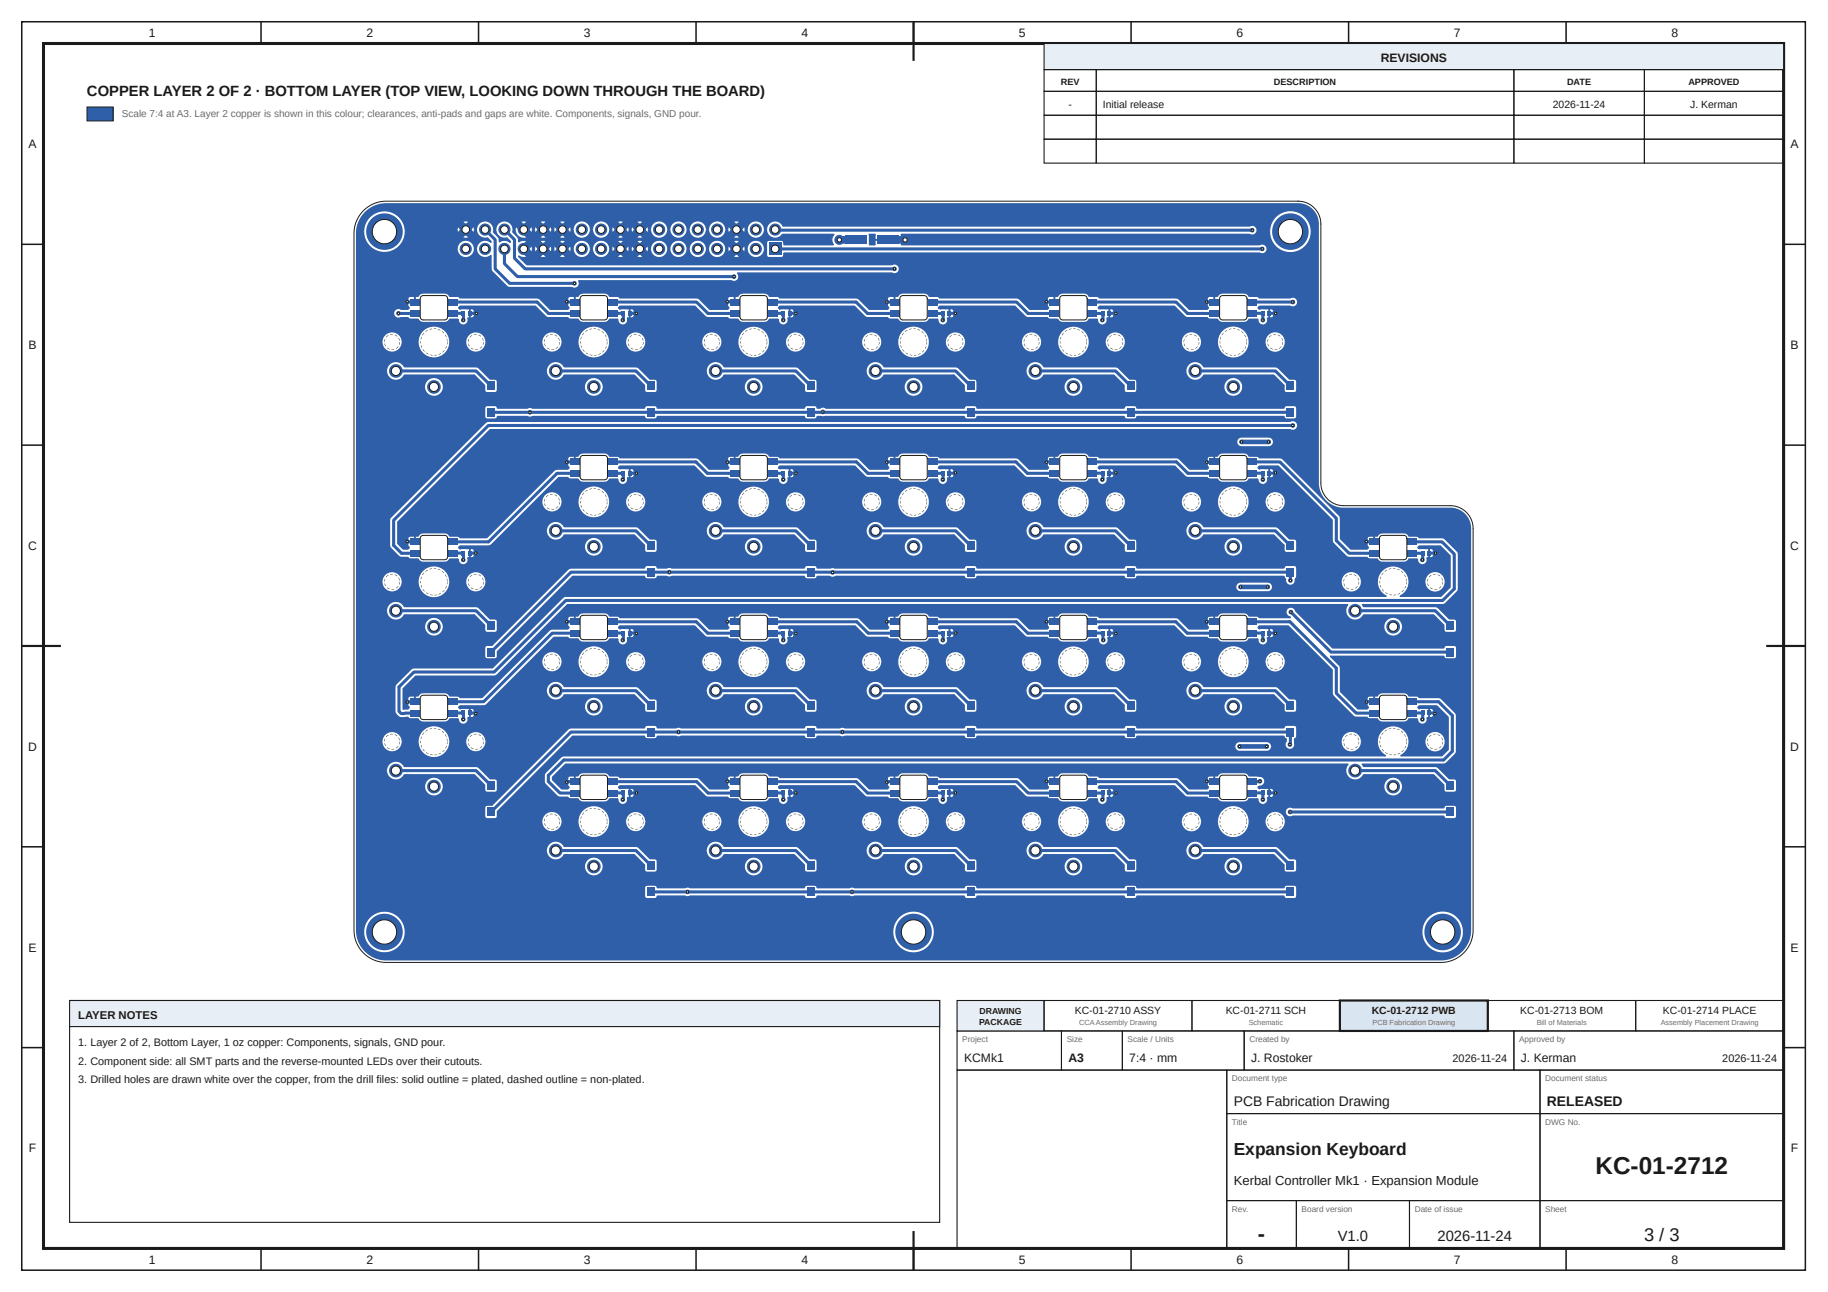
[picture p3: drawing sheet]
<svg xmlns="http://www.w3.org/2000/svg" width="420mm" height="297mm" viewBox="0 0 420 297" stroke-linecap="round" stroke-linejoin="round" font-family="sans-serif">
<defs><g id="words">
<text font-size="5.6" fill="#1a1a1a" x="366.7" y="270">KC-01-2712</text>
<text font-size="5" fill="#1a1a1a" x="289.2" y="285.2">-</text>
<text font-size="4.2" fill="#1a1a1a" x="377.9" y="285.2">3 / 3</text>
<text font-size="4" fill="#1a1a1a" x="283.6" y="265.5">Expansion Keyboard</text>
<g font-size="3.4" fill="#1a1a1a">
<text x="20" y="22">COPPER LAYER 2 OF 2 · BOTTOM LAYER (TOP VIEW, LOOKING DOWN THROUGH THE BOARD)</text>
<text x="307.5" y="285.2">V1.0</text>
<text x="330.4" y="285.2">2026-11-24</text>
</g>
<g font-size="3.2" fill="#1a1a1a">
<text x="283.6" y="254.2">PCB Fabrication Drawing</text>
<text x="355.6" y="254.2">RELEASED</text>
</g>
<text font-size="3" fill="#1a1a1a" x="283.6" y="272.5">Kerbal Controller Mk1 · Expansion Module</text>
<g font-size="2.8" fill="#1a1a1a">
<text x="34.2" y="8.6">1</text>
<text x="84.2" y="8.6">2</text>
<text x="134.2" y="8.6">3</text>
<text x="184.2" y="8.6">4</text>
<text x="234.2" y="8.6">5</text>
<text x="284.2" y="8.6">6</text>
<text x="334.2" y="8.6">7</text>
<text x="384.2" y="8.6">8</text>
<text x="317.4" y="14.3">REVISIONS</text>
<text x="6.6" y="34.1">A</text>
<text x="411.6" y="34.1">A</text>
<text x="6.6" y="80.2">B</text>
<text x="411.6" y="80.2">B</text>
<text x="6.5" y="126.4">C</text>
<text x="411.5" y="126.4">C</text>
<text x="6.5" y="172.6">D</text>
<text x="411.5" y="172.6">D</text>
<text x="6.6" y="218.7">E</text>
<text x="411.6" y="218.7">E</text>
<text x="221.6" y="244.2">KCMk1</text>
<text x="245.6" y="244.2">A3</text>
<text x="259.6" y="244.2">7:4 · mm</text>
<text x="287.6" y="244.2">J. Rostoker</text>
<text x="349.6" y="244.2">J. Kerman</text>
<text x="6.6" y="264.9">F</text>
<text x="411.6" y="264.9">F</text>
<text x="34.2" y="290.6">1</text>
<text x="84.2" y="290.6">2</text>
<text x="134.2" y="290.6">3</text>
<text x="184.2" y="290.6">4</text>
<text x="234.2" y="290.6">5</text>
<text x="284.2" y="290.6">6</text>
<text x="334.2" y="290.6">7</text>
<text x="384.2" y="290.6">8</text>
</g>
<text font-size="2.6" fill="#1a1a1a" x="18" y="234.2">LAYER NOTES</text>
<g font-size="2.5" fill="#1a1a1a">
<text x="18" y="240.5">1. Layer 2 of 2, Bottom Layer, 1 oz copper: Components, signals, GND pour.</text>
<text x="18" y="244.7">2. Component side: all SMT parts and the reverse-mounted LEDs over their cutouts.</text>
<text x="333.9" y="244.2">2026-11-24</text>
<text x="395.9" y="244.2">2026-11-24</text>
<text x="18" y="248.9">3. Drilled holes are drawn white over the copper, from the drill files: solid outline = plated, dashed outline = non-plated.</text>
</g>
<g font-size="2.4" fill="#1a1a1a">
<text x="245.6" y="24.9">-</text>
<text x="253.5" y="24.9">Initial release</text>
<text x="357" y="24.9">2026-11-24</text>
<text x="388.5" y="24.9">J. Kerman</text>
<text x="247.1" y="233">KC-01-2710 ASSY</text>
<text x="281.8" y="233">KC-01-2711 SCH</text>
<text x="315.3" y="233">KC-01-2712 PWB</text>
<text x="349.5" y="233">KC-01-2713 BOM</text>
<text x="382.3" y="233">KC-01-2714 PLACE</text>
</g>
<text font-size="2.3" fill="#6b6b6b" x="28" y="27">Scale 7:4 at A3. Layer 2 copper is shown in this colour; clearances, anti-pads and gaps are white. Components, signals, GND pour.</text>
<g font-size="2.1" fill="#1a1a1a">
<text x="243.8" y="19.6">REV</text>
<text x="292.8" y="19.6">DESCRIPTION</text>
<text x="360.2" y="19.6">DATE</text>
<text x="388.1" y="19.6">APPROVED</text>
</g>
<g font-size="2" fill="#1a1a1a">
<text x="225.2" y="233">DRAWING</text>
<text x="225.1" y="235.6">PACKAGE</text>
</g>
<g font-size="1.9" fill="#6b6b6b">
<text x="221.2" y="239.6">Project</text>
<text x="245.2" y="239.6">Size</text>
<text x="259.2" y="239.6">Scale / Units</text>
<text x="287.2" y="239.6">Created by</text>
<text x="349.2" y="239.6">Approved by</text>
<text x="283.2" y="248.6">Document type</text>
<text x="355.2" y="248.6">Document status</text>
<text x="283.2" y="258.6">Title</text>
<text x="355.2" y="258.6">DWG No.</text>
<text x="283.2" y="278.6">Rev.</text>
<text x="299.2" y="278.6">Board version</text>
<text x="325.2" y="278.6">Date of issue</text>
<text x="355.2" y="278.6">Sheet</text>
</g>
<g font-size="1.7" fill="#6b6b6b">
<text x="248" y="235.7">CCAAssembly Drawing</text>
<text x="287" y="235.7">Schematic</text>
<text x="315.5" y="235.7">PCB Fabrication Drawing</text>
<text x="353.2" y="235.7">Bill of Materials</text>
<text x="381.7" y="235.7">Assembly Placement Drawing</text>
</g>
</g></defs>
<g fill="none" stroke="#1a1a1a" stroke-width=".35">
<path d="M5 5h410v287h-410zM60 5v5M110 5v5M160 5v5M210 5v5M260 5v5M310 5v5M360 5v5M5 56.2h5M410 56.2h5M5 102.3h5M410 102.3h5"/>
<path d="M5 148.5h5M410 148.5h5M5 194.7h5M410 194.7h5M5 240.8h5M410 240.8h5M60 287v5M110 287v5M160 287v5M210 287v5M260 287v5M310 287v5"/>
<path d="M360 287v5"/>
</g>
<path d="M10 10h400v277h-400z" fill="none" stroke="#1a1a1a" stroke-width=".7" stroke-linecap="butt"/>
<path d="M210 5v9M5 148.5h9M406 148.5h9M210 283v9" fill="none" stroke="#1a1a1a" stroke-width=".5"/>
<path d="M240 10h170v6h-170z" fill="#e8eef5"/>
<g fill="none" stroke="#1a1a1a" stroke-width=".25">
<path d="M240 10h170v6h-170zM240 16h12v5h-12zM252 16h96v5h-96zM348 16h30v5h-30zM378 16h32v5h-32zM240 21h12v5.5h-12zM240 26.5h12v5.5h-12zM240 32h12v5.5h-12zM252 21h96v5.5h-96zM252 26.5h96v5.5h-96zM252 32h96v5.5h-96zM348 21h30v5.5h-30z"/>
<path d="M348 26.5h30v5.5h-30zM348 32h30v5.5h-30zM378 21h32v5.5h-32zM378 26.5h32v5.5h-32zM378 32h32v5.5h-32zM220 237h24v9h-24zM244 237h14v9h-14zM258 237h28v9h-28zM286 237h62v9h-62zM348 237h62v9h-62zM220 246h62v41h-62zM282 246h72v10h-72z"/>
<path d="M282 256h72v20h-72zM354 246h56v10h-56zM354 256h56v20h-56zM282 276h16v11h-16zM298 276h26v11h-26zM324 276h30v11h-30zM354 276h56v11h-56z"/>
</g>
<path d="M220 230h20v7h-20z" fill="#e8eef5"/>
<path d="M220 230h20v7h-20zM240 230h34v7h-34zM274 230h34v7h-34z" fill="none" stroke="#1a1a1a" stroke-width=".25"/>
<path d="M308 230h34v7h-34z" fill="#d9e6f2"/>
<path d="M308 230h34v7h-34z" fill="none" stroke="#1a1a1a" stroke-width=".5"/>
<path d="M342 230h34v7h-34zM376 230h34v7h-34z" fill="none" stroke="#1a1a1a" stroke-width=".25"/>
<path d="M20 24.6h6v3.2h-6z" fill="#2e5fa8"/>
<path d="M20 24.6h6v3.2h-6z" fill="none" stroke="#1a1a1a" stroke-width=".23"/>
<g fill="#2e5fa8">
<path d="M84 48.9l1-.9 1.2-.6 1.2-.4 1.4-.1h209.6l1.3 .2 1.2 .6 .9 .7 .6 .9 .4 1 .2 1.1v59.8l.2 1.3 .4 1.2 .9 1.3 1.1 .9 1.3 .6 1.4 .3 26 .2 1.2 .4 1.1 .8 .8 1.1 .5 1.2 .1 93.4-.2 1.4-.4 1.2-.6 1.2-.8 .9-1 .9-1.2 .6-1.2 .4-1.4 .1h-242.6l-1.4-.2-1.3-.4-1.2-.7-1-1-1.2-1.9-.5-2.2h1.5l.1 .6a4.8 4.8 0 0 0 5.1 4.3 4.8 4.8 0 0 0 4.5-4.9h112v.6a4.8 4.8 0 0 0 5.1 4.3 4.8 4.8 0 0 0 4.5-4.9h112v.6a4.8 4.8 0 0 0 7.6 3.4 4.8 4.8 0 0 0-.5-8.2 4.8 4.8 0 0 0-7.1 4.2h-112v-.5a4.8 4.8 0 0 0-5.1-4.3 4.8 4.8 0 0 0-4.5 4.8h-112v-.5a4.8 4.8 0 0 0-5.1-4.3 4.8 4.8 0 0 0-4.6 4.8h-1.5v-10.1h66.1l.1 2.1 .2 .3 .3 .1h2l.3-.2 .1-.4h6.3l.5 .2 .8-.2h26.2l.1 .4 .5 .2h1.9l.3-.2 .2-.4h7.3l.5 .2 .8-.2h25.1l.1 .4 .5 .2h2l.3-.2 .1-.4h33.8l.1 .4 .5 .2h1.9l.3-.2 .2-.4h33.7l.1 .4 .4 .2h1.9l.4-.1 .2-.5v-2.1l-.2-.3-.4-.2-1.9 .1-.4 .2-.1 .4h-33.7l-.2-.4-.5-.3-1.9 .1-.3 .2-.1 .4h-33.8l-.1-.4-.5-.3-1.9 .1-.4 .2-.1 .4h-25.1l-.5-.2-.8 .2h-7.3l-.2-.4-.5-.3-1.9 .1-.3 .2-.1 .4h-26.2l-.5-.2-.8 .2h-6.3l-.1-.4-.3-.2-2-.1-.5 .3-.1 .4h-66.1v-4.9h52.3v.4a2.2 2.2 0 0 0 3.5 1.4 2.2 2.2 0 0 0-.3-3.8 2.2 2.2 0 0 0-3.2 2h-52.3v-3.7h43.5l.1 .4a2.2 2.2 0 0 0 1.8 1.8 2.2 2.2 0 0 0 2.3-1.2h16.1l2.3 2.4 .1 1.2 .2 .3 .3 .2 2.2-.2 .2-.3v-.9h19.9a2.2 2.2 0 0 0 3.2 2 2.2 2.2 0 0 0 .4-3.8 2.2 2.2 0 0 0-3.5 1.4l-.1 .4h-19.9l-.1-1.6-.3-.2h-1.3l-1.8-1.9h14.7v.4a2.2 2.2 0 0 0 1.9 1.8 2.2 2.2 0 0 0 2.3-1.2h16l2.4 2.4v1.2l.2 .3 .4 .2 2.1-.2 .2-.3 .1-.9h19.9a2.2 2.2 0 0 0 3.2 2 2.2 2.2 0 0 0 .3-3.8 2.2 2.2 0 0 0-3.5 1.4v.4h-19.9l-.1-1.6-.4-.2h-1.2l-1.9-1.9h14.7l.1 .4a2.2 2.2 0 0 0 1.8 1.8 2.2 2.2 0 0 0 2.3-1.2h16.1l2.3 2.4 .1 1.2 .2 .3 .3 .2 2.2-.2 .2-.3v-.9h19.9a2.2 2.2 0 0 0 3.2 2 2.2 2.2 0 0 0 .4-3.8 2.2 2.2 0 0 0-3.5 1.4l-.1 .4h-19.9l-.1-1.6-.3-.2h-1.3l-1.8-1.9h14.7v.4a2.2 2.2 0 0 0 1.9 1.8 2.2 2.2 0 0 0 2.3-1.2h16l2.4 2.4v1.2l.2 .3 .4 .2 2.1-.2 .2-.3 .1-.9h19.9a2.2 2.2 0 0 0 3.2 2 2.2 2.2 0 0 0 .3-3.8 2.2 2.2 0 0 0-3.5 1.4v.4h-19.9l-.1-1.6-.4-.2h-1.2l-1.9-1.9h14.7l.1 .4a2.2 2.2 0 0 0 1.8 1.8 2.2 2.2 0 0 0 2.3-1.2h16.1l2.3 2.4 .1 1.2 .2 .3 2.1 .2 .4-.2 .2-.3-.1-2.5-.3-.2h-1.3l-2.5-2.6-.5-.2-16.7-.1a2.2 2.2 0 0 0-2.5-1.1 2.2 2.2 0 0 0-1.7 2.1h-14.7l-.9-.8-.5-.2h-16.4a2.2 2.2 0 0 0-2.5-1.1 2.2 2.2 0 0 0-1.7 2.1h-14.7l-.9-.8-.5-.2h-16.5a2.2 2.2 0 0 0-2.5-1.1 2.2 2.2 0 0 0-1.7 2.1h-14.7l-.9-.8-.5-.2h-16.4a2.2 2.2 0 0 0-2.5-1.1 2.2 2.2 0 0 0-1.7 2.1h-14.7l-.9-.8-.5-.2h-16.5a2.2 2.2 0 0 0-2.5-1.1 2.2 2.2 0 0 0-1.7 2.1h-43.5v-6.6h42.5v.4a2.38 2.38 0 0 0 2.6 1.9 2.38 2.38 0 0 0 2.2-2.3h3.5v.5a3.7 3.7 0 0 0 4 3.2 3.7 3.7 0 0 0 3.4-3.7h3.5l.1 .4a2.38 2.38 0 0 0 2.5 1.9 2.38 2.38 0 0 0 2.2-2.3h12.7l.1 .4a2.38 2.38 0 0 0 2.5 1.9 2.38 2.38 0 0 0 2.2-2.3h3.6v.5a3.7 3.7 0 0 0 3.9 3.2 3.7 3.7 0 0 0 3.4-3.7h3.6v.4a2.38 2.38 0 0 0 2.6 1.9 2.38 2.38 0 0 0 2.2-2.3h12.7v.4a2.38 2.38 0 0 0 2.6 1.9 2.38 2.38 0 0 0 2.2-2.3h3.5v.5a3.7 3.7 0 0 0 4 3.2 3.7 3.7 0 0 0 3.4-3.7h3.5l.1 .4a2.38 2.38 0 0 0 2.5 1.9 2.38 2.38 0 0 0 2.2-2.3h12.7l.1 .4a2.38 2.38 0 0 0 2.5 1.9 2.38 2.38 0 0 0 2.2-2.3h3.6v.5a3.7 3.7 0 0 0 3.9 3.2 3.7 3.7 0 0 0 3.4-3.7h3.6v.4a2.38 2.38 0 0 0 2.6 1.9 2.38 2.38 0 0 0 2.1-2.3h12.8v.4a2.38 2.38 0 0 0 2.6 1.9 2.38 2.38 0 0 0 2.1-2.3h3.6v.5a3.7 3.7 0 0 0 3.9 3.2 3.7 3.7 0 0 0 3.5-3.7h3.5l.1 .4a2.37 2.37 0 0 0 3.8 1.4 2.37 2.37 0 0 0-.6-4h1.4v.2a1.16 1.16 0 0 0 1.8 .7h34.7l.1 .4 .3 .2h1.9l.4-.1 .2-.3 .1-2.1-.3-.5-.4-.1h-1.9l-.3 .2-.1 .4h-34.7l-.3-.1a1.16 1.16 0 0 0-1.5 1.1l-1.7-.1a2.38 2.38 0 0 0-3 2.3h-3.5v-.5a3.7 3.7 0 0 0-4-3.2 3.7 3.7 0 0 0-3.4 3.7h-3.6v-.4a2.38 2.38 0 0 0-2.5-2 2.38 2.38 0 0 0-2.2 2.4h-12.8v-.4a2.38 2.38 0 0 0-2.5-2 2.38 2.38 0 0 0-2.2 2.4h-3.6v-.5a3.7 3.7 0 0 0-3.9-3.2 3.7 3.7 0 0 0-3.4 3.7h-3.6v-.4a2.38 2.38 0 0 0-2.6-2 2.38 2.38 0 0 0-2.2 2.4h-12.7v-.4a2.38 2.38 0 0 0-2.6-2 2.38 2.38 0 0 0-2.2 2.4h-3.5v-.5a3.7 3.7 0 0 0-4-3.2 3.7 3.7 0 0 0-3.4 3.7h-3.5l-.1-.4a2.38 2.38 0 0 0-2.5-2 2.38 2.38 0 0 0-2.2 2.4h-12.7l-.1-.4a2.38 2.38 0 0 0-2.5-2 2.38 2.38 0 0 0-2.2 2.4h-3.6v-.5a3.7 3.7 0 0 0-3.9-3.2 3.7 3.7 0 0 0-3.4 3.7h-3.6v-.4a2.38 2.38 0 0 0-2.6-2 2.38 2.38 0 0 0-2.2 2.4h-12.7v-.4a2.38 2.38 0 0 0-2.6-2 2.38 2.38 0 0 0-2.2 2.4h-3.5v-.5a3.7 3.7 0 0 0-4-3.2 3.7 3.7 0 0 0-3.4 3.7h-3.5l-.1-.4a2.38 2.38 0 0 0-2.5-2 2.38 2.38 0 0 0-2.2 2.4h-42.5v-3.2h29.4v1.9l.2 .5 2.3 .1 .4-.4 .1-1.3 14.9-14.9h154.5l.3 .7 .6 .4 6.4 .1a1.16 1.16 0 0 0 1.2-1.2 1.16 1.16 0 0 0-1.2-1.2l-6.4 .1-.6 .4-.3 .7h-154.5l2.4-2.3h16.4l.1 .3 .5 .3 2-.1 .3-.2 .1-.3h4.2l.5 .1 .8-.1h28.3l.1 .3 .5 .3 1.9-.1 .3-.2 .2-.3h5.1l.5 .1 .7-.1h27.4l.1 .3 .5 .3 2-.1 .3-.2 .1-.3h33.8l.1 .3 .5 .3 1.9-.1 .3-.2 .2-.3h33.7l.2 .4 .3 .2-.1 .7a1.2 1.2 0 0 0 1.1 1.7 1.2 1.2 0 0 0 1-1.8h10.6l.1 .4a2.38 2.38 0 0 0 3.7 1.5 2.38 2.38 0 0 0-.3-4 2.38 2.38 0 0 0-3.5 2.1h-10.6v-.6l.5-.5v-2.1l-.2-.5-.4-.1h-1.9l-.4 .2-.1 .4h-33.7l-.2-.4-.5-.2h-1.9l-.3 .2-.1 .4h-33.8l-.1-.4-.5-.2h-1.9l-.4 .2-.1 .4h-27.4l-.4-.2-.8 .2h-5.1l-.2-.4-.5-.2h-1.9l-.3 .2-.1 .4h-28.3l-.5-.2-.8 .2h-4.2l-.1-.4-.5-.2h-1.9l-.4 .2-.1 .4h-16.9l-.6 .3-17.5 17.5h-1.3l-.3 .2-.1 .4h-29.4v-4.9h15.5l.1 .4a2.2 2.2 0 0 0 3.5 1.4 2.2 2.2 0 0 0-.4-3.7 2.2 2.2 0 0 0-3.2 1.9h-15.5v-3.7h6.8v.4a2.2 2.2 0 0 0 1.9 1.8 2.2 2.2 0 0 0 2.3-1.2h16l2.4 2.4v1.2l.2 .4 2.1 .1 .4-.1 .2-.4v-2.4l-.4-.3h-1.2l-2.6-2.5-.4-.3h-16.7a2.2 2.2 0 0 0-2.5-1.2 2.2 2.2 0 0 0-1.7 2.1h-6.8v-6.6h5.7l.1 .4a2.38 2.38 0 0 0 2.5 2 2.38 2.38 0 0 0 2.2-2.4h3.6v.5a3.7 3.7 0 0 0 3.9 3.2 3.7 3.7 0 0 0 3.4-3.7h3.6v.4a2.38 2.38 0 0 0 3.8 1.5 2.38 2.38 0 0 0-.4-4 2.38 2.38 0 0 0-3.4 2.1h-3.6v-.5a3.7 3.7 0 0 0-3.9-3.2 3.7 3.7 0 0 0-3.4 3.7h-3.6v-.4a2.38 2.38 0 0 0-2.6-2 2.38 2.38 0 0 0-2.2 2.4h-5.7v-21.6h29.4v2l.2 .5 2.3 .1 .4-.4 .1-1.3 14.8-14.9h154.8l.3 .8 .6 .4h6.5a1.16 1.16 0 0 0 1.2-1.2 1.16 1.16 0 0 0-1.2-1.1h-6.5l-.6 .4-.3 .7h-154.8l2.5-2.4h16.4l.1 .4 .5 .2h2l.3-.2 .1-.4h2.1l.5 .2 .8-.2h30.4l.1 .4 .5 .2h1.9l.3-.2 .2-.4h2.8l.7 .3 .7-.3h29.5l.1 .4 .5 .2h2l.3-.2 .1-.4h33.8l.1 .4 .5 .2h1.9l.3-.2 .2-.4h33.7l.4 .6a1.16 1.16 0 0 0 .8 1.4 1.16 1.16 0 0 0 1.4-.8h10.5l.1 .4a2.38 2.38 0 0 0 3.7 1.6 2.38 2.38 0 0 0-.3-4.1 2.38 2.38 0 0 0-3.5 2.1h-10.5l.1-.1a.68 .68 0 0 1 .3-.9v-2.3l-.2-.3-.4-.2-1.9 .1-.4 .2-.1 .4h-33.7l-.2-.4-.5-.3-1.9 .1-.3 .2-.1 .4h-33.8l-.1-.4-.5-.3-1.9 .1-.4 .2-.1 .4h-29.7l-.5-.2-3.5 .2-.2-.4-.5-.3-1.9 .1-.3 .2-.1 .4h-30.4l-.5-.2-.8 .2h-2.1l-.1-.4-.5-.3-1.9 .1-.4 .2-.1 .4h-16.9l-.6 .2-17.5 17.5-1.3 .1-.3 .2-.1 .3h-29.4v-4.8h15.5a2.2 2.2 0 0 0 3.2 1.9 2.2 2.2 0 0 0 .4-3.7 2.2 2.2 0 0 0-3.5 1.4l-.1 .4h-15.5v-3.7h6.8a2.2 2.2 0 0 0 1.7 2.1 2.2 2.2 0 0 0 2.5-1.1h16l2.4 2.3v1.3l.2 .3 2.1 .1 .4-.1 .2-.3v-2.5l-.4-.2-1.2-.1-2.6-2.5-.4-.2-16.7-.1a2.2 2.2 0 0 0-2.5-1.1 2.2 2.2 0 0 0-1.7 2.1h-6.8v-6.7h5.7l.1 .4a2.38 2.38 0 0 0 2.5 2 2.38 2.38 0 0 0 2.2-2.4h3.6v.6a3.7 3.7 0 0 0 3.9 3.1 3.7 3.7 0 0 0 3.4-3.7h3.6v.4a2.38 2.38 0 0 0 3.8 1.6 2.38 2.38 0 0 0-.4-4.1 2.38 2.38 0 0 0-3.4 2.1h-3.6v-.5a3.7 3.7 0 0 0-3.9-3.1 3.7 3.7 0 0 0-3.4 3.6h-3.6v-.3a2.38 2.38 0 0 0-2.6-2 2.38 2.38 0 0 0-2.2 2.3h-5.7v-8.3h7.5l.3 .7 2 1.9 2 .2 .5 .3h1.8l.4 .5 .5 .3h5.5l.5-.3 .4-.5h1.9v.3a1.16 1.16 0 0 0 1.5 1 1.16 1.16 0 0 0 .8-1.5l1-.1 .4-.2 .1-.4-.1-1.3-.6-.2-2.7 .1-.3-.3 .2-.2h28.7a2.2 2.2 0 0 0 3.2 2 2.2 2.2 0 0 0 .3-3.8 2.2 2.2 0 0 0-3.5 1.4v.4h-28.7l.1-.2h6.9l.4-.2 3.2-3.3h9.3a2.2 2.2 0 0 0 1.7 2.2 2.2 2.2 0 0 0 2.5-1.2h16.1l2.3 2.4 .1 1.2 .2 .3 .3 .2 2.2-.2 .2-.3v-.9h19.9a2.2 2.2 0 0 0 3.2 2 2.2 2.2 0 0 0 .4-3.8 2.2 2.2 0 0 0-3.5 1.4l-.1 .4h-19.9l-.1-1.6-.3-.2h-1.3l-1.8-1.9h14.7v.4a2.2 2.2 0 0 0 1.9 1.8 2.2 2.2 0 0 0 2.3-1.2h16l2.4 2.4v1.2l.2 .3 .4 .2 2.1-.2 .2-.3 .1-.9h19.9a2.2 2.2 0 0 0 3.2 2 2.2 2.2 0 0 0 .3-3.8 2.2 2.2 0 0 0-3.5 1.4v.4h-19.9l-.1-1.6-.4-.2h-1.2l-1.9-1.9h14.7l.1 .4a2.2 2.2 0 0 0 1.8 1.8 2.2 2.2 0 0 0 2.3-1.2h16.1l2.3 2.4 .1 1.2 .2 .3 .3 .2 2.2-.2 .2-.3v-.9h19.9a2.2 2.2 0 0 0 3.2 2 2.2 2.2 0 0 0 .4-3.8 2.2 2.2 0 0 0-3.5 1.4l-.1 .4h-19.9l-.1-1.6-.3-.2h-1.3l-1.8-1.9h14.7v.4a2.2 2.2 0 0 0 1.9 1.8 2.2 2.2 0 0 0 2.3-1.2h16l2.4 2.4v1.2l.2 .3 .4 .2 2.1-.2 .2-.3 .1-.9h19.9a2.2 2.2 0 0 0 3.2 2 2.2 2.2 0 0 0 .3-3.8 2.2 2.2 0 0 0-3.5 1.4v.4h-19.9l-.1-1.6-.4-.2h-1.2l-1.9-1.9h14.7l.1 .4a2.2 2.2 0 0 0 1.8 1.8 2.2 2.2 0 0 0 2.3-1.2h16.1l2.3 2.4 .1 1.2 .2 .3 2.1 .2 .4-.2 .2-.3-.1-2.5-.3-.2h-1.3l-2.5-2.6-.5-.2-16.7-.1a2.2 2.2 0 0 0-2.5-1.1 2.2 2.2 0 0 0-1.7 2.1h-14.7l-.9-.8-.5-.2h-16.4a2.2 2.2 0 0 0-2.5-1.1 2.2 2.2 0 0 0-1.7 2.1h-14.7l-.9-.8-.5-.2h-16.5a2.2 2.2 0 0 0-2.5-1.1 2.2 2.2 0 0 0-1.7 2.1h-14.7l-.9-.8-.5-.2h-16.4a2.2 2.2 0 0 0-2.5-1.1 2.2 2.2 0 0 0-1.7 2.1h-14.7l-.9-.8-.5-.2h-16.5a2.2 2.2 0 0 0-2.5-1.1 2.2 2.2 0 0 0-1.7 2.1h-9.3l6.7-6.6h1.6v.4a2.38 2.38 0 0 0 2.6 1.9 2.38 2.38 0 0 0 2.2-2.3h3.5v.5a3.7 3.7 0 0 0 4 3.2 3.7 3.7 0 0 0 3.4-3.7h3.5l.1 .4a2.38 2.38 0 0 0 2.5 1.9 2.38 2.38 0 0 0 2.2-2.3h12.7l.1 .4a2.38 2.38 0 0 0 2.5 1.9 2.38 2.38 0 0 0 2.2-2.3h3.6v.5a3.7 3.7 0 0 0 3.9 3.2 3.7 3.7 0 0 0 3.4-3.7h3.6v.4a2.38 2.38 0 0 0 2.6 1.9 2.38 2.38 0 0 0 2.2-2.3h12.7v.4a2.38 2.38 0 0 0 2.6 1.9 2.38 2.38 0 0 0 2.2-2.3h3.5v.5a3.7 3.7 0 0 0 4 3.2 3.7 3.7 0 0 0 3.4-3.7h3.5l.1 .4a2.38 2.38 0 0 0 2.5 1.9 2.38 2.38 0 0 0 2.2-2.3h12.7l.1 .4a2.38 2.38 0 0 0 2.5 1.9 2.38 2.38 0 0 0 2.2-2.3h3.6v.5a3.7 3.7 0 0 0 3.9 3.2 3.7 3.7 0 0 0 3.4-3.7h3.6v.4a2.38 2.38 0 0 0 2.6 1.9 2.38 2.38 0 0 0 2.1-2.3h12.8v.4a2.38 2.38 0 0 0 2.6 1.9 2.38 2.38 0 0 0 2.1-2.3h3.6v.5a3.7 3.7 0 0 0 3.9 3.2 3.7 3.7 0 0 0 3.5-3.7h3.5l.1 .4a2.38 2.38 0 0 0 3.7 1.5 2.38 2.38 0 0 0-.3-4 2.38 2.38 0 0 0-3.5 2.1h-3.5v-.5a3.7 3.7 0 0 0-4-3.2 3.7 3.7 0 0 0-3.4 3.7h-3.6v-.4a2.38 2.38 0 0 0-2.5-2 2.38 2.38 0 0 0-2.2 2.4h-12.8v-.4a2.38 2.38 0 0 0-2.5-2 2.38 2.38 0 0 0-2.2 2.4h-3.6v-.5a3.7 3.7 0 0 0-3.9-3.2 3.7 3.7 0 0 0-3.4 3.7h-3.6v-.4a2.38 2.38 0 0 0-2.6-2 2.38 2.38 0 0 0-2.2 2.4h-12.7v-.4a2.38 2.38 0 0 0-2.6-2 2.38 2.38 0 0 0-2.2 2.4h-3.5v-.5a3.7 3.7 0 0 0-4-3.2 3.7 3.7 0 0 0-3.4 3.7h-3.5l-.1-.4a2.38 2.38 0 0 0-2.5-2 2.38 2.38 0 0 0-2.2 2.4h-12.7l-.1-.4a2.38 2.38 0 0 0-2.5-2 2.38 2.38 0 0 0-2.2 2.4h-3.6v-.5a3.7 3.7 0 0 0-3.9-3.2 3.7 3.7 0 0 0-3.4 3.7h-3.6v-.4a2.38 2.38 0 0 0-2.6-2 2.38 2.38 0 0 0-2.2 2.4h-12.7v-.4a2.38 2.38 0 0 0-2.6-2 2.38 2.38 0 0 0-2.2 2.4h-3.5v-.5a3.7 3.7 0 0 0-4-3.2 3.7 3.7 0 0 0-3.4 3.7h-3.5l-.1-.4a2.38 2.38 0 0 0-2.5-2 2.38 2.38 0 0 0-2.2 2.4h-1.6l5.6-5.6h2l.4 .3 1.9 .1 .4 .4 .8 .3h5.2l.6-.3 .4-.4h1.8v.2a1.17 1.17 0 0 0 1.4 1 1.17 1.17 0 0 0 .9-1.5l1.1-.1 .3-.2 .1-.3-.1-1.4-.5-.2-2.7 .1-.4-.3 .4-.3h17.1l2.8 2.6h4.9l.3 .3 2 .1 .6 .6 .6 .1h4.9l.6-.1 .6-.6 2-.1a1.16 1.16 0 0 0 1.3 1.3 1.16 1.16 0 0 0 1-1.5l.9-.1 .4-.2 .1-.3-.1-1.4-.6-.2-2.7 .1-.3-.3 .3-.3h17.3l2.7 2.6h4.8l.4 .3 1.9 .1 .4 .4 .8 .3h4.9l.6-.1 .7-.6 1.9-.1a1.16 1.16 0 0 0 1.3 1.3 1.16 1.16 0 0 0 .9-1.5l1.1-.1 .3-.2 .1-.3-.1-1.4-.5-.2-2.7 .1-.4-.3 .4-.3h17.1l2.8 2.6h4.9l.3 .3 2 .1 .4 .4 .8 .3h4.9l.6-.1 .6-.6h1.8a1.17 1.17 0 0 0 1.3 1.2 1.17 1.17 0 0 0 1-1.5l1.1-.1 .4-.2 .1-.3-.1-1.4-.6-.2-2.7 .1-.3-.3 .3-.3h17.3l2.8 2.6h4.7l.4 .3 1.9 .1 .7 .6 .5 .1h5.2l.6-.3 .4-.4 1.9-.1v.3a1.16 1.16 0 0 0 1.4 1 1.16 1.16 0 0 0 .9-1.5l1-.1 .3-.2 .1-.3-.1-1.4-.5-.2-2.7 .1-.4-.3 .4-.3h4.3l12.4 12.4v4.9l.3 .5 3.1 3 .5 .2h4.2l.3 .3h2l.6 .7 .6 .1h4.9l.8-.3 .4-.5h1.9a1.16 1.16 0 0 0 1.3 1.4 1.16 1.16 0 0 0 .9-1.6l1.1-.1 .4-.2 .1-.4-.1-1.3-.6-.2-2.7 .1-.3-.3 .3-.4h4.9l2.2 2.3v7.2l-2.1 2.1h-9.3a3.7 3.7 0 0 0 2-3.4h3.6v.4a2.38 2.38 0 0 0 3.8 1.6 2.38 2.38 0 0 0-.3-4.1 2.38 2.38 0 0 0-3.5 2.1h-3.6v-.3a3.7 3.7 0 0 0-5.7-2.7 3.7 3.7 0 0 0 .4 6.4h-188.6l-.6 .2-16.2 16.2h-18l-.5 .1-3.7 3.6-.2 .5-.1 5.8a1.87 1.87 0 0 0 2.7 1.4h.4l.5 .4h1.8l.6 .6 .6 .2 5.2-.1 .5-.2 .4-.5h1.9v.2a1.16 1.16 0 0 0 1.4 1 1.16 1.16 0 0 0 .9-1.5h1l.4-.3 .1-.3-.1-1.3-.6-.3-2.7 .1-.3-.3 .2-.2h28.7v.4a2.2 2.2 0 0 0 3.5 1.4 2.2 2.2 0 0 0-.3-3.7 2.2 2.2 0 0 0-3.2 1.9h-28.7l.1-.1h5.7l.5-.3 3.2-3.2h10.4l.1 .4a2.2 2.2 0 0 0 1.8 1.8 2.2 2.2 0 0 0 2.3-1.2h16.1l2.3 2.3 .1 1.3 .2 .3 .3 .1 2.2-.1 .2-.3v-1h19.9a2.2 2.2 0 0 0 3.2 2 2.2 2.2 0 0 0 .4-3.7 2.2 2.2 0 0 0-3.5 1.4l-.1 .3h-19.9l-.1-1.5-.3-.2-1.3-.1-1.8-1.8h14.7v.4a2.2 2.2 0 0 0 1.9 1.8 2.2 2.2 0 0 0 2.3-1.2h16l2.4 2.3v1.3l.2 .3 .4 .1 2.1-.1 .2-.3 .1-1h19.9a2.2 2.2 0 0 0 3.2 2 2.2 2.2 0 0 0 .3-3.7 2.2 2.2 0 0 0-3.5 1.4v.3h-19.9l-.1-1.5-.4-.2-1.2-.1-1.9-1.8h14.7l.1 .4a2.2 2.2 0 0 0 1.8 1.8 2.2 2.2 0 0 0 2.3-1.2h16.1l2.3 2.3 .1 1.3 .2 .3 .3 .1 2.2-.1 .2-.3v-1h19.9a2.2 2.2 0 0 0 3.2 2 2.2 2.2 0 0 0 .4-3.7 2.2 2.2 0 0 0-3.5 1.4l-.1 .3h-19.9l-.1-1.5-.3-.2-1.3-.1-1.8-1.8h14.7v.4a2.2 2.2 0 0 0 1.9 1.8 2.2 2.2 0 0 0 2.3-1.2h16l2.4 2.3v1.3l.2 .3 .4 .1 2.1-.1 .2-.3 .1-1h19.9a2.2 2.2 0 0 0 3.2 2 2.2 2.2 0 0 0 .3-3.7 2.2 2.2 0 0 0-3.5 1.4v.3h-19.9l-.1-1.5-.4-.2-1.2-.1-1.9-1.8h14.7l.1 .4a2.2 2.2 0 0 0 1.8 1.8 2.2 2.2 0 0 0 2.3-1.2h16.1l2.3 2.3 .1 1.3 .2 .3 2.1 .1 .4-.1 .2-.3-.1-2.5-.3-.2-1.3-.1-2.5-2.5-.5-.3h-16.7a2.2 2.2 0 0 0-2.5-1.2 2.2 2.2 0 0 0-1.7 2.2h-14.7l-.9-.9-.5-.1h-16.4a2.2 2.2 0 0 0-2.5-1.2 2.2 2.2 0 0 0-1.7 2.2h-14.7l-.9-.9-.5-.1h-16.5a2.2 2.2 0 0 0-2.5-1.2 2.2 2.2 0 0 0-1.7 2.2h-14.7l-.9-.9-.5-.1h-16.4a2.2 2.2 0 0 0-2.5-1.2 2.2 2.2 0 0 0-1.7 2.2h-14.7l-.9-.9-.5-.1h-16.5a2.2 2.2 0 0 0-2.5-1.2 2.2 2.2 0 0 0-1.7 2.2h-10.4l6.7-6.7h2.7v.4a2.38 2.38 0 0 0 2.6 2 2.38 2.38 0 0 0 2.2-2.4h3.5v.5a3.7 3.7 0 0 0 4 3.2 3.7 3.7 0 0 0 3.4-3.7h3.5l.1 .4a2.38 2.38 0 0 0 2.5 2 2.38 2.38 0 0 0 2.2-2.4h12.7l.1 .4a2.38 2.38 0 0 0 2.5 2 2.38 2.38 0 0 0 2.2-2.4h3.6v.5a3.7 3.7 0 0 0 3.9 3.2 3.7 3.7 0 0 0 3.4-3.7h3.6v.4a2.38 2.38 0 0 0 2.6 2 2.38 2.38 0 0 0 2.2-2.4h12.7v.4a2.38 2.38 0 0 0 2.6 2 2.38 2.38 0 0 0 2.2-2.4h3.5v.5a3.7 3.7 0 0 0 4 3.2 3.7 3.7 0 0 0 3.4-3.7h3.5l.1 .4a2.38 2.38 0 0 0 2.5 2 2.38 2.38 0 0 0 2.2-2.4h12.7l.1 .4a2.38 2.38 0 0 0 2.5 2 2.38 2.38 0 0 0 2.2-2.4h3.6v.5a3.7 3.7 0 0 0 3.9 3.2 3.7 3.7 0 0 0 3.4-3.7h3.6v.4a2.38 2.38 0 0 0 2.6 2 2.38 2.38 0 0 0 2.1-2.4h12.8v.4a2.38 2.38 0 0 0 2.6 2 2.38 2.38 0 0 0 2.1-2.4h3.6v.5a3.7 3.7 0 0 0 3.9 3.2 3.7 3.7 0 0 0 3.5-3.7h3.5l.1 .4a2.38 2.38 0 0 0 3.7 1.5 2.38 2.38 0 0 0-.3-4 2.38 2.38 0 0 0-3.5 2.1h-3.5v-.5a3.7 3.7 0 0 0-4-3.2 3.7 3.7 0 0 0-3.4 3.7h-3.6v-.4a2.38 2.38 0 0 0-2.5-1.9 2.38 2.38 0 0 0-2.2 2.3h-12.8v-.4a2.38 2.38 0 0 0-2.5-1.9 2.38 2.38 0 0 0-2.2 2.3h-3.6v-.5a3.7 3.7 0 0 0-3.9-3.2 3.7 3.7 0 0 0-3.4 3.7h-3.6v-.4a2.38 2.38 0 0 0-2.6-1.9 2.38 2.38 0 0 0-2.2 2.3h-12.7v-.4a2.38 2.38 0 0 0-2.6-1.9 2.38 2.38 0 0 0-2.2 2.3h-3.5v-.5a3.7 3.7 0 0 0-4-3.2 3.7 3.7 0 0 0-3.4 3.7h-3.5l-.1-.4a2.38 2.38 0 0 0-2.5-1.9 2.38 2.38 0 0 0-2.2 2.3h-12.7l-.1-.4a2.38 2.38 0 0 0-2.5-1.9 2.38 2.38 0 0 0-2.2 2.3h-3.6v-.5a3.7 3.7 0 0 0-3.9-3.2 3.7 3.7 0 0 0-3.4 3.7h-3.6v-.4a2.38 2.38 0 0 0-2.6-1.9 2.38 2.38 0 0 0-2.2 2.3h-12.7v-.4a2.38 2.38 0 0 0-2.6-1.9 2.38 2.38 0 0 0-2.2 2.3h-3.5v-.5a3.7 3.7 0 0 0-4-3.2 3.7 3.7 0 0 0-3.4 3.7h-3.5l-.1-.4a2.38 2.38 0 0 0-2.5-1.9 2.38 2.38 0 0 0-2.2 2.3h-2.7l5.5-5.6h3.2l.4 .4h1.9l.4 .5 .8 .3 5.2-.1 .6-.2 .4-.5h1.8v.3a1.19 1.19 0 0 0 1.5 1.1 1.19 1.19 0 0 0 .8-1.7h1.1l.3-.2 .1-.4-.1-1.3-.5-.3-2.7 .1-.4-.3 .4-.3h17.2l2.7 2.6h4.9l.3 .4h2l.6 .6 .6 .2 5.2-.1 .5-.2 .4-.5h2v.2a1.16 1.16 0 0 0 1.4 1.2 1.16 1.16 0 0 0 .8-1.7h1l.4-.2 .1-.4-.1-1.3-.6-.3-2.7 .1-.3-.3 .3-.3h17.3l2.8 2.6h4.7l.4 .4h1.9l.4 .5 .8 .3 5.2-.1 .6-.2 .4-.5h1.9v.3a1.16 1.16 0 0 0 1.4 1.1 1.16 1.16 0 0 0 .8-1.7h1.1l.3-.2 .1-.4-.1-1.3-.5-.3-2.7 .1-.4-.3 .4-.3h17.2l2.8 2.6h4.8l.3 .4h2l.4 .5 .8 .3h4.9l.6-.2 .6-.6 2.1-.1v.3a1.16 1.16 0 0 0 1.4 1.2 1.16 1.16 0 0 0 .8-1.7h.9l.4-.2 .1-.4-.1-1.3-.6-.3-2.7 .1-.3-.3 .3-.3h17.2l2.8 2.6h4.8l.4 .4h1.9l.7 .6 .5 .2h4.9l.9-.3 .4-.5h2a1.16 1.16 0 0 0 1.2 1.4 1.16 1.16 0 0 0 .9-1.7h1.1l.3-.2 .1-.4-.1-1.3-.5-.3-2.7 .1-.4-.3 .4-.3h6.6l10.1 10.1v5.4l.1 .5 4.9 4.9 3.1 .1 .5 .4h1.8l.6 .6 .6 .2h4.9l.8-.3 .4-.5h1.9a1.16 1.16 0 0 0 1.3 1.2 1.16 1.16 0 0 0 1-1.5h1l.4-.3 .1-.3-.1-1.3-.6-.3-2.7 .1-.3-.3 .3-.3h4.1l2.6 2.6v7.4l-1.5 1.4h-9.4l.9-.6 .6-.8 .3-.9 .1-.9h3.6a2.38 2.38 0 0 0 3.5 2.1 2.38 2.38 0 0 0 .3-4 2.38 2.38 0 0 0-3.8 1.5v.4h-3.6a3.7 3.7 0 0 0-5.5-3.2 3.7 3.7 0 0 0 .1 6.4h-188.9l-.7 .3-3.5 3.6-.3 .4 .1 2.1 2.8 2.9 .5 .3h2l.6 .4h1.7l.7 .6 .5 .1h5.2l.6-.3 .4-.4 1.8-.1v.3a1.18 1.18 0 0 0 1.4 1 1.18 1.18 0 0 0 .9-1.5l1.1-.1 .3-.2 .1-.3-.1-1.4-.5-.2-2.7 .1-.4-.3 .4-.3h17.2l2.8 2.6h4.8l.3 .3 2 .1 .6 .6 .6 .1h5.2l.5-.3 .4-.4 2-.1v.3a1.16 1.16 0 0 0 1.4 1.1 1.16 1.16 0 0 0 .8-1.6l1-.1 .4-.2 .1-.3-.1-1.4-.6-.2-2.7 .1-.3-.3 .3-.3h17.2l2.8 2.6h4.8l.4 .3 1.9 .1 .7 .6 .5 .1h5.2l.6-.3 .4-.4 1.9-.1v.3a1.16 1.16 0 0 0 1.4 1.1 1.16 1.16 0 0 0 .8-1.6l1.1-.1 .3-.2 .1-.3-.1-1.4-.5-.2-2.7 .1-.4-.3 .4-.3h17.3l2.8 2.6h4.7l.3 .3 2 .1 .6 .6 .6 .1h4.9l.8-.3 .4-.4h1.8a1.18 1.18 0 0 0 1.4 1.3 1.18 1.18 0 0 0 .9-1.6l1.1-.1 .4-.2 .1-.3-.1-1.4-.6-.2-2.7 .1-.3-.3 .3-.3h17.3l2.7 2.6h4.8l.4 .3 1.9 .1 .7 .6 .5 .1h4.9l.9-.3 .4-.4 1.9-.1a1.16 1.16 0 0 0 1.3 1.4 1.16 1.16 0 0 0 1-1.6l1-.1 .3-.2 .1-.3-.1-1.4-.5-.2-2.7 .1-.4-.3 .3-.2h28.6l.1 .4a2.2 2.2 0 0 0 3.5 1.4 2.2 2.2 0 0 0-.4-3.7 2.2 2.2 0 0 0-3.2 1.9l-28.6-.1a1.2 1.2 0 0 0 1.4-1.3 1.2 1.2 0 0 0-1.6-1l-2-.1-.7-.6-.5-.1h-5.3l-.5 .3-.4 .4h-1.7l-.5 .3-.2 1.8 .2 .4 .3 .2-.4 .3h-4.1l-2.8-2.6h-17.9l-.4-.3-1.9-.1-.6-.6-.6-.1h-4.9l-.8 .3-.4 .4-2 .1-.3 .2-.1 .4v1.6l.4 .4-.3 .3h-4.1l-2.7-2.6h-18l-.4-.3-1.9-.1-.7-.6-.5-.1h-5l-.8 .3-.4 .4-1.9 .1-.3 .2-.2 .4 .1 1.6 .4 .4-.4 .3h-4.2l-2.7-2.6h-17.9l-.4-.3-1.9-.1-.6-.6-.6-.1h-4.9l-.8 .3-.4 .4-2 .1-.3 .2-.1 .4v1.6l.4 .4-.3 .3h-4.1l-2.8-2.6h-17.9l-.4-.3-1.9-.1-.7-.6-.5-.1h-5l-.8 .3-.4 .4-1.9 .1-.3 .2-.2 .4 .1 1.6 .4 .4-.4 .3h-1.4l-2.1-2.1v-.5l3-3h179.8l-.2 .3a2.2 2.2 0 0 0 .8 3.1 2.2 2.2 0 0 0 3.1-1h16l2.4 2.4v1.2l.2 .4 2.1 .1 .4-.1 .2-.4v-2.4l-.4-.3h-1.2l-2.6-2.5-.4-.3h-16.7l-.4-.5h18.7l.7-.3 2.3-2.4v-8.8l-.3-.4-3.3-3.3-.5-.2h-4.5l-.4-.3h-1.9l-.6-.7-.6-.1h-5.2l-.5 .3-.4 .5h-1.8l-.5 .2-.1 1.8 .1 .4 .3 .2-.3 .4h-2.2l-3.9-4-.1-5.7-2.2-2.4h26l.1 .4 .3 .2h1.9l.4-.1 .3-.5v-2l-.3-.5h-2.3l-.3 .2-.1 .3h-25.6l-4.8-4.8h16.5a2.2 2.2 0 0 0 3.2 1.9 2.2 2.2 0 0 0 .4-3.7 2.2 2.2 0 0 0-3.5 1.4l-.1 .4h-16.5l-3.7-3.9a1.19 1.19 0 0 0-2.1-.1 1.19 1.19 0 0 0 .9 1.9h-7.1l-.4-.4h-1.9l-.4-.5-.5-.2-5.3-.1-.5 .2-.7 .6h-1.7l-.5 .3-.2 1.8 .2 .3 .3 .2-.4 .4h-4.2l-2.3-2.4-.7-.2h-17.6l-.4-.4h-1.9l-.4-.5-.5-.2-5.2-.1-.8 .3-.4 .5h-1.8l-.5 .3-.1 1.8 .1 .3 .3 .2-.3 .4h-4.1l-2.4-2.4-.7-.2h-17.6l-.4-.4h-1.9l-.4-.5-.5-.2-5.3-.1-.8 .3-.4 .5h-1.7l-.5 .3-.2 1.8 .2 .3 .3 .2-.4 .4h-4l-2.4-2.4-.6-.2h-17.8l-.4-.4h-1.9l-.4-.5-.5-.2-5.2-.1-.8 .3-.4 .5h-1.8l-.5 .3-.1 1.8 .1 .3 .3 .2-.3 .4h-4.2l-2.3-2.4-.7-.2h-17.6l-.4-.4h-1.9l-.4-.5-.5-.2-5.3-.1-.8 .3-.4 .5h-1.7l-.5 .3-.2 1.8 .2 .3 .3 .2-.4 .4h-3.6l-.7 .3-15.4 15.4h-5.1l-.4-.3h-1.9l-.6-.7-.6-.1h-5.2l-.5 .3-.4 .5-2.1 .1-.3 .5v1.4l.1 .4 .3 .2-.3 .4h-1.1v-4.7l2.9-2.8h18l.5-.2 16.4-16.3h179.3l-.2 .3a2.2 2.2 0 0 0 .9 3 2.2 2.2 0 0 0 3-.9h16l2.4 2.3v1.3l.2 .3 .4 .1 2.1-.1 .3-.5-.1-2.3-.4-.2-1.2-.1-2.6-2.5-.4-.2-16.7-.1-.3-.4h18.4l.5-.1 2.9-2.8 .2-.5 .1-8.2-.2-.5-2.9-3-.5-.3h-5.5l-.4-.4h-1.9l-.6-.6-.6-.2h-4.9l-.6 .2-.6 .6h-2l-.3 .3-.1 .3v1.7l.4 .4-.3 .3h-3.8l-2.3-2.3v-4.8l-.2-.4-13.1-13.2-.7-.3h-4.7l-.4-.3-1.9-.1-.7-.6-.5-.1h-5l-.5 .1-.7 .6-1.9 .1-.3 .2-.2 .4 .1 1.6 .4 .4-.4 .3h-4l-2.4-2.3-.7-.3h-17.7l-.4-.3-1.9-.1-.4-.4-.5-.3h-5.2l-.8 .3-.4 .4h-1.8l-.5 .3-.1 1.8 .1 .4 .3 .2-.3 .3h-4.2l-2.4-2.3-.7-.3h-17.5l-.4-.3-1.9-.1-.4-.4-.5-.3h-5.3l-.8 .3-.4 .4h-1.7l-.5 .3-.2 1.8 .2 .4 .3 .2-.4 .3h-4.1l-2.3-2.3-.7-.3h-17.7l-.4-.3-1.9-.1-.4-.4-.5-.3h-5.2l-.8 .3-.4 .4h-1.8l-.5 .3-.1 1.8 .1 .4 .3 .2-.3 .3h-4.3l-2.3-2.3-.7-.3h-17.5l-.4-.3-1.9-.1-.4-.4-.5-.3h-5.3l-.8 .3-.4 .4-2.1 .2-.3 .5v1.4l.2 .4 .3 .2-.4 .3h-2.5l-.6 .3-15.5 15.5h-6.2l-.4-.4h-1.9l-.4-.4-.5-.3-5.2-.1-.8 .3-.4 .5h-1.8l-.5 .3-.1 1.8 .1 .3 .3 .3-.3 .3h-1.1l-1.2-1.2v-5l18.4-18.4h174.3l.3 .7 .7 .4h6.7a1.16 1.16 0 0 0 .9-1.2 1.16 1.16 0 0 0-1.2-1.1l-6.4 .1-.7 .4-.3 .7h-174.3l2.8-2.8h183.9l.2 .1a1.16 1.16 0 0 0 1.5-1.2 1.16 1.16 0 0 0-1.7-.9l-184.6 .1-.4 .2-21.8 21.8-.3 .7v5.8h-7.5v-31.6h29.4v2.1l.2 .4 .4 .1 1.9-.1 .3-.2 .2-.3h6.8l.5 .1 .7-.1h25.7l.1 .3 .5 .3 2-.1 .3-.2 .1-.3h33.8l.1 .3 .5 .3 1.9-.1 .3-.2 .2-.3h33.7l.1 .3 .5 .3 2-.1 .3-.2 .1-.3h33.8l.1 .3 .5 .3 1.9-.1 .3-.2 .2-.3h33.7l.1 .3 .4 .2 1.9 .1 .4-.1 .2-.6v-2.1l-.2-.3-.4-.1h-1.9l-.4 .2-.1 .4h-33.7l-.2-.4-.5-.2h-1.9l-.3 .2-.1 .4h-33.8l-.1-.4-.5-.2h-1.9l-.4 .2-.1 .4h-31.7l-.7-.3-1.3 .3-.2-.4-.5-.2h-1.9l-.3 .2-.1 .4h-33.8l-.1-.4-.5-.2h-1.9l-.4 .2-.1 .4h-25.7l-.4-.2-.8 .2h-6.8l-.2-.4-.3-.2h-1.9l-.5 .3-.1 .3h-29.4v-4.9h15.5l.1 .4a2.2 2.2 0 0 0 3.5 1.4 2.2 2.2 0 0 0-.4-3.7 2.2 2.2 0 0 0-3.2 1.9h-15.5v-3.6h6.8v.4a2.2 2.2 0 0 0 1.9 1.8 2.2 2.2 0 0 0 2.3-1.2h16l2.4 2.3v1.3l.2 .3 .4 .1 2.1-.1 .2-.3 .1-1h19.9a2.2 2.2 0 0 0 3.2 2 2.2 2.2 0 0 0 .3-3.7 2.2 2.2 0 0 0-3.5 1.4v.3h-19.9l-.1-1.5-.4-.2-1.2-.1-1.9-1.8h14.7l.1 .4a2.2 2.2 0 0 0 1.8 1.8 2.2 2.2 0 0 0 2.3-1.2h16.1l2.3 2.3 .1 1.3 .2 .3 .3 .1 2.2-.1 .2-.3v-1h19.9a2.2 2.2 0 0 0 3.2 2 2.2 2.2 0 0 0 .4-3.7 2.2 2.2 0 0 0-3.5 1.4l-.1 .3h-19.9l-.1-1.5-.3-.2-1.3-.1-1.8-1.8h14.7v.4a2.2 2.2 0 0 0 1.9 1.8 2.2 2.2 0 0 0 2.3-1.2h16l2.4 2.3v1.3l.2 .3 .4 .1 2.1-.1 .2-.3 .1-1h19.9a2.2 2.2 0 0 0 3.2 2 2.2 2.2 0 0 0 .3-3.7 2.2 2.2 0 0 0-3.5 1.4v.3h-19.9l-.1-1.5-.4-.2-1.2-.1-1.9-1.8h14.7l.1 .4a2.2 2.2 0 0 0 1.8 1.8 2.2 2.2 0 0 0 2.3-1.2h16.1l2.3 2.3 .1 1.3 .2 .3 .3 .1 2.2-.1 .2-.3v-1h19.9a2.2 2.2 0 0 0 3.2 2 2.2 2.2 0 0 0 .4-3.7 2.2 2.2 0 0 0-3.5 1.4l-.1 .3h-19.9l-.1-1.5-.3-.2-1.3-.1-1.8-1.8h14.7v.4a2.2 2.2 0 0 0 1.9 1.8 2.2 2.2 0 0 0 2.3-1.2h16l2.4 2.3v1.3l.2 .3 .4 .1 2.1-.1 .2-.3 .1-1h19.9a2.2 2.2 0 0 0 3.2 2 2.2 2.2 0 0 0 .3-3.7 2.2 2.2 0 0 0-3.5 1.4v.3h-19.9l-.1-1.5-.4-.2-1.2-.1-1.9-1.8h14.7l.1 .4a2.2 2.2 0 0 0 1.8 1.8 2.2 2.2 0 0 0 2.3-1.2h16.1l2.3 2.3 .1 1.3 .2 .3 2.1 .1 .4-.1 .2-.3-.1-2.5-.3-.2-1.3-.1-2.5-2.5-.5-.3h-16.7a2.2 2.2 0 0 0-2.5-1.2 2.2 2.2 0 0 0-1.7 2.2h-14.7l-.9-.9-.5-.1h-16.4a2.2 2.2 0 0 0-2.5-1.2 2.2 2.2 0 0 0-1.7 2.2h-14.7l-.9-.9-.5-.1h-16.5a2.2 2.2 0 0 0-2.5-1.2 2.2 2.2 0 0 0-1.7 2.2h-14.7l-.9-.9-.5-.1h-16.4a2.2 2.2 0 0 0-2.5-1.2 2.2 2.2 0 0 0-1.7 2.2h-14.7l-.9-.9-.5-.1h-16.5a2.2 2.2 0 0 0-2.5-1.2 2.2 2.2 0 0 0-1.7 2.2h-14.7l-.9-.9-.5-.1h-16.4a2.2 2.2 0 0 0-2.5-1.2 2.2 2.2 0 0 0-1.7 2.2h-6.8v-6.7h5.7l.1 .4a2.38 2.38 0 0 0 2.5 2 2.38 2.38 0 0 0 2.2-2.4h3.6v.5a3.7 3.7 0 0 0 3.9 3.2 3.7 3.7 0 0 0 3.4-3.7h3.6v.4a2.38 2.38 0 0 0 2.6 2 2.38 2.38 0 0 0 2.2-2.4h12.7v.4a2.38 2.38 0 0 0 2.6 2 2.38 2.38 0 0 0 2.2-2.4h3.5v.5a3.7 3.7 0 0 0 4 3.2 3.7 3.7 0 0 0 3.4-3.7h3.5l.1 .4a2.38 2.38 0 0 0 2.5 2 2.38 2.38 0 0 0 2.2-2.4h12.7l.1 .4a2.38 2.38 0 0 0 2.5 2 2.38 2.38 0 0 0 2.2-2.4h3.6v.5a3.7 3.7 0 0 0 3.9 3.2 3.7 3.7 0 0 0 3.4-3.7h3.6v.4a2.38 2.38 0 0 0 2.6 2 2.38 2.38 0 0 0 2.2-2.4h12.7v.4a2.38 2.38 0 0 0 2.6 2 2.38 2.38 0 0 0 2.2-2.4h3.5v.5a3.7 3.7 0 0 0 4 3.2 3.7 3.7 0 0 0 3.4-3.7h3.5l.1 .4a2.38 2.38 0 0 0 2.5 2 2.38 2.38 0 0 0 2.2-2.4h12.7l.1 .4a2.38 2.38 0 0 0 2.5 2 2.38 2.38 0 0 0 2.2-2.4h3.6v.5a3.7 3.7 0 0 0 3.9 3.2 3.7 3.7 0 0 0 3.4-3.7h3.6v.4a2.38 2.38 0 0 0 2.6 2 2.38 2.38 0 0 0 2.1-2.4h12.8v.4a2.38 2.38 0 0 0 2.6 2 2.38 2.38 0 0 0 2.1-2.4h3.6v.5a3.7 3.7 0 0 0 3.9 3.2 3.7 3.7 0 0 0 3.5-3.7h3.5l.1 .4a2.38 2.38 0 0 0 3.7 1.5 2.38 2.38 0 0 0-.3-4 2.38 2.38 0 0 0-3.5 2.1h-3.5v-.5a3.7 3.7 0 0 0-4-3.2 3.7 3.7 0 0 0-3.4 3.7h-3.6v-.4a2.38 2.38 0 0 0-2.5-1.9 2.38 2.38 0 0 0-2.2 2.3h-12.8v-.4a2.38 2.38 0 0 0-2.5-1.9 2.38 2.38 0 0 0-2.2 2.3h-3.6v-.5a3.7 3.7 0 0 0-3.9-3.2 3.7 3.7 0 0 0-3.4 3.7h-3.6v-.4a2.38 2.38 0 0 0-2.6-1.9 2.38 2.38 0 0 0-2.2 2.3h-12.7v-.4a2.38 2.38 0 0 0-2.6-1.9 2.38 2.38 0 0 0-2.2 2.3h-3.5v-.5a3.7 3.7 0 0 0-4-3.2 3.7 3.7 0 0 0-3.4 3.7h-3.5l-.1-.4a2.38 2.38 0 0 0-2.5-1.9 2.38 2.38 0 0 0-2.2 2.3h-12.7l-.1-.4a2.38 2.38 0 0 0-2.5-1.9 2.38 2.38 0 0 0-2.2 2.3h-3.6v-.5a3.7 3.7 0 0 0-3.9-3.2 3.7 3.7 0 0 0-3.4 3.7h-3.6v-.4a2.38 2.38 0 0 0-2.6-1.9 2.38 2.38 0 0 0-2.2 2.3h-12.7v-.4a2.38 2.38 0 0 0-2.6-1.9 2.38 2.38 0 0 0-2.2 2.3h-3.5v-.5a3.7 3.7 0 0 0-4-3.2 3.7 3.7 0 0 0-3.4 3.7h-3.5l-.1-.4a2.38 2.38 0 0 0-2.5-1.9 2.38 2.38 0 0 0-2.2 2.3h-12.7l-.1-.4a2.38 2.38 0 0 0-2.5-1.9 2.38 2.38 0 0 0-2.2 2.3h-3.6v-.5a3.7 3.7 0 0 0-3.9-3.2 3.7 3.7 0 0 0-3.4 3.7h-3.6v-.4a2.38 2.38 0 0 0-2.6-1.9 2.38 2.38 0 0 0-2.2 2.3h-5.7v-6.6h8.4l.1 .2a1.16 1.16 0 0 0 1.7 .8h1.6l.5 .4h1.8l.6 .6 .6 .2 5.2-.1 .5-.2 .4-.5h1.9v.3a1.16 1.16 0 0 0 1.5 1 1.16 1.16 0 0 0 .8-1.6h1l.4-.2 .1-.4-.1-1.3-.6-.3-2.7 .1-.3-.2 .3-.4h17.3l2.8 2.6h4.7l.4 .4h1.9l.4 .5 .8 .3h4.9l.6-.2 .7-.6h1.8a1.18 1.18 0 0 0 1.3 1.3 1.18 1.18 0 0 0 1-1.6h1.1l.3-.2 .1-.4-.1-1.3-.5-.3-2.7 .1-.4-.2 .4-.4h17.2l2.8 2.6h4.8l.3 .4h2l.6 .6 .6 .2 5.2-.1 .5-.2 .4-.5h2v.2a1.16 1.16 0 0 0 1.4 1.1 1.16 1.16 0 0 0 .8-1.6h1l.4-.2 .1-.4-.1-1.3-.6-.3-2.7 .1-.3-.2 .3-.4h17.2l2.8 2.6h4.8l.4 .4h1.9l.4 .5 .8 .3 5.2-.1 .6-.2 .4-.5h1.9v.3a1.16 1.16 0 0 0 1.4 1 1.16 1.16 0 0 0 .8-1.6h1.1l.3-.2 .1-.4-.1-1.3-.5-.3-2.7 .2-.4-.3 .4-.4h17.3l2.8 2.6h4.7l.3 .4h2l.4 .5 .8 .3 5.2-.1 .5-.2 .4-.5h1.8v.3a1.18 1.18 0 0 0 1.5 1 1.18 1.18 0 0 0 .8-1.6h1.1l.4-.2 .1-.4-.1-1.3-.6-.3-2.7 .2-.3-.3 .3-.4h17.3l2.7 2.6h4.8l.4 .4h1.9l.7 .6 .5 .2h4.9l.9-.3 .4-.5h1.9a1.16 1.16 0 0 0 1.3 1.3 1.16 1.16 0 0 0 1-1.6h1l.3-.2 .1-.4-.1-1.3-.5-.3-2.7 .1-.4-.2 .4-.4h7.1a1.16 1.16 0 0 0 1.7-1 1.16 1.16 0 0 0-1.7-.9h-7.1l-.4-.4h-1.9l-.4-.5-.5-.2-5.3-.1-.5 .2-.7 .6h-1.7l-.5 .3-.2 1.8 .2 .3 .3 .3-.4 .3h-4.1l-2.3-2.4-.7-.2h-17.7l-.4-.4h-1.9l-.4-.5-.5-.2-5.2-.1-.8 .3-.4 .5h-1.8l-.5 .3-.1 1.8 .1 .3 .3 .3-.3 .3h-4.1l-2.3-2.4-.7-.2h-17.7l-.4-.4h-1.9l-.4-.5-.5-.2-5.3-.1-.8 .3-.4 .5h-1.7l-.5 .3-.2 1.8 .2 .3 .3 .3-.4 .3h-4.2l-2.3-2.4-.7-.2h-17.6l-.4-.4h-1.9l-.4-.5-.5-.2-5.2-.1-.8 .3-.4 .5h-1.8l-.5 .3-.1 1.8 .1 .3 .3 .3-.3 .3h-4.1l-2.4-2.4-.7-.2h-17.6l-.4-.4h-1.9l-.4-.5-.5-.2-5.3-.1-.8 .3-.4 .5h-1.7l-.5 .3-.2 1.8 .2 .3 .3 .3-.4 .3h-4l-2.4-2.4-.6-.2h-17.8l-.4-.4h-1.9l-.4-.5-.5-.2-5.2-.1-.8 .3-.4 .5-2.1 .1-.3 .5v1.5l.1 .3 .3 .3-.3 .3h-1.5a1.16 1.16 0 0 0-1.9 .9h-8.4v-18.7h1.5a4.8 4.8 0 0 0 7.6 3.9h13.9l.1 .4a2.03 2.03 0 0 0 2.2 1.6 2.03 2.03 0 0 0 1.8-2h.4v.4a2.03 2.03 0 0 0 3.3 1.2l.2 3.5 3.5 3.5 .4 .3 14.8 .1a1.16 1.16 0 0 0 1.2-.3 1.16 1.16 0 0 0 .2-1.3h35l.3 .1a1.16 1.16 0 0 0 1.3-.5 1.16 1.16 0 0 0-.1-1.4h35.4l.2 .1a1.16 1.16 0 0 0 1.6-1.2 1.16 1.16 0 0 0-1.8-.9h-83.9l-1.9-1.9 .4 .2a2.03 2.03 0 0 0 2.8-1.9h.4l.1 .4a2.03 2.03 0 0 0 2.1 1.6 2.03 2.03 0 0 0 1.9-2h.4v.4a2.03 2.03 0 0 0 2.2 1.6 2.03 2.03 0 0 0 1.8-2h.4v.4a2.03 2.03 0 0 0 2.2 1.6 2.03 2.03 0 0 0 1.9-2h.4v.4a2.03 2.03 0 0 0 2.2 1.6 2.03 2.03 0 0 0 1.8-2h.4v.4a2.03 2.03 0 0 0 2.2 1.6 2.03 2.03 0 0 0 1.9-2h.3l.1 .4a2.03 2.03 0 0 0 2.2 1.6 2.03 2.03 0 0 0 1.8-2h.4v.4a2.03 2.03 0 0 0 2.2 1.6 2.03 2.03 0 0 0 1.8-2h.4l.1 .4a2.03 2.03 0 0 0 2.1 1.6 2.03 2.03 0 0 0 1.9-2h.4v.4a2.03 2.03 0 0 0 2.2 1.6 2.03 2.03 0 0 0 1.8-2h.4l.1 .4a2.03 2.03 0 0 0 2.1 1.6 2.03 2.03 0 0 0 1.9-2h.4v.4a2.03 2.03 0 0 0 2.2 1.6 2.03 2.03 0 0 0 1.8-2h.4v.4a2.03 2.03 0 0 0 3 1.4 2.03 2.03 0 0 0 .5-3.2h1v3l.2 .3 .4 .1h3l.4-.4v-.6h109.3l.3 .1a1.16 1.16 0 0 0 1.5-1.2 1.16 1.16 0 0 0-1.8-.9h-82.3v-2.3h80a1.15 1.15 0 0 0 1.7-.6h2.9v.5a4.8 4.8 0 0 0 7.6 3.4 4.8 4.8 0 0 0-.5-8.2 4.8 4.8 0 0 0-7.1 4.3l-2.8-.1a1.16 1.16 0 0 0-.5-1.2 1.16 1.16 0 0 0-1.3-.1h-107.2l-.1-.3a2.03 2.03 0 0 0-3.1-.3 2.03 2.03 0 0 0 .1 3 2.03 2.03 0 0 0 3-.4h11.8l-.5 1.1 .3 1.2h-11.3l-.1-.7-.5-.3h-3l-.3 .3-.1 .3h-1l-.2-.2a2.03 2.03 0 0 0-2.2-.2 2.03 2.03 0 0 0-1.1 1.8h-.4v-.3a2.03 2.03 0 0 0-2.2-1.7 2.03 2.03 0 0 0-1.8 2h-.4l-.1-.3a2.03 2.03 0 0 0-2.1-1.7 2.03 2.03 0 0 0-1.9 2h-.4v-.3a2.03 2.03 0 0 0-2.2-1.7 2.03 2.03 0 0 0-1.8 2h-.4v-.3a2.03 2.03 0 0 0-2.2-1.7 2.03 2.03 0 0 0-1.9 2h-.4v-.3a2.03 2.03 0 0 0-2.2-1.7 2.03 2.03 0 0 0-1.8 2h-.4v-.3a2.03 2.03 0 0 0-2.2-1.7 2.03 2.03 0 0 0-1.9 2h-.3l-.1-.3a2.03 2.03 0 0 0-2.2-1.7 2.03 2.03 0 0 0-1.8 2h-.4v-.3a2.03 2.03 0 0 0-2.2-1.7 2.03 2.03 0 0 0-1.8 2h-.4l-.1-.3a2.03 2.03 0 0 0-2.2-1.7 2.03 2.03 0 0 0-1.8 2h-.4v-.3a2.03 2.03 0 0 0-2.2-1.7 2.03 2.03 0 0 0-1.8 2h-.4l-.1-.3a2.03 2.03 0 0 0-2.1-1.7 2.03 2.03 0 0 0-1.9 2h-.4v-.3a2.03 2.03 0 0 0-3.2-1.3l-.1-1-1.2-1.3 .1-.5h.4a2.03 2.03 0 0 0 2 2 2.03 2.03 0 0 0 2-2h.4l.1 .4a2.03 2.03 0 0 0 2.1 1.6 2.03 2.03 0 0 0 1.9-2h.4v.4a2.03 2.03 0 0 0 2.2 1.6 2.03 2.03 0 0 0 1.8-2h.4v.4a2.03 2.03 0 0 0 2.2 1.6 2.03 2.03 0 0 0 1.9-2h.4v.4a2.03 2.03 0 0 0 2.2 1.6 2.03 2.03 0 0 0 1.8-2h.4v.4a2.03 2.03 0 0 0 2.2 1.6 2.03 2.03 0 0 0 1.9-2h.3l.1 .4a2.03 2.03 0 0 0 2.2 1.6 2.03 2.03 0 0 0 1.8-2h.4v.4a2.03 2.03 0 0 0 2.2 1.6 2.03 2.03 0 0 0 1.8-2h.4l.1 .4a2.03 2.03 0 0 0 2.1 1.6 2.03 2.03 0 0 0 1.9-2h.4v.4a2.03 2.03 0 0 0 2.2 1.6 2.03 2.03 0 0 0 1.8-2h.4l.1 .4a2.03 2.03 0 0 0 2.1 1.6 2.03 2.03 0 0 0 1.9-2h.4v.4a2.03 2.03 0 0 0 2.2 1.6 2.03 2.03 0 0 0 1.8-2h.4v.4a2.03 2.03 0 0 0 3.3 1.2 2.03 2.03 0 0 0-.4-3.4 2.03 2.03 0 0 0-2.9 1.8h-.4v-.4a2.03 2.03 0 0 0-2.2-1.6 2.03 2.03 0 0 0-1.8 2h-.4l-.1-.4a2.03 2.03 0 0 0-2.1-1.6 2.03 2.03 0 0 0-1.9 2h-.4v-.4a2.03 2.03 0 0 0-2.2-1.6 2.03 2.03 0 0 0-1.8 2h-.4v-.4a2.03 2.03 0 0 0-2.2-1.6 2.03 2.03 0 0 0-1.9 2h-.4v-.4a2.03 2.03 0 0 0-2.2-1.6 2.03 2.03 0 0 0-1.8 2h-.4v-.4a2.03 2.03 0 0 0-2.2-1.6 2.03 2.03 0 0 0-1.9 2h-.3l-.1-.4a2.03 2.03 0 0 0-2.2-1.6 2.03 2.03 0 0 0-1.8 2h-.4v-.4a2.03 2.03 0 0 0-2.2-1.6 2.03 2.03 0 0 0-1.8 2h-.4l-.1-.4a2.03 2.03 0 0 0-2.2-1.6 2.03 2.03 0 0 0-1.8 2h-.4v-.4a2.03 2.03 0 0 0-2.2-1.6 2.03 2.03 0 0 0-1.8 2h-.4l-.1-.4a2.03 2.03 0 0 0-2.1-1.6 2.03 2.03 0 0 0-1.9 2h-.4v-.4a2.03 2.03 0 0 0-2.2-1.6 2.03 2.03 0 0 0-1.8 2h-.4v-.2a2.03 2.03 0 0 0-2.3-1.8 2.03 2.03 0 0 0-1.7 2.4 2.03 2.03 0 0 0 2.5 1.5l.8 .8v.2a2.03 2.03 0 0 0-2.5-.1l-.1-1-1.2-1.3v-.3a2.03 2.03 0 0 0-2-2.2 2.03 2.03 0 0 0-2 2.3 2.03 2.03 0 0 0 2.6 1.6l.7 .8v.2a2.03 2.03 0 0 0-2.1-.3 2.03 2.03 0 0 0-1.2 1.8h-.4v-.3a2.03 2.03 0 0 0-2.2-1.7 2.03 2.03 0 0 0-1.9 2h-13.9a4.8 4.8 0 0 0 2.1-4.4h11.8l.1 .4a2.03 2.03 0 0 0 3.2 1.2 2.03 2.03 0 0 0-.3-3.4 2.03 2.03 0 0 0-3 1.8l-11.8-.1a4.8 4.8 0 0 0-5.1-4.3 4.8 4.8 0 0 0-4.6 4.9h-1.5l.6-2.4z"/>
<path d="M199.8 53.9h1.4l-.1 2.3h-1.2z"/>
</g>
<g fill="none" stroke="#2e5fa8" stroke-width=".36">
<path d="M84 48.9l1-.9 1.2-.6 1.2-.4 1.4-.1h209.6l1.3 .2 1.2 .6 .9 .7 .6 .9 .4 1 .2 1.1v59.8l.2 1.3 .4 1.2 .9 1.3 1.1 .9 1.3 .6 1.4 .3 26 .2 1.2 .4 1.1 .8 .8 1.1 .5 1.2 .1 93.4-.3 1.8-.8 1.9-1.1 1.2-1.4 1-1.5 .6-1.6 .2h-242.5l-2-.3-1.8-.8-1.2-1.1-1-1.3-.6-1.6-.2-1.6v-160.3l.1-1.3 .4-1.3 .7-1.1zM110.1 51.3a2.03 2.03 0 0 1 2.4-.3 2.03 2.03 0 0 1 1 2.3l1.2 1.3 .1 1a2.03 2.03 0 0 1 2.5 .1v-.2l-.8-.8a2.03 2.03 0 0 1-2.6-1.7 2.03 2.03 0 0 1 2.2-2.2 2.03 2.03 0 0 1 1.8 2.5l1.2 1.3 .1 1a2.03 2.03 0 0 1 3.2 1.6 2.03 2.03 0 0 1-3.2 1.7l1.9 1.9h83.9a1.16 1.16 0 0 1 1.8 1 1.16 1.16 0 0 1-1.8 1h-35.4a1.16 1.16 0 0 1 0 1.5 1.16 1.16 0 0 1-1.5 .3h-35a1.16 1.16 0 0 1-.3 1.4 1.16 1.16 0 0 1-1.4 .1h-14.5l-.4-.3-3.5-3.5-.2-3.5a2.03 2.03 0 0 1-2.8-.2 2.03 2.03 0 0 1 0-2.8 2.03 2.03 0 0 1 2.8-.1v-.2l-.7-.8a2.03 2.03 0 0 1-2.3-.9 2.03 2.03 0 0 1 .3-2.5zM176.7 51.4a2.03 2.03 0 0 1 3.3 .5h107.2a1.16 1.16 0 0 1 1.8 1 1.16 1.16 0 0 1-1.8 1h-80v2.3h82.3a1.16 1.16 0 0 1 1.8 1 1.16 1.16 0 0 1-1.8 1h-109.3v.4a.63 .63 0 0 1-.6 .6h-2.8a.63 .63 0 0 1-.6-.6v-2.8a.63 .63 0 0 1 .6-.6h2.8a.63 .63 0 0 1 .6 .6v.4h11.3a1.78 1.78 0 0 1 .2-2.3h-11.8a2.03 2.03 0 0 1-3 .5 2.03 2.03 0 0 1-.2-3zM199.8 53.9h1.4l-.1 2.3h-1.2zM105.7 71l-.3-.2 .3-.4h17.3l2.8 2.6h4.7l.4 .4h1.9l.5 .6 .7 .2h5.2l.7-.4 .3-.4h1.8a1.18 1.18 0 0 0 1.3 1.3 1.18 1.18 0 0 0 1-1.6h.9a.63 .63 0 0 0 .6-.6v-.9a.63 .63 0 0 0-.6-.7l-2.7 .1M105.7 71h.1M105.7 71l2.7-.1a.63 .63 0 0 1 .7 .7v.9a.63 .63 0 0 1-.7 .6h-.8a1.16 1.16 0 0 1-1 1.6 1.16 1.16 0 0 1-1.3-1.3h-1.9l-.3 .4-.6 .4h-5.2l-.7-.2-.5-.6h-1.8l-.5-.4h-1.6a1.16 1.16 0 0 1-1.8-1 1.16 1.16 0 0 1 1.9-.9h1.5l.3-.3-.4-.5v-1.6a.63 .63 0 0 1 .6-.6h1.8l.3-.4 .6-.4h5.2a1.32 1.32 0 0 1 1.2 .8h1.9l.4 .4h18l2.8 2.6h4l.4-.3-.4-.5-.1-1.6a.63 .63 0 0 1 .7-.6h1.7l.3-.4 .7-.4h5.1a1.32 1.32 0 0 1 1.3 .8h1.9l.4 .4h17.9l2.8 2.6h4.1l.3-.3-.4-.5v-1.6a.63 .63 0 0 1 .6-.6h1.8l.3-.4 .6-.4h5.2a1.32 1.32 0 0 1 1.2 .8h1.9l.4 .4h17.9l2.7 2.6h4.2l.4-.3-.4-.5-.1-1.6a.63 .63 0 0 1 .7-.6h1.7l.3-.4 .7-.4h5.1a1.32 1.32 0 0 1 1.3 .8h1.9l.4 .4h17.9l2.8 2.6h4.1l.3-.3-.4-.5v-1.6a.63 .63 0 0 1 .6-.6h1.8l.3-.4 .6-.4h5.2a1.32 1.32 0 0 1 1.2 .8h1.9l.4 .4h17.9l2.8 2.6h4.1l.4-.3-.4-.5-.1-1.6a.63 .63 0 0 1 .7-.6h1.7l.3-.4 .7-.4h5.1a1.32 1.32 0 0 1 1.3 .8h1.9l.4 .4h7.1a1.16 1.16 0 0 1 1.7 .9 1.16 1.16 0 0 1-1.7 1h-7.1l-.4 .4 .4 .2M142.5 71l-.4-.2 .4-.4h17.2l2.8 2.6h4.8l.3 .4h2l.5 .6 .7 .2h5.2l.6-.4 .3-.4h2a1.16 1.16 0 0 0 1.3 1.3 1.16 1.16 0 0 0 .9-1.6h.8a.63 .63 0 0 0 .7-.6v-.9a.63 .63 0 0 0-.7-.7l-2.7 .1M142.5 71h.1M179.2 71l-.3-.2 .3-.4h17.2l2.8 2.6h4.8l.4 .4h1.9l.5 .6 .7 .2h5.2l.7-.4 .3-.4h1.9a1.16 1.16 0 0 0 1.3 1.3 1.16 1.16 0 0 0 .9-1.6h.9a.63 .63 0 0 0 .6-.6v-.9a.63 .63 0 0 0-.6-.7l-2.7 .2-.4-.3 .4-.4h17.3l2.8 2.6h4.7l.3 .4h2l.5 .6 .7 .2h5.2l.6-.4 .3-.4h1.8a1.18 1.18 0 0 0 1.4 1.3 1.18 1.18 0 0 0 .9-1.6h.9a.63 .63 0 0 0 .7-.6v-.9a.63 .63 0 0 0-.7-.7l-2.7 .2-.3-.3 .3-.4h17.3l2.7 2.6h4.8l.4 .4h1.9l.5 .6 .7 .2h5.2l.7-.4 .3-.4h1.9a1.16 1.16 0 0 0 1.3 1.3 1.16 1.16 0 0 0 1-1.6h.8a.63 .63 0 0 0 .6-.6v-.9a.63 .63 0 0 0-.6-.7l-2.7 .1M179.2 71h.1M289.5 71h.1"/>
<path d="M89.4 83.7a2.2 2.2 0 0 1 3.6 .6h16.7l3 2.8h1a.63 .63 0 0 1 .7 .7v1.9a.63 .63 0 0 1-.7 .6h-1.7a.63 .63 0 0 1-.6-.6v-1.1l-2.4-2.3h-16a2.2 2.2 0 0 1-3.3 .8 2.2 2.2 0 0 1-.3-3.4zM111.6 93.4l.4-.2h1.7a.63 .63 0 0 1 .7 .6h6.8l.6-.2 .6 .2h25.7a.63 .63 0 0 1 .6-.6h1.8a.63 .63 0 0 1 .6 .6h33.8a.63 .63 0 0 1 .6-.6h1.7a.63 .63 0 0 1 .7 .6h.5a1.16 1.16 0 0 1 1.5 0h31.7a.63 .63 0 0 1 .6-.6h1.8a.63 .63 0 0 1 .6 .6h33.8a.63 .63 0 0 1 .6-.6h1.7a.63 .63 0 0 1 .7 .6h33.7a.63 .63 0 0 1 .6-.6h1.8a.63 .63 0 0 1 .6 .6v1.9a.63 .63 0 0 1-.6 .7h-1.8a.63 .63 0 0 1-.6-.6h-33.7a.63 .63 0 0 1-.7 .6h-1.7a.63 .63 0 0 1-.6-.6h-33.8a.63 .63 0 0 1-.6 .6h-1.8a.63 .63 0 0 1-.6-.6h-33.7a.63 .63 0 0 1-.7 .6h-1.7a.63 .63 0 0 1-.6-.6h-33.8a.63 .63 0 0 1-.6 .6h-1.8a.63 .63 0 0 1-.6-.6h-25.7l-.6 .1-.6-.1h-6.8a.63 .63 0 0 1-.7 .6h-1.7a.63 .63 0 0 1-.6-.7v-1.9zM126.2 83.7a2.2 2.2 0 0 1 3.5 .6h16.7l3 2.8h1.1a.63 .63 0 0 1 .6 .7v1.9a.63 .63 0 0 1-.6 .6h-1.8a.63 .63 0 0 1-.6-.6v-1.1l-2.3-2.3h-16.1a2.2 2.2 0 0 1-3.2 .8 2.2 2.2 0 0 1-.3-3.4zM162.9 83.7a2.2 2.2 0 0 1 3.6 .6h16.7l3 2.8h1a.63 .63 0 0 1 .7 .7v1.9a.63 .63 0 0 1-.7 .6h-1.7a.63 .63 0 0 1-.6-.6v-1.1l-2.4-2.3h-16a2.2 2.2 0 0 1-3.3 .8 2.2 2.2 0 0 1-.3-3.4zM199.7 83.7a2.2 2.2 0 0 1 3.5 .6h16.7l3 2.8h1.1a.63 .63 0 0 1 .6 .7v1.9a.63 .63 0 0 1-.6 .6h-1.8a.63 .63 0 0 1-.6-.6v-1.1l-2.3-2.3h-16.1a2.2 2.2 0 0 1-3.2 .8 2.2 2.2 0 0 1-.3-3.4zM236.4 83.7a2.2 2.2 0 0 1 3.6 .6h16.7l3 2.8h1a.63 .63 0 0 1 .7 .7v1.9a.63 .63 0 0 1-.7 .6h-1.7a.63 .63 0 0 1-.6-.6v-1.1l-2.4-2.3h-16a2.2 2.2 0 0 1-3.3 .8 2.2 2.2 0 0 1-.3-3.4zM273.2 83.7a2.2 2.2 0 0 1 3.5 .6h16.7l3 2.8h1.1a.63 .63 0 0 1 .6 .7v1.9a.63 .63 0 0 1-.6 .6h-1.8a.63 .63 0 0 1-.6-.6v-1.1l-2.3-2.3h-16.1a2.2 2.2 0 0 1-3.2 .8 2.2 2.2 0 0 1-.3-3.4zM252.7 107.8l-.3-.3 .3-.3h17.3l2.8 2.6h4.7l.4 .3 1.9 .1 .5 .5 .7 .2h5.2l.7-.3 .3-.4 1.9-.1a1.16 1.16 0 0 0 1.3 1.3 1.16 1.16 0 0 0 1-1.5h.8a.63 .63 0 0 0 .6-.6v-1a.63 .63 0 0 0-.6-.6l-2.7 .1M252.7 107.8h.1M252.7 107.8l2.7-.1a.63 .63 0 0 1 .7 .6v1a.63 .63 0 0 1-.7 .6h-.9a1.17 1.17 0 0 1-1 1.5 1.17 1.17 0 0 1-1.3-1.2h-1.8l-.3 .4-.6 .3h-5.2l-.7-.2-.5-.5-2-.1-.3-.3h-4.9l-2.8-2.6h-17.1l-.4 .3 .4 .3 2.7-.1a.63 .63 0 0 1 .6 .6v1a.63 .63 0 0 1-.6 .6h-.9a1.16 1.16 0 0 1-.9 1.5 1.16 1.16 0 0 1-1.3-1.3l-1.9 .1-.3 .4-.7 .3h-5.2l-.7-.2-.5-.5-1.9-.1-.4-.3h-4.8l-2.7-2.6h-17.3l-.3 .3 .3 .3 2.7-.1a.63 .63 0 0 1 .7 .6v1a.63 .63 0 0 1-.7 .6h-.7a1.16 1.16 0 0 1-1 1.5 1.16 1.16 0 0 1-1.3-1.3l-2 .1-.3 .4-.6 .3h-5.2l-.7-.2-.5-.5-2-.1-.3-.3h-5l-2.7-2.6h-17.1l-.4 .3 .4 .3 2.7-.1a.63 .63 0 0 1 .6 .6v1a.63 .63 0 0 1-.6 .6h-.9a1.17 1.17 0 0 1-1 1.5 1.17 1.17 0 0 1-1.3-1.2h-1.8l-.3 .4-.7 .3h-5.2l-.7-.2-.5-.5-1.9-.1-.4-.3h-2l-15.7 15.6-.5 .1h-6.6l-.3 .4 .3 .3M284.6 100.8l.7-.4h6.3a1.16 1.16 0 0 1 1.2 1.2 1.16 1.16 0 0 1-1.2 1.2h-6.2a1.16 1.16 0 0 1-1.1-.8 1.16 1.16 0 0 1 .3-1.2zM289.5 107.8l-.4-.3 .4-.3h4.3l12.4 12.4v4.9l.3 .5 3.1 3 4.7 .2 .3 .3h2l.5 .6 .7 .2h5.1l.7-.4 .3-.4h1.9a1.16 1.16 0 0 0 1.3 1.4 1.16 1.16 0 0 0 .9-1.6h.9a.63 .63 0 0 0 .7-.7v-.9a.63 .63 0 0 0-.7-.6l-2.7 .1-.3-.3 .3-.4h4.9l2.2 2.3v7.2l-2.1 2.1h-9.3a3.7 3.7 0 0 0 1.2-5.7 3.7 3.7 0 0 0-5.7 0 3.7 3.7 0 0 0 1.2 5.7h-188.6l-.6 .2-16.2 16.2h-18l-.5 .1-3.7 3.6-.2 .5-.1 5.8a1.87 1.87 0 0 0 2.7 1.4h.4l.5 .4h1.8l.5 .5 .7 .3 5.2-.1 .6-.3 .3-.4h1.9a1.16 1.16 0 0 0 1.3 1.2 1.16 1.16 0 0 0 1-1.5h.8a.63 .63 0 0 0 .7-.6v-1a.63 .63 0 0 0-.7-.6l-2.7 .1"/>
<path d="M289.5 107.8h.1M89.4 138.8a2.2 2.2 0 0 1 3.6 .6h16.7l3 2.8h1a.63 .63 0 0 1 .7 .7v1.9a.63 .63 0 0 1-.7 .6h-1.7a.63 .63 0 0 1-.6-.6v-1.1l-2.4-2.3h-16a2.2 2.2 0 0 1-3.3 .8 2.2 2.2 0 0 1-.3-3.4zM105.7 126.2h.1M105.7 126.2l2.7-.1a.63 .63 0 0 1 .7 .6v1.1l-.2 .3-.3 .1-1 .1v.1a1.16 1.16 0 0 1-1 1.5 1.16 1.16 0 0 1-1.3-1.4h-1.9l-.3 .4-.6 .4h-5.2l-.7-.2-.5-.6h-1.8l-.5-.3-2-.2-2.3-2.4v-6.3l.3-.4 21.8-21.8 .4-.2 184.6-.1a1.16 1.16 0 0 1 1.7 1 1.16 1.16 0 0 1-1.7 1h-183.9l-21.2 21.2v5l1.2 1.2h1.1l.3-.3-.3-.3-.1-.3v-1.6l.2-.3 .4-.2h1.8l.5-.5 .7-.3 5.2 .1 .6 .3 .3 .4h1.9l.4 .4h6.2l15.5-15.5 .6-.3h2.5l.4-.3-.4-.4-.1-1.6a.63 .63 0 0 1 .7-.7h1.7l.3-.4 .7-.3h5.1a1.32 1.32 0 0 1 1.3 .7l1.9 .1 .4 .3h17.7l2.8 2.6h4.3l.3-.3-.3-.2-.1-.4v-1.6l.2-.3 .4-.2h1.8l.5-.5 .7-.2h5.2l.6 .3 .3 .4 1.9 .1 .4 .3h17.9l2.8 2.6h4.1l.4-.3-.4-.4-.1-1.6a.63 .63 0 0 1 .7-.7h1.7l.3-.4 .7-.3h5.1a1.32 1.32 0 0 1 1.3 .7l1.9 .1 .4 .3h17.8l2.8 2.6h4.2l.3-.3-.3-.2-.1-.4v-1.6l.2-.3 .4-.2h1.8l.5-.5 .7-.2h5.2l.6 .3 .3 .4 1.9 .1 .4 .3h18l2.8 2.6h4l.4-.3-.4-.4-.1-1.6a.63 .63 0 0 1 .7-.7h1.7l.3-.4 .7-.3h5.1a1.32 1.32 0 0 1 1.3 .7l1.9 .1 .4 .3h4.7l.7 .3 13.1 13.2 .2 .4v4.8l2.3 2.3h3.8l.3-.3-.4-.4v-1.7a.63 .63 0 0 1 .6-.6h1.8l.3-.4 .6-.3 5.2-.1a1.32 1.32 0 0 1 1.2 .8h1.9l.4 .4h5.5l3.3 3.1 .3 .7v8l-.2 .5-2.8 2.8-.4 .3h-18.7l.3 .4h16.7l3 2.8 1.2 .1 .3 .1 .2 .5v1.9a.63 .63 0 0 1-.7 .6h-1.7l-.4-.2-.2-.3v-1.2l-2.4-2.3h-16a2.2 2.2 0 0 1-3.2 .9 2.2 2.2 0 0 1-.5-3.3h-179.3l-16.4 16.3-.5 .2h-18l-2.9 2.8v4.7h1.1l.3-.4-.3-.2-.1-.4v-1.5l.2-.3 .4-.2h1.8l.3-.4 .6-.4h5.2l.7 .2 .5 .6h1.9l.4 .3h5.1l15.4-15.4 .7-.3h3.6l.4-.4-.4-.4-.1-1.6a.63 .63 0 0 1 .7-.6h1.7l.3-.4 .7-.4h5.1a1.32 1.32 0 0 1 1.3 .8h1.9l.4 .4h17.8l2.8 2.6h4.2l.3-.4-.3-.2-.1-.3v-1.6l.2-.3 .4-.2h1.8l.5-.6 .7-.2h5.2l.6 .4 .3 .4h1.9l.4 .4h18l2.8 2.6h4l.4-.4-.4-.4-.1-1.6a.63 .63 0 0 1 .7-.6h1.7l.3-.4 .7-.4h5.1a1.32 1.32 0 0 1 1.3 .8h1.9l.4 .4h17.9l2.8 2.6h4.1l.3-.4-.3-.2-.1-.3v-1.6l.2-.3 .4-.2h1.8l.5-.6 .7-.2h5.2l.6 .4 .3 .4h1.9l.4 .4h17.9l2.7 2.6h4.2l.4-.4-.4-.4-.1-1.6a.63 .63 0 0 1 .7-.6h1.7l.3-.4 .7-.4h5.1a1.32 1.32 0 0 1 1.3 .8h1.9l.4 .4h7.1a1.19 1.19 0 0 1-.8-2 1.19 1.19 0 0 1 2.1 .4l8.4 8.5h25.6a.63 .63 0 0 1 .6-.6h1.7l.5 .2 .2 .4v2a.63 .63 0 0 1-.7 .6h-1.8l-.4-.3-.1-.3h-26l2.2 2.4 .1 5.7 3.9 4h2.2l.3-.4-.3-.2-.1-.4v-1.5l.4-.5h2l.3-.4 .6-.4h5.2l.7 .2 .5 .6h1.9l.4 .3h4.5l.5 .2 3.3 3.3 .3 .4v8.8l-.3 .4-2.2 2.2-.5 .1h-18.7l.4 .5h16.7l3 2.8h1a.63 .63 0 0 1 .7 .6v2l-.2 .4-.5 .2h-1.7a.63 .63 0 0 1-.6-.6v-1.1l-2.4-2.4h-16l-.1 .2a2.2 2.2 0 0 1-3.2 .6 2.2 2.2 0 0 1-.4-3.2h-179.8l-3 3v.5l2.1 2.1h1.4l.4-.3-.3-.2-.2-.4 .1-1.6 .2-.4 2.1-.1 .5-.5 .7-.2h5.2l.7 .3 .3 .4 1.9 .1 .4 .3h17.9l2.8 2.6h4.1l.3-.3-.4-.4v-1.6a.63 .63 0 0 1 .6-.7h1.8l.3-.4 .6-.3h5.2a1.32 1.32 0 0 1 1.2 .7l1.9 .1 .4 .3h17.9l2.7 2.6h4.2l.4-.3-.3-.2-.2-.4 .1-1.6 .1-.3 .5-.2h1.7l.5-.5 .7-.2h5.2l.7 .3 .3 .4 1.9 .1 .4 .3h18l2.7 2.6h4.1l.3-.3-.4-.4v-1.6a.63 .63 0 0 1 .6-.7h1.8l.3-.4 .6-.3h5.2a1.32 1.32 0 0 1 1.2 .7l1.9 .1 .4 .3h17.9l2.8 2.6h4.1l.4-.3-.3-.2-.2-.4 .1-1.6 .1-.3 .5-.2h1.7l.3-.4 .7-.3h5.2l.7 .2 .5 .5 2.1 .2a1.16 1.16 0 0 1 1.5 1 1.16 1.16 0 0 1-1.4 1.2l-.3 .3 .4 .3M126.2 120.5a2.2 2.2 0 0 1 3.5 .5l16.7 .1 3 2.8h1.1a.63 .63 0 0 1 .6 .6v1.9a.63 .63 0 0 1-.6 .7h-1.8a.63 .63 0 0 1-.6-.7v-1l-2.3-2.4h-16.1a2.2 2.2 0 0 1-3.2 .8 2.2 2.2 0 0 1-.3-3.3zM162.9 120.5a2.2 2.2 0 0 1 3.6 .5l16.7 .1 3 2.8h1a.63 .63 0 0 1 .7 .6v1.9a.63 .63 0 0 1-.7 .7h-1.7a.63 .63 0 0 1-.6-.7v-1l-2.4-2.4h-16a2.2 2.2 0 0 1-3.3 .8 2.2 2.2 0 0 1-.3-3.3zM199.7 120.5a2.2 2.2 0 0 1 3.5 .5l16.7 .1 3 2.8h1.1a.63 .63 0 0 1 .6 .6v1.9a.63 .63 0 0 1-.6 .7h-1.8a.63 .63 0 0 1-.6-.7v-1l-2.3-2.4h-16.1a2.2 2.2 0 0 1-3.2 .8 2.2 2.2 0 0 1-.3-3.3zM236.4 120.5a2.2 2.2 0 0 1 3.6 .5l16.7 .1 3 2.8h1a.63 .63 0 0 1 .7 .6v1.9a.63 .63 0 0 1-.7 .7h-1.7a.63 .63 0 0 1-.6-.7v-1l-2.4-2.4h-16a2.2 2.2 0 0 1-3.3 .8 2.2 2.2 0 0 1-.3-3.3zM273.2 120.5a2.2 2.2 0 0 1 3.5 .5l16.7 .1 3 2.8h1.1a.63 .63 0 0 1 .6 .6v1.9a.63 .63 0 0 1-.6 .7h-1.8a.63 .63 0 0 1-.6-.7v-1l-2.3-2.4h-16.1a2.2 2.2 0 0 1-3.2 .8 2.2 2.2 0 0 1-.3-3.3zM284.4 134.1l.6-.3h6.4a1.16 1.16 0 0 1 1.2 1.1 1.16 1.16 0 0 1-1.2 1.2h-6.2a1.16 1.16 0 0 1-1.1-.7 1.16 1.16 0 0 1 .3-1.3zM111.6 148.5l.3-.2h1.2l17.7-17.6 .4-.1h16.9a.63 .63 0 0 1 .6-.7h1.8a.63 .63 0 0 1 .6 .7h2.1l.6-.2 .7 .2h30.4a.63 .63 0 0 1 .6-.7h1.7a.63 .63 0 0 1 .7 .7l3.5-.2 .5 .2h29.7a.63 .63 0 0 1 .6-.7h1.8a.63 .63 0 0 1 .6 .7h33.8a.63 .63 0 0 1 .6-.7h1.7a.63 .63 0 0 1 .7 .7h33.7a.63 .63 0 0 1 .6-.7h1.8a.63 .63 0 0 1 .6 .7v2.1l-.4 .4a1.16 1.16 0 0 1-1.1 1.5 1.16 1.16 0 0 1-1.1-1.5l-.4-.6h-33.7a.63 .63 0 0 1-.7 .6h-1.7a.63 .63 0 0 1-.6-.6h-33.8a.63 .63 0 0 1-.6 .6h-1.8a.63 .63 0 0 1-.6-.6h-29.5a1.16 1.16 0 0 1-1.4 0h-2.8a.63 .63 0 0 1-.7 .6h-1.7a.63 .63 0 0 1-.6-.6h-30.4l-.7 .2-.6-.2h-2.1a.63 .63 0 0 1-.6 .6h-1.8a.63 .63 0 0 1-.6-.6h-16.4l-17.3 17.3v1.1a.63 .63 0 0 1-.7 .6h-1.7a.63 .63 0 0 1-.6-.6v-2zM126.2 157.2a2.2 2.2 0 0 1 3.5 .6h16.7l3 2.8h1.1a.63 .63 0 0 1 .6 .7v1.9a.63 .63 0 0 1-.6 .6h-1.8a.63 .63 0 0 1-.6-.6v-1.1l-2.3-2.3h-16.1a2.2 2.2 0 0 1-3.2 .8 2.2 2.2 0 0 1-.3-3.4z"/>
<path d="M142.5 144.5l-.4-.3 .4-.3h17.2l2.7 2.6h4.9l.3 .4h2l.5 .6 .7 .2h5.2l.6-.4 .3-.4h2a1.16 1.16 0 0 0 1.3 1.4 1.16 1.16 0 0 0 .9-1.7h.8a.63 .63 0 0 0 .7-.6v-.9a.63 .63 0 0 0-.7-.7l-2.7 .1M142.5 144.5h.1M142.5 144.5l2.7-.1a.63 .63 0 0 1 .6 .7v.9a.63 .63 0 0 1-.6 .6h-.9a1.19 1.19 0 0 1-1 1.7 1.19 1.19 0 0 1-1.3-1.4h-1.8l-.3 .4-.7 .4h-5.2l-.7-.2-.5-.6h-1.9l-.4-.4h-3.2l-15.6 15.7-.5 .1h-5.5l-.3 .3 .3 .3M162.9 157.2a2.2 2.2 0 0 1 3.6 .6h16.7l3 2.8h1a.63 .63 0 0 1 .7 .7v1.9a.63 .63 0 0 1-.7 .6h-1.7a.63 .63 0 0 1-.6-.6v-1.1l-2.4-2.3h-16a2.2 2.2 0 0 1-3.3 .8 2.2 2.2 0 0 1-.3-3.4zM179.2 144.5l-.3-.3 .3-.3h17.3l2.8 2.6h4.7l.4 .4h1.9l.5 .6 .7 .2h5.2l.7-.4 .3-.4h1.9a1.16 1.16 0 0 0 1.3 1.4 1.16 1.16 0 0 0 .9-1.7h.9a.63 .63 0 0 0 .6-.6v-.9a.63 .63 0 0 0-.6-.7l-2.7 .1M179.2 144.5h.1M199.7 157.2a2.2 2.2 0 0 1 3.5 .6h16.7l3 2.8h1.1a.63 .63 0 0 1 .6 .7v1.9a.63 .63 0 0 1-.6 .6h-1.8a.63 .63 0 0 1-.6-.6v-1.1l-2.3-2.3h-16.1a2.2 2.2 0 0 1-3.2 .8 2.2 2.2 0 0 1-.3-3.4zM216 144.5l-.4-.3 .4-.3h17.2l2.8 2.6h4.8l.3 .4h2l.5 .6 .7 .2h5.2l.6-.4 .3-.4 2.1-.1a1.16 1.16 0 0 0 1.2 1.5 1.16 1.16 0 0 0 1-1.7h.7a.63 .63 0 0 0 .7-.6v-.9a.63 .63 0 0 0-.7-.7l-2.7 .1M216 144.5h.1M236.4 157.2a2.2 2.2 0 0 1 3.6 .6h16.7l3 2.8h1a.63 .63 0 0 1 .7 .7v1.9a.63 .63 0 0 1-.7 .6h-1.7a.63 .63 0 0 1-.6-.6v-1.1l-2.4-2.3h-16a2.2 2.2 0 0 1-3.3 .8 2.2 2.2 0 0 1-.3-3.4zM252.7 144.5l-.3-.3 .3-.3h17.2l2.8 2.6h4.8l.4 .4h1.9l.5 .6 .7 .2h5.2l.7-.4 .3-.4h2a1.16 1.16 0 0 0 1.2 1.4 1.16 1.16 0 0 0 .9-1.7h.9a.63 .63 0 0 0 .6-.6v-.9a.63 .63 0 0 0-.6-.7l-2.7 .1M252.7 144.5h.1"/>
<path d="M273.2 157.2a2.2 2.2 0 0 1 3.5 .6h16.7l3 2.8h1.1a.63 .63 0 0 1 .6 .7v1.9a.63 .63 0 0 1-.6 .6h-1.8a.63 .63 0 0 1-.6-.6v-1.1l-2.3-2.3h-16.1a2.2 2.2 0 0 1-3.2 .8 2.2 2.2 0 0 1-.3-3.4zM289.5 144.5l-.4-.3 .4-.3h6.6l10.1 10.1v5.4l.1 .5 5 4.9 3 .1 .5 .4h1.8l.5 .5 .7 .3 5.1-.1 .7-.3 .3-.4h1.9a1.16 1.16 0 0 0 1.3 1.2 1.16 1.16 0 0 0 1-1.5h.8a.63 .63 0 0 0 .7-.6v-1a.63 .63 0 0 0-.7-.6l-2.7 .1M289.5 144.5h.1M89.4 175.6a2.2 2.2 0 0 1 3.6 .6h16.7l3 2.8h1a.63 .63 0 0 1 .7 .6v2a.63 .63 0 0 1-.7 .6h-1.7a.63 .63 0 0 1-.6-.6v-1.1l-2.4-2.4h-16a2.2 2.2 0 0 1-3.3 .8 2.2 2.2 0 0 1-.3-3.3zM105.7 162.9h.1M284.1 170.8l.7-.4h6.3a1.16 1.16 0 0 1 1.2 1.2 1.16 1.16 0 0 1-1.2 1.2h-6.1a1.16 1.16 0 0 1-1.1-.8 1.16 1.16 0 0 1 .2-1.2zM326.2 162.9l-.3-.3 .3-.3h4.1l2.6 2.6v7.4l-1.5 1.4h-9.4a3.7 3.7 0 0 0 1.1-5.6 3.7 3.7 0 0 0-5.7 0 3.7 3.7 0 0 0 1.1 5.6h-188.9l-.7 .3-3.5 3.6-.3 .4 .1 2.1 2.8 2.9 .5 .3h2l.6 .4h1.7l.5 .5 .7 .2h5.2l.7-.3 .3-.4 1.8-.1a1.18 1.18 0 0 0 1.3 1.4 1.18 1.18 0 0 0 1-1.6h.9a.63 .63 0 0 0 .6-.6v-1a.63 .63 0 0 0-.6-.6l-2.7 .1M326.2 162.9h.1M111.6 185.3l.3-.2h1.2l17.7-17.7 .4-.1h16.9a.63 .63 0 0 1 .6-.6h1.8a.63 .63 0 0 1 .6 .6h4.2l.7-.2 .6 .2h28.3a.63 .63 0 0 1 .6-.6h1.7a.63 .63 0 0 1 .7 .6h5.1l.6-.2 .6 .2h27.4a.63 .63 0 0 1 .6-.6h1.8a.63 .63 0 0 1 .6 .6h33.8a.63 .63 0 0 1 .6-.6h1.7a.63 .63 0 0 1 .7 .6h33.7a.63 .63 0 0 1 .6-.6h1.8a.63 .63 0 0 1 .6 .6v2.1l-.5 .5v.9a1.16 1.16 0 0 1-1.3 1.5 1.16 1.16 0 0 1-.7-1.9v-.5l-.3-.2-.2-.4h-33.7a.63 .63 0 0 1-.7 .6h-1.7a.63 .63 0 0 1-.6-.6h-33.8a.63 .63 0 0 1-.6 .6h-1.8a.63 .63 0 0 1-.6-.6h-27.4l-.6 .1-.6-.1h-5.1a.63 .63 0 0 1-.7 .6h-1.7a.63 .63 0 0 1-.6-.6h-28.3l-.6 .1-.7-.1h-4.2a.63 .63 0 0 1-.6 .6h-1.8a.63 .63 0 0 1-.6-.6h-16.4l-17.3 17.2v1.1a.63 .63 0 0 1-.7 .6h-1.7a.63 .63 0 0 1-.6-.6v-1.9zM126.2 194a2.2 2.2 0 0 1 3.5 .5l16.7 .1 3 2.8h1.1a.63 .63 0 0 1 .6 .6v1.9a.63 .63 0 0 1-.6 .7h-1.8a.63 .63 0 0 1-.6-.7v-1l-2.3-2.4h-16.1a2.2 2.2 0 0 1-3.2 .8 2.2 2.2 0 0 1-.3-3.3zM142.5 181.3l-.4-.3 .4-.3h17.2l2.8 2.6h4.8l.3 .3 2 .1 .5 .5 .7 .2h5.2l.6-.3 .3-.4 2-.1a1.16 1.16 0 0 0 1.3 1.4 1.16 1.16 0 0 0 .9-1.6h.8a.63 .63 0 0 0 .7-.6v-1a.63 .63 0 0 0-.7-.6l-2.7 .1M142.5 181.3h.1"/>
<path d="M162.9 194a2.2 2.2 0 0 1 3.6 .5l16.7 .1 3 2.8h1a.63 .63 0 0 1 .7 .6v1.9a.63 .63 0 0 1-.7 .7h-1.7a.63 .63 0 0 1-.6-.7v-1l-2.4-2.4h-16a2.2 2.2 0 0 1-3.3 .8 2.2 2.2 0 0 1-.3-3.3zM179.2 181.3l-.3-.3 .3-.3h17.2l2.8 2.6h4.8l.4 .3 1.9 .1 .5 .5 .7 .2h5.2l.7-.3 .3-.4 1.9-.1a1.16 1.16 0 0 0 1.3 1.4 1.16 1.16 0 0 0 .9-1.6h.9a.63 .63 0 0 0 .6-.6v-1a.63 .63 0 0 0-.6-.6l-2.7 .1M179.2 181.3h.1M199.7 194a2.2 2.2 0 0 1 3.5 .5l16.7 .1 3 2.8h1.1a.63 .63 0 0 1 .6 .6v1.9a.63 .63 0 0 1-.6 .7h-1.8a.63 .63 0 0 1-.6-.7v-1l-2.3-2.4h-16.1a2.2 2.2 0 0 1-3.2 .8 2.2 2.2 0 0 1-.3-3.3zM216 181.3l-.4-.3 .4-.3h17.3l2.8 2.6h4.7l.3 .3 2 .1 .5 .5 .7 .2h5.2l.6-.3 .3-.4h1.8a1.18 1.18 0 0 0 1.4 1.3 1.18 1.18 0 0 0 .9-1.6h.9a.63 .63 0 0 0 .7-.6v-1a.63 .63 0 0 0-.7-.6l-2.7 .1-.3-.3 .3-.3h17.3l2.7 2.6h4.8l.4 .3 1.9 .1 .5 .5 .7 .2h5.2l.7-.3 .3-.4 1.9-.1a1.16 1.16 0 0 0 1.3 1.4 1.16 1.16 0 0 0 1-1.6h.8a.63 .63 0 0 0 .6-.6v-1a.63 .63 0 0 0-.6-.6l-2.7 .1M216 181.3h.1M236.4 194a2.2 2.2 0 0 1 3.6 .5l16.7 .1 3 2.8h1a.63 .63 0 0 1 .7 .6v1.9a.63 .63 0 0 1-.7 .7h-1.7a.63 .63 0 0 1-.6-.7v-1l-2.4-2.4h-16a2.2 2.2 0 0 1-3.3 .8 2.2 2.2 0 0 1-.3-3.3zM273.2 194a2.2 2.2 0 0 1 3.5 .5l16.7 .1 3 2.8h1.1a.63 .63 0 0 1 .6 .6v1.9a.63 .63 0 0 1-.6 .7h-1.8a.63 .63 0 0 1-.6-.7v-1l-2.3-2.4h-16.1a2.2 2.2 0 0 1-3.2 .8 2.2 2.2 0 0 1-.3-3.3zM289.5 181.3h.1M295.7 185.9a1.16 1.16 0 0 1 1.5-.2h34.7a.63 .63 0 0 1 .6-.6h1.7a.63 .63 0 0 1 .7 .6v1.9a.63 .63 0 0 1-.7 .6h-1.7a.63 .63 0 0 1-.6-.6h-34.7a1.16 1.16 0 0 1-1.5-.2 1.16 1.16 0 0 1 0-1.5zM148.3 203.6l.4-.2h1.8a.63 .63 0 0 1 .6 .7h6.3l.6-.2 .7 .2h26.2a.63 .63 0 0 1 .6-.7h1.7a.63 .63 0 0 1 .7 .7h7.3l.6-.2 .7 .2h25.1a.63 .63 0 0 1 .6-.7h1.8a.63 .63 0 0 1 .6 .7h33.8a.63 .63 0 0 1 .6-.7h1.7a.63 .63 0 0 1 .7 .7h33.7a.63 .63 0 0 1 .6-.7h1.8a.63 .63 0 0 1 .6 .7v1.9a.63 .63 0 0 1-.6 .6h-1.8a.63 .63 0 0 1-.6-.6h-33.7a.63 .63 0 0 1-.7 .6h-1.7a.63 .63 0 0 1-.6-.6h-33.8a.63 .63 0 0 1-.6 .6h-1.8a.63 .63 0 0 1-.6-.6h-25.1l-.7 .2-.6-.2h-7.3a.63 .63 0 0 1-.7 .6h-1.7a.63 .63 0 0 1-.6-.6h-26.2l-.7 .2-.6-.2h-6.3a.63 .63 0 0 1-.6 .6h-1.8a.63 .63 0 0 1-.6-.6v-1.9z"/>
<circle cx="88.4" cy="53.3" r="4.8"/>
<circle cx="107.1" cy="52.8" r="2.04"/>
<circle cx="107.1" cy="57.2" r="2.04"/>
<circle cx="120.4" cy="52.8" r="2.04"/>
<circle cx="124.8" cy="57.2" r="2.04"/>
<circle cx="124.8" cy="52.8" r="2.04"/>
<circle cx="129.3" cy="52.8" r="2.04"/>
<circle cx="129.3" cy="57.2" r="2.04"/>
<circle cx="133.7" cy="57.2" r="2.04"/>
<circle cx="133.7" cy="52.8" r="2.04"/>
<circle cx="138.2" cy="52.8" r="2.04"/>
<circle cx="138.2" cy="57.2" r="2.04"/>
<circle cx="142.6" cy="57.2" r="2.04"/>
<circle cx="142.6" cy="52.8" r="2.04"/>
<circle cx="147.1" cy="57.2" r="2.04"/>
<circle cx="147.1" cy="52.8" r="2.04"/>
<circle cx="151.5" cy="52.8" r="2.04"/>
<circle cx="151.5" cy="57.2" r="2.04"/>
<circle cx="155.9" cy="57.2" r="2.04"/>
<circle cx="155.9" cy="52.8" r="2.04"/>
<circle cx="160.4" cy="57.2" r="2.04"/>
<circle cx="160.4" cy="52.8" r="2.04"/>
<circle cx="164.8" cy="57.2" r="2.04"/>
<circle cx="164.8" cy="52.8" r="2.04"/>
<circle cx="169.3" cy="57.2" r="2.04"/>
<circle cx="169.3" cy="52.8" r="2.04"/>
<circle cx="173.7" cy="57.2" r="2.04"/>
<circle cx="173.7" cy="52.8" r="2.04"/>
<circle cx="296.7" cy="53.3" r="4.9"/>
<circle cx="90.1" cy="78.6" r="2.38"/>
<circle cx="99.8" cy="78.6" r="3.7"/>
<circle cx="109.4" cy="78.6" r="2.38"/>
<circle cx="126.9" cy="78.6" r="2.38"/>
<circle cx="136.5" cy="78.6" r="3.7"/>
<circle cx="146.1" cy="78.6" r="2.38"/>
<circle cx="163.6" cy="78.6" r="2.38"/>
<circle cx="173.2" cy="78.6" r="3.7"/>
<circle cx="182.9" cy="78.6" r="2.38"/>
<circle cx="200.4" cy="78.6" r="2.38"/>
<circle cx="210" cy="78.6" r="3.7"/>
<circle cx="219.6" cy="78.6" r="2.38"/>
<circle cx="237.1" cy="78.6" r="2.38"/>
<circle cx="246.7" cy="78.6" r="3.7"/>
<circle cx="256.4" cy="78.6" r="2.38"/>
<circle cx="273.9" cy="78.6" r="2.4"/>
<circle cx="283.5" cy="78.6" r="3.7"/>
<circle cx="293.1" cy="78.6" r="2.4"/>
<circle cx="99.7" cy="89" r="2.21"/>
<circle cx="136.5" cy="89" r="2.21"/>
<circle cx="173.2" cy="89" r="2.21"/>
<circle cx="210" cy="89" r="2.21"/>
<circle cx="246.7" cy="89" r="2.21"/>
<circle cx="283.5" cy="89" r="2.21"/>
<circle cx="126.9" cy="115.4" r="2.38"/>
<circle cx="136.5" cy="115.4" r="3.7"/>
<circle cx="146.1" cy="115.4" r="2.38"/>
<circle cx="163.6" cy="115.4" r="2.38"/>
<circle cx="173.2" cy="115.4" r="3.7"/>
<circle cx="182.9" cy="115.4" r="2.38"/>
<circle cx="200.4" cy="115.4" r="2.38"/>
<circle cx="210" cy="115.4" r="3.7"/>
<circle cx="219.6" cy="115.4" r="2.38"/>
<circle cx="237.1" cy="115.4" r="2.38"/>
<circle cx="246.7" cy="115.4" r="3.7"/>
<circle cx="256.4" cy="115.4" r="2.38"/>
<circle cx="273.9" cy="115.4" r="2.4"/>
<circle cx="283.5" cy="115.4" r="3.7"/>
<circle cx="293.1" cy="115.4" r="2.4"/>
<circle cx="90.1" cy="133.7" r="2.38"/>
<circle cx="99.8" cy="133.7" r="3.7"/>
<circle cx="109.4" cy="133.7" r="2.38"/>
<circle cx="136.5" cy="125.7" r="2.2"/>
<circle cx="173.2" cy="125.7" r="2.2"/>
<circle cx="210" cy="125.7" r="2.2"/>
<circle cx="246.7" cy="125.7" r="2.2"/>
<circle cx="283.5" cy="125.7" r="2.2"/>
<circle cx="310.6" cy="133.7" r="2.4"/>
<circle cx="329.9" cy="133.7" r="2.4"/>
<circle cx="99.7" cy="144.1" r="2.2"/>
<circle cx="126.9" cy="152.1" r="2.38"/>
<circle cx="136.5" cy="152.1" r="3.7"/>
<circle cx="146.1" cy="152.1" r="2.38"/>
<circle cx="163.6" cy="152.1" r="2.38"/>
<circle cx="173.2" cy="152.1" r="3.7"/>
<circle cx="182.9" cy="152.1" r="2.38"/>
<circle cx="200.4" cy="152.1" r="2.38"/>
<circle cx="210" cy="152.1" r="3.7"/>
<circle cx="219.6" cy="152.1" r="2.38"/>
<circle cx="237.1" cy="152.1" r="2.38"/>
<circle cx="246.7" cy="152.1" r="3.7"/>
<circle cx="256.4" cy="152.1" r="2.38"/>
<circle cx="273.9" cy="152.1" r="2.4"/>
<circle cx="283.5" cy="152.1" r="3.7"/>
<circle cx="293.1" cy="152.1" r="2.4"/>
<circle cx="320.2" cy="144.1" r="2.2"/>
<circle cx="90.1" cy="170.5" r="2.38"/>
<circle cx="99.8" cy="170.5" r="3.7"/>
<circle cx="109.4" cy="170.5" r="2.38"/>
<circle cx="136.5" cy="162.4" r="2.2"/>
<circle cx="173.2" cy="162.4" r="2.2"/>
<circle cx="210" cy="162.4" r="2.2"/>
<circle cx="246.7" cy="162.4" r="2.2"/>
<circle cx="283.5" cy="162.4" r="2.2"/>
<circle cx="310.6" cy="170.5" r="2.4"/>
<circle cx="329.9" cy="170.5" r="2.4"/>
<circle cx="99.7" cy="180.8" r="2.2"/>
<circle cx="126.9" cy="188.9" r="2.38"/>
<circle cx="136.5" cy="199.2" r="2.2"/>
<circle cx="136.5" cy="188.9" r="3.7"/>
<circle cx="146.1" cy="188.9" r="2.38"/>
<circle cx="163.6" cy="188.9" r="2.38"/>
<circle cx="173.2" cy="188.9" r="3.7"/>
<circle cx="173.2" cy="199.2" r="2.2"/>
<circle cx="182.9" cy="188.9" r="2.38"/>
<circle cx="200.4" cy="188.9" r="2.38"/>
<circle cx="210" cy="199.2" r="2.2"/>
<circle cx="210" cy="188.9" r="3.7"/>
<circle cx="219.6" cy="188.9" r="2.38"/>
<circle cx="237.1" cy="188.9" r="2.38"/>
<circle cx="246.7" cy="188.9" r="3.7"/>
<circle cx="246.7" cy="199.2" r="2.2"/>
<circle cx="256.4" cy="188.9" r="2.38"/>
<circle cx="273.9" cy="188.9" r="2.4"/>
<circle cx="283.5" cy="199.2" r="2.2"/>
<circle cx="283.5" cy="188.9" r="3.7"/>
<circle cx="293.1" cy="188.9" r="2.4"/>
<circle cx="320.2" cy="180.8" r="2.2"/>
<circle cx="88.4" cy="214.2" r="4.8"/>
<circle cx="210" cy="214.2" r="4.8"/>
<circle cx="331.7" cy="214.2" r="4.9"/>
</g>
<g fill="none" stroke="#2e5fa8" stroke-width="1.8">
<path d="M105.8 51.5l2.6 2.6M108.4 51.5l-2.6 2.6M119.1 51.5l2.6 2.6M121.7 55.9l-1.3 1.3 1.3 1.3M121.7 51.5l-1.3 1.3M123.5 51.5l2.7 2.6M123.5 55.9l2.7 2.6M126.2 55.9l-2.7 2.6M126.2 51.5l-2.7 2.6M128 55.9l2.6 2.6M128 51.5l2.6 2.6M130.6 55.9l-2.6 2.6"/>
<path d="M130.6 51.5l-2.6 2.6M141.3 51.5l2.6 2.6M141.3 55.9l2.6 2.6M143.9 55.9l-2.6 2.6M143.9 51.5l-2.6 2.6M145.8 55.9l2.6 2.6M145.8 51.5l2.6 2.6M148.4 55.9l-2.6 2.6M148.4 51.5l-2.6 2.6M168 55.9l2.6 2.6M168 51.5l2.6 2.6M170.6 55.9l-2.6 2.6"/>
<path d="M170.6 51.5l-2.6 2.6"/>
</g>
<g fill="none" stroke="#2e5fa8" stroke-width=".44">
<path d="M201.3 55.1h5.8M95.4 68.3v1.1h-1.5M108 72h.9M108 71.1v1.9M132.1 68.3v1.1h-1.5M144.8 72h.8M144.8 71.1v1.9M168.9 68.3v1.1h-1.5M181.5 72h.9M181.5 71.1v1.9M205.6 68.3v1.1h-1.5M218.3 72h.8"/>
<path d="M218.3 71.1v1.9M242.4 68.3v1.1h-1.5M255 72h.9M255 71.1v1.9M279.1 68.3v1.1h-1.5M291.8 72h.8M291.8 71.1v1.9M132.1 105v1.2h-1.5M144.8 108.8h.8M144.8 107.9v1.8M168.9 105v1.2h-1.5M181.5 107.9v1.8"/>
<path d="M181.5 108.8h.9M205.6 105v1.2h-1.5M218.3 108.8h.8M218.3 107.9v1.8M242.4 105v1.2h-1.5M255 108.8h.9M255 107.9v1.8M279.1 105v1.2h-1.5M291.8 108.8h.8M291.8 107.9v1.8M95.4 123.4v1.2h-1.5M108 127.2h.9"/>
<path d="M108 126.2v1.9M315.9 123.4v1.2h-1.5M328.5 127.2h.9M328.5 126.2v1.9M132.1 141.8v1.1h-1.5M144.8 145.5h.8M144.8 144.6v1.9M168.9 141.8v1.1h-1.5M181.5 144.6v1.9M181.5 145.5h.9M205.6 141.8v1.1h-1.5M218.3 145.5h.8"/>
<path d="M218.3 144.6v1.9M242.4 141.8v1.1h-1.5M255 145.5h.9M255 144.6v1.9M279.1 141.8v1.1h-1.5M291.8 145.5h.8M291.8 144.6v1.9M95.4 160.1v1.2h-1.5M108 163v1.8M108 163.9h.9M132.1 178.5v1.2h-1.5M168.9 178.5v1.2h-1.5"/>
<path d="M205.6 178.5v1.2h-1.5M242.4 178.5v1.2h-1.5M279.1 178.5v1.2h-1.5M315.9 160.1v1.2h-1.5M328.5 163.9h.9M328.5 163v1.8M144.8 182.3h.8M144.8 181.4v1.8M181.5 181.4v1.8M181.5 182.3h.9M218.3 182.3h.8M218.3 181.4v1.8"/>
<path d="M255 182.3h.9M255 181.4v1.8M291.8 182.3h.8M291.8 181.4v1.8"/>
</g>
<g fill="#2e5fa8">
<path d="M106.1 71.6h.9v.9h-.9z"/>
<path d="M107.6 71.6h.8v.9h-.8z"/>
<path d="M142.9 71.6h.8v.9h-.8z"/>
<path d="M144.3 71.6h.9v.9h-.9z"/>
<path d="M179.6 71.6h.9v.9h-.9z"/>
<path d="M181.1 71.6h.8v.9h-.8z"/>
<path d="M216.4 71.6h.8v.9h-.8z"/>
<path d="M217.8 71.6h.9v.9h-.9z"/>
<path d="M253.1 71.6h.9v.9h-.9z"/>
<path d="M254.6 71.6h.8v.9h-.8z"/>
<path d="M289.9 71.6h.8v.9h-.8z"/>
<path d="M291.3 71.6h.9v.9h-.9z"/>
<path d="M106.1 126.7h.9v.9h-.9z"/>
<path d="M107.6 126.7h.8v.9h-.8z"/>
<path d="M142.9 108.3h.8v1h-.8z"/>
<path d="M144.3 108.3h.9v1h-.9z"/>
<path d="M179.6 108.3h.9v1h-.9z"/>
<path d="M181.1 108.3h.8v1h-.8z"/>
<path d="M216.4 108.3h.8v1h-.8z"/>
<path d="M217.8 108.3h.9v1h-.9z"/>
<path d="M253.1 108.3h.9v1h-.9z"/>
<path d="M254.6 108.3h.8v1h-.8z"/>
<path d="M289.9 108.3h.8v1h-.8z"/>
<path d="M291.3 108.3h.9v1h-.9z"/>
<path d="M326.6 126.7h.9v.9h-.9z"/>
<path d="M328.1 126.7h.8v.9h-.8z"/>
<path d="M106.1 163.4h.9v1h-.9z"/>
<path d="M107.6 163.4h.8v1h-.8z"/>
<path d="M142.9 145.1h.8v.9h-.8z"/>
<path d="M144.3 145.1h.9v.9h-.9z"/>
<path d="M179.6 145.1h.9v.9h-.9z"/>
<path d="M181.1 145.1h.8v.9h-.8z"/>
<path d="M216.4 145.1h.8v.9h-.8z"/>
<path d="M217.8 145.1h.9v.9h-.9z"/>
<path d="M253.1 145.1h.9v.9h-.9z"/>
<path d="M254.6 145.1h.8v.9h-.8z"/>
<path d="M289.9 145.1h.8v.9h-.8z"/>
<path d="M291.3 145.1h.9v.9h-.9z"/>
<path d="M326.6 163.4h.9v1h-.9z"/>
<path d="M328.1 163.4h.8v1h-.8z"/>
<path d="M142.9 181.8h.8v1h-.8z"/>
<path d="M144.3 181.8h.9v1h-.9z"/>
<path d="M179.6 181.8h.9v1h-.9z"/>
<path d="M181.1 181.8h.8v1h-.8z"/>
<path d="M216.4 181.8h.8v1h-.8z"/>
<path d="M217.8 181.8h.9v1h-.9z"/>
<path d="M253.1 181.8h.9v1h-.9z"/>
<path d="M254.6 181.8h.8v1h-.8z"/>
<path d="M289.9 181.8h.8v1h-.8z"/>
<path d="M291.3 181.8h.9v1h-.9z"/>
<path d="M112 93.8h1.7v1.9h-1.7z"/>
<path d="M112 87.8h1.7v1.9h-1.7z"/>
<path d="M148.7 93.8h1.8v1.9h-1.8z"/>
<path d="M148.7 87.8h1.8v1.9h-1.8z"/>
<path d="M185.5 93.8h1.7v1.9h-1.7z"/>
<path d="M185.5 87.8h1.7v1.9h-1.7z"/>
<path d="M222.2 93.8h1.8v1.9h-1.8z"/>
<path d="M222.2 87.8h1.8v1.9h-1.8z"/>
<path d="M259 93.8h1.7v1.9h-1.7z"/>
<path d="M259 87.8h1.7v1.9h-1.7z"/>
<path d="M295.7 93.8h1.8v1.9h-1.8z"/>
<path d="M295.7 87.8h1.8v1.9h-1.8z"/>
<path d="M112 148.9h1.7v2h-1.7z"/>
<path d="M112 142.9h1.7v1.9h-1.7z"/>
<path d="M148.7 130.6h1.8v1.9h-1.8z"/>
<path d="M148.7 124.5h1.8v1.9h-1.8z"/>
<path d="M185.5 130.6h1.7v1.9h-1.7z"/>
<path d="M185.5 124.5h1.7v1.9h-1.7z"/>
<path d="M222.2 130.6h1.8v1.9h-1.8z"/>
<path d="M222.2 124.5h1.8v1.9h-1.8z"/>
<path d="M259 130.6h1.7v1.9h-1.7z"/>
<path d="M259 124.5h1.7v1.9h-1.7z"/>
<path d="M295.7 130.6h1.8v1.9h-1.8z"/>
<path d="M295.7 124.5h1.8v1.9h-1.8z"/>
<path d="M332.5 148.9h1.7v2h-1.7z"/>
<path d="M332.5 142.9h1.7v1.9h-1.7z"/>
<path d="M112 185.7h1.7v1.9h-1.7z"/>
<path d="M112 179.6h1.7v2h-1.7z"/>
<path d="M148.7 167.3h1.8v1.9h-1.8z"/>
<path d="M148.7 161.3h1.8v1.9h-1.8z"/>
<path d="M185.5 167.3h1.7v1.9h-1.7z"/>
<path d="M185.5 161.3h1.7v1.9h-1.7z"/>
<path d="M222.2 167.3h1.8v1.9h-1.8z"/>
<path d="M222.2 161.3h1.8v1.9h-1.8z"/>
<path d="M259 167.3h1.7v1.9h-1.7z"/>
<path d="M259 161.3h1.7v1.9h-1.7z"/>
<path d="M295.7 167.3h1.8v1.9h-1.8z"/>
<path d="M295.7 161.3h1.8v1.9h-1.8z"/>
<path d="M332.5 185.7h1.7v1.9h-1.7z"/>
<path d="M332.5 179.6h1.7v2h-1.7z"/>
<path d="M148.7 204.1h1.8v1.9h-1.8z"/>
<path d="M148.7 198h1.8v1.9h-1.8z"/>
<path d="M185.5 204.1h1.7v1.9h-1.7z"/>
<path d="M185.5 198h1.7v1.9h-1.7z"/>
<path d="M222.2 204.1h1.8v1.9h-1.8z"/>
<path d="M222.2 198h1.8v1.9h-1.8z"/>
<path d="M259 204.1h1.7v1.9h-1.7z"/>
<path d="M259 198h1.7v1.9h-1.7z"/>
<path d="M295.7 204.1h1.8v1.9h-1.8z"/>
<path d="M295.7 198h1.8v1.9h-1.8z"/>
<path d="M176.8 55.8h2.8v2.8h-2.8z"/>
<path d="M194.4 54.2h4.9v1.9h-4.9z"/>
<path d="M201.7 54.2h4.9v1.9h-4.9z"/>
<path d="M94.3 71.3h2.1v1.5h-2.1z"/>
<path d="M94.3 68.7h2.1v1.5h-2.1z"/>
<path d="M103.1 68.7h2.1v1.5h-2.1z"/>
<path d="M103.1 71.3h2.1v1.5h-2.1z"/>
<path d="M131.1 71.3h2.1v1.5h-2.1z"/>
<path d="M131.1 68.7h2.1v1.5h-2.1z"/>
<path d="M139.8 68.7h2.1v1.5h-2.1z"/>
<path d="M139.8 71.3h2.1v1.5h-2.1z"/>
<path d="M167.8 71.3h2.1v1.5h-2.1z"/>
<path d="M167.8 68.7h2.1v1.5h-2.1z"/>
<path d="M176.6 68.7h2.1v1.5h-2.1z"/>
<path d="M176.6 71.3h2.1v1.5h-2.1z"/>
<path d="M204.6 71.3h2.1v1.5h-2.1z"/>
<path d="M204.6 68.7h2.1v1.5h-2.1z"/>
<path d="M213.3 68.7h2.1v1.5h-2.1z"/>
<path d="M213.3 71.3h2.1v1.5h-2.1z"/>
<path d="M241.3 71.3h2.1v1.5h-2.1z"/>
<path d="M241.3 68.7h2.1v1.5h-2.1z"/>
<path d="M250.1 68.7h2.1v1.5h-2.1z"/>
<path d="M250.1 71.3h2.1v1.5h-2.1z"/>
<path d="M278.1 71.3h2.1v1.5h-2.1z"/>
<path d="M278.1 68.7h2.1v1.5h-2.1z"/>
<path d="M286.8 68.7h2.1v1.5h-2.1z"/>
<path d="M286.8 71.3h2.1v1.5h-2.1z"/>
<path d="M94.3 126.5h2.1v1.4h-2.1z"/>
<path d="M94.3 123.8h2.1v1.5h-2.1z"/>
<path d="M103.1 123.8h2.1v1.5h-2.1z"/>
<path d="M103.1 126.5h2.1v1.4h-2.1z"/>
<path d="M131.1 108.1h2.1v1.4h-2.1z"/>
<path d="M131.1 105.5h2.1v1.4h-2.1z"/>
<path d="M139.8 105.5h2.1v1.4h-2.1z"/>
<path d="M139.8 108.1h2.1v1.4h-2.1z"/>
<path d="M167.8 108.1h2.1v1.4h-2.1z"/>
<path d="M167.8 105.5h2.1v1.4h-2.1z"/>
<path d="M176.6 105.5h2.1v1.4h-2.1z"/>
<path d="M176.6 108.1h2.1v1.4h-2.1z"/>
<path d="M204.6 108.1h2.1v1.4h-2.1z"/>
<path d="M204.6 105.5h2.1v1.4h-2.1z"/>
<path d="M213.3 105.5h2.1v1.4h-2.1z"/>
<path d="M213.3 108.1h2.1v1.4h-2.1z"/>
<path d="M241.3 108.1h2.1v1.4h-2.1z"/>
<path d="M241.3 105.5h2.1v1.4h-2.1z"/>
<path d="M250.1 105.5h2.1v1.4h-2.1z"/>
<path d="M250.1 108.1h2.1v1.4h-2.1z"/>
<path d="M278.1 108.1h2.1v1.4h-2.1z"/>
<path d="M278.1 105.5h2.1v1.4h-2.1z"/>
<path d="M286.8 105.5h2.1v1.4h-2.1z"/>
<path d="M286.8 108.1h2.1v1.4h-2.1z"/>
<path d="M314.8 126.5h2.1v1.4h-2.1z"/>
<path d="M314.8 123.8h2.1v1.5h-2.1z"/>
<path d="M323.6 123.8h2.1v1.5h-2.1z"/>
<path d="M323.6 126.5h2.1v1.4h-2.1z"/>
<path d="M94.3 163.2h2.1v1.5h-2.1z"/>
<path d="M94.3 160.6h2.1v1.4h-2.1z"/>
<path d="M103.1 160.6h2.1v1.4h-2.1z"/>
<path d="M103.1 163.2h2.1v1.5h-2.1z"/>
<path d="M131.1 144.8h2.1v1.5h-2.1z"/>
<path d="M131.1 142.2h2.1v1.5h-2.1z"/>
<path d="M139.8 142.2h2.1v1.5h-2.1z"/>
<path d="M139.8 144.8h2.1v1.5h-2.1z"/>
<path d="M167.8 144.8h2.1v1.5h-2.1z"/>
<path d="M167.8 142.2h2.1v1.5h-2.1z"/>
<path d="M176.6 142.2h2.1v1.5h-2.1z"/>
<path d="M176.6 144.8h2.1v1.5h-2.1z"/>
<path d="M204.6 144.8h2.1v1.5h-2.1z"/>
<path d="M204.6 142.2h2.1v1.5h-2.1z"/>
<path d="M213.3 142.2h2.1v1.5h-2.1z"/>
<path d="M213.3 144.8h2.1v1.5h-2.1z"/>
<path d="M241.3 144.8h2.1v1.5h-2.1z"/>
<path d="M241.3 142.2h2.1v1.5h-2.1z"/>
<path d="M250.1 142.2h2.1v1.5h-2.1z"/>
<path d="M250.1 144.8h2.1v1.5h-2.1z"/>
<path d="M278.1 144.8h2.1v1.5h-2.1z"/>
<path d="M278.1 142.2h2.1v1.5h-2.1z"/>
<path d="M286.8 142.2h2.1v1.5h-2.1z"/>
<path d="M286.8 144.8h2.1v1.5h-2.1z"/>
<path d="M314.8 163.2h2.1v1.5h-2.1z"/>
<path d="M314.8 160.6h2.1v1.4h-2.1z"/>
<path d="M323.6 160.6h2.1v1.4h-2.1z"/>
<path d="M323.6 163.2h2.1v1.5h-2.1z"/>
<path d="M131.1 181.6h2.1v1.4h-2.1z"/>
<path d="M131.1 179h2.1v1.4h-2.1z"/>
<path d="M139.8 179h2.1v1.4h-2.1z"/>
<path d="M139.8 181.6h2.1v1.4h-2.1z"/>
<path d="M167.8 181.6h2.1v1.4h-2.1z"/>
<path d="M167.8 179h2.1v1.4h-2.1z"/>
<path d="M176.6 179h2.1v1.4h-2.1z"/>
<path d="M176.6 181.6h2.1v1.4h-2.1z"/>
<path d="M204.6 181.6h2.1v1.4h-2.1z"/>
<path d="M204.6 179h2.1v1.4h-2.1z"/>
<path d="M213.3 179h2.1v1.4h-2.1z"/>
<path d="M213.3 181.6h2.1v1.4h-2.1z"/>
<path d="M241.3 181.6h2.1v1.4h-2.1z"/>
<path d="M241.3 179h2.1v1.4h-2.1z"/>
<path d="M250.1 179h2.1v1.4h-2.1z"/>
<path d="M250.1 181.6h2.1v1.4h-2.1z"/>
<path d="M278.1 181.6h2.1v1.4h-2.1z"/>
<path d="M278.1 179h2.1v1.4h-2.1z"/>
<path d="M286.8 179h2.1v1.4h-2.1z"/>
<path d="M286.8 181.6h2.1v1.4h-2.1z"/>
<circle cx="88.4" cy="53.3" r="4.2"/>
<circle cx="88.4" cy="214.2" r="4.2"/>
<circle cx="331.6" cy="214.2" r="4.2"/>
<circle cx="210" cy="214.2" r="4.2"/>
<circle cx="296.6" cy="53.3" r="4.2"/>
<circle cx="136.5" cy="88.9" r="1.57"/>
<circle cx="127.7" cy="85.3" r="1.57"/>
<circle cx="173.2" cy="88.9" r="1.57"/>
<circle cx="164.5" cy="85.3" r="1.57"/>
<circle cx="210" cy="88.9" r="1.58"/>
<circle cx="201.2" cy="85.3" r="1.57"/>
<circle cx="246.7" cy="88.9" r="1.57"/>
<circle cx="238" cy="85.3" r="1.57"/>
<circle cx="283.5" cy="88.9" r="1.58"/>
<circle cx="274.7" cy="85.3" r="1.57"/>
<circle cx="99.7" cy="144.1" r="1.57"/>
<circle cx="91" cy="140.4" r="1.57"/>
<circle cx="136.5" cy="125.7" r="1.57"/>
<circle cx="127.7" cy="122" r="1.57"/>
<circle cx="173.2" cy="125.7" r="1.57"/>
<circle cx="164.5" cy="122" r="1.57"/>
<circle cx="210" cy="125.7" r="1.58"/>
<circle cx="201.2" cy="122" r="1.58"/>
<circle cx="246.7" cy="125.7" r="1.57"/>
<circle cx="238" cy="122" r="1.58"/>
<circle cx="283.5" cy="125.7" r="1.58"/>
<circle cx="274.7" cy="122" r="1.58"/>
<circle cx="320.2" cy="144.1" r="1.58"/>
<circle cx="311.5" cy="140.4" r="1.58"/>
<circle cx="99.7" cy="180.8" r="1.57"/>
<circle cx="91" cy="177.1" r="1.58"/>
<circle cx="136.5" cy="162.4" r="1.58"/>
<circle cx="127.7" cy="158.8" r="1.57"/>
<circle cx="173.2" cy="162.4" r="1.57"/>
<circle cx="164.5" cy="158.8" r="1.57"/>
<circle cx="210" cy="162.4" r="1.58"/>
<circle cx="201.2" cy="158.8" r="1.57"/>
<circle cx="246.7" cy="162.4" r="1.58"/>
<circle cx="238" cy="158.8" r="1.57"/>
<circle cx="283.5" cy="162.4" r="1.58"/>
<circle cx="274.7" cy="158.8" r="1.57"/>
<circle cx="320.2" cy="180.8" r="1.58"/>
<circle cx="311.5" cy="177.1" r="1.58"/>
<circle cx="99.7" cy="88.9" r="1.57"/>
<circle cx="91" cy="85.3" r="1.57"/>
<circle cx="136.5" cy="199.2" r="1.57"/>
<circle cx="127.7" cy="195.5" r="1.58"/>
<circle cx="173.2" cy="199.2" r="1.57"/>
<circle cx="164.5" cy="195.5" r="1.58"/>
<circle cx="210" cy="199.2" r="1.58"/>
<circle cx="201.2" cy="195.5" r="1.58"/>
<circle cx="246.7" cy="199.2" r="1.57"/>
<circle cx="238" cy="195.5" r="1.58"/>
<circle cx="283.5" cy="199.2" r="1.58"/>
<circle cx="274.7" cy="195.5" r="1.58"/>
<circle cx="178.2" cy="52.8" r="1.4"/>
<circle cx="173.7" cy="57.2" r="1.4"/>
<circle cx="173.7" cy="52.8" r="1.4"/>
<circle cx="169.3" cy="57.2" r="1.4"/>
<circle cx="169.3" cy="52.8" r="1.4"/>
<circle cx="164.8" cy="57.2" r="1.4"/>
<circle cx="164.8" cy="52.8" r="1.4"/>
<circle cx="160.4" cy="57.2" r="1.4"/>
<circle cx="160.4" cy="52.8" r="1.4"/>
<circle cx="156" cy="57.2" r="1.4"/>
<circle cx="156" cy="52.8" r="1.4"/>
<circle cx="151.5" cy="57.2" r="1.4"/>
<circle cx="151.5" cy="52.8" r="1.4"/>
<circle cx="147.1" cy="57.2" r="1.4"/>
<circle cx="147.1" cy="52.8" r="1.4"/>
<circle cx="142.6" cy="57.2" r="1.4"/>
<circle cx="142.6" cy="52.8" r="1.4"/>
<circle cx="138.2" cy="57.2" r="1.4"/>
<circle cx="138.2" cy="52.8" r="1.4"/>
<circle cx="133.7" cy="57.2" r="1.4"/>
<circle cx="133.7" cy="52.8" r="1.4"/>
<circle cx="129.3" cy="57.2" r="1.4"/>
<circle cx="129.3" cy="52.8" r="1.4"/>
<circle cx="124.8" cy="57.2" r="1.4"/>
<circle cx="124.8" cy="52.8" r="1.4"/>
<circle cx="120.4" cy="57.2" r="1.4"/>
<circle cx="120.4" cy="52.8" r="1.4"/>
<circle cx="116" cy="57.2" r="1.4"/>
<circle cx="116" cy="52.8" r="1.4"/>
<circle cx="111.5" cy="57.2" r="1.4"/>
<circle cx="111.5" cy="52.8" r="1.4"/>
<circle cx="107.1" cy="57.2" r="1.4"/>
<circle cx="107.1" cy="52.8" r="1.4"/>
<circle cx="93.6" cy="69.4" r=".53"/>
<circle cx="109.5" cy="72" r=".53"/>
<circle cx="106.5" cy="73.6" r=".53"/>
<circle cx="130.3" cy="69.4" r=".53"/>
<circle cx="146.3" cy="72" r=".53"/>
<circle cx="143.2" cy="73.6" r=".53"/>
<circle cx="167.2" cy="69.4" r=".53"/>
<circle cx="182.9" cy="72" r=".53"/>
<circle cx="180.1" cy="73.6" r=".53"/>
<circle cx="203.9" cy="69.4" r=".53"/>
<circle cx="219.6" cy="72" r=".53"/>
<circle cx="216.7" cy="73.6" r=".53"/>
<circle cx="240.5" cy="69.4" r=".53"/>
<circle cx="256.5" cy="72" r=".53"/>
<circle cx="253.4" cy="73.6" r=".53"/>
<circle cx="277.4" cy="69.4" r=".53"/>
<circle cx="293.2" cy="72" r=".53"/>
<circle cx="290.3" cy="73.6" r=".53"/>
<circle cx="130.3" cy="106.3" r=".53"/>
<circle cx="146.3" cy="108.8" r=".53"/>
<circle cx="143.2" cy="110.3" r=".53"/>
<circle cx="183" cy="108.8" r=".53"/>
<circle cx="167.2" cy="106.3" r=".53"/>
<circle cx="180.1" cy="110.3" r=".53"/>
<circle cx="203.8" cy="106.3" r=".53"/>
<circle cx="216.7" cy="110.3" r=".53"/>
<circle cx="219.6" cy="108.7" r=".53"/>
<circle cx="240.5" cy="106.3" r=".53"/>
<circle cx="256.5" cy="108.7" r=".53"/>
<circle cx="253.4" cy="110.3" r=".53"/>
<circle cx="277.4" cy="106.3" r=".53"/>
<circle cx="293.2" cy="108.7" r=".53"/>
<circle cx="290.3" cy="110.3" r=".53"/>
<circle cx="314.1" cy="124.5" r=".53"/>
<circle cx="330" cy="127.2" r=".53"/>
<circle cx="327" cy="128.7" r=".53"/>
<circle cx="93.6" cy="124.5" r=".53"/>
<circle cx="109.4" cy="127.1" r=".53"/>
<circle cx="106.5" cy="128.7" r=".53"/>
<circle cx="109.4" cy="164" r=".53"/>
<circle cx="106.5" cy="165.4" r=".53"/>
<circle cx="93.6" cy="161.4" r=".53"/>
<circle cx="130.3" cy="142.9" r=".53"/>
<circle cx="146.3" cy="145.6" r=".53"/>
<circle cx="143.2" cy="147.2" r=".53"/>
<circle cx="182.9" cy="145.6" r=".53"/>
<circle cx="167.2" cy="142.9" r=".53"/>
<circle cx="180.1" cy="147.2" r=".53"/>
<circle cx="203.8" cy="142.9" r=".53"/>
<circle cx="219.7" cy="145.5" r=".53"/>
<circle cx="216.7" cy="147.2" r=".53"/>
<circle cx="256.5" cy="145.6" r=".53"/>
<circle cx="253.6" cy="147.2" r=".53"/>
<circle cx="240.5" cy="142.9" r=".53"/>
<circle cx="293.2" cy="145.6" r=".53"/>
<circle cx="290.3" cy="147.2" r=".53"/>
<circle cx="277.4" cy="142.9" r=".53"/>
<circle cx="329.8" cy="164" r=".53"/>
<circle cx="327" cy="165.4" r=".53"/>
<circle cx="314.1" cy="161.4" r=".53"/>
<circle cx="130.3" cy="179.8" r=".53"/>
<circle cx="146.3" cy="182.3" r=".53"/>
<circle cx="143.2" cy="183.8" r=".53"/>
<circle cx="167.2" cy="179.6" r=".53"/>
<circle cx="180.1" cy="183.8" r=".53"/>
<circle cx="182.9" cy="182.3" r=".53"/>
<circle cx="203.8" cy="179.8" r=".53"/>
<circle cx="219.6" cy="182.3" r=".53"/>
<circle cx="216.7" cy="183.8" r=".53"/>
<circle cx="240.5" cy="179.6" r=".53"/>
<circle cx="256.5" cy="182.3" r=".53"/>
<circle cx="253.4" cy="183.8" r=".53"/>
<circle cx="277.4" cy="179.6" r=".53"/>
<circle cx="293.2" cy="182.3" r=".53"/>
<circle cx="290.3" cy="183.8" r=".53"/>
<circle cx="91.6" cy="72" r=".53"/>
<circle cx="297.2" cy="69.4" r=".53"/>
<circle cx="297.2" cy="97.8" r=".53"/>
<circle cx="296.6" cy="186.7" r=".53"/>
<circle cx="296.5" cy="171.2" r=".53"/>
<circle cx="290.1" cy="57.2" r=".53"/>
<circle cx="289.6" cy="179.6" r=".53"/>
<circle cx="287.8" cy="52.9" r=".53"/>
<circle cx="189.2" cy="94.7" r=".53"/>
<circle cx="191.4" cy="131.6" r=".53"/>
<circle cx="193.6" cy="168.3" r=".53"/>
<circle cx="195.8" cy="205" r=".53"/>
<circle cx="296.7" cy="140.7" r=".53"/>
<circle cx="296.6" cy="133.4" r=".53"/>
<circle cx="291.2" cy="171.6" r=".53"/>
<circle cx="285" cy="171.6" r=".53"/>
<circle cx="291.4" cy="134.9" r=".53"/>
<circle cx="285.2" cy="134.9" r=".53"/>
<circle cx="291.6" cy="101.6" r=".53"/>
<circle cx="285.4" cy="101.6" r=".53"/>
<circle cx="132" cy="65.1" r=".53"/>
<circle cx="205.6" cy="61.8" r=".53"/>
<circle cx="168.7" cy="63.6" r=".53"/>
<circle cx="121.8" cy="94.8" r=".53"/>
<circle cx="153.8" cy="131.5" r=".53"/>
<circle cx="156" cy="168.3" r=".53"/>
<circle cx="158" cy="205" r=".53"/>
<circle cx="192.9" cy="55.1" r="1.16"/>
<circle cx="208.1" cy="55.2" r="1.16"/>
</g>
<g fill="none" stroke="#2e5fa8" stroke-width=".71">
<path d="M111.5 52.8l2.3 2.3v6.7l3.4 3.3h14.8M116 52.8l2.3 2.3v4.3l2.4 2.4h84.9M116 57.2v3.4l2.9 3h49.8M178.2 52.8l.1 .1h109.5M178.2 57.2h111.9M91.6 72l3.8 .1M93.6 69.4h1.8M104.1 72.1l2.4-.1v1.6M104.1 69.4h19.4l2.6 2.7h6M108 72h1.5M130.3 69.4h1.8M140.9 72.1l2.4-.1v1.5l-.1 .1"/>
<path d="M140.9 69.4h19.2l2.6 2.7h6.2M144.8 72h1.5M167.2 69.4h1.7M177.6 72.1l2.4-.1 .1 1.6M177.6 69.4h19.2l2.6 2.7h6.2M181.5 72h1.4M203.9 69.4h1.7M214.4 69.4h19.3l2.6 2.7h6.1M214.4 72.1l2.4-.1-.1 1.6M218.3 72h1.3M240.5 69.4h1.9M251.1 69.4h19.3l2.6 2.7h6.1"/>
<path d="M251.1 72.1l2.4-.1v1.4l-.1 .2M255 72h1.5M277.4 69.4h1.7M287.9 72.1l2.4-.1v1.6M287.9 69.4h9.3M291.8 72h1.4M91 85.3h18.4l3.5 3.4M112.9 94.8h183.7M127.7 85.3h18.5l3.4 3.4M164.5 85.3h18.4l3.5 3.4M201.2 85.3h18.5l3.4 3.4M238 85.3h18.4l3.5 3.4"/>
<path d="M274.7 85.3h18.5l3.4 3.4M297.2 97.8h-184.9l-21.8 21.8v5.8l1.8 1.8h3.1M132.1 106.2l-1.8 .1M132.1 108.8h-4.1l-15.7 15.8h-8.2M140.9 108.8h2.4v1.3l-.1 .2M140.9 106.2h19.1l2.6 2.6h6.3M144.8 108.8h1.5M168.9 106.2l-1.7 .1M177.6 108.8h2.4l.1 1.5M177.6 106.2h19.3l2.6 2.6h6.1M181.5 108.8h1.5M205.6 106.2l-1.8 .1"/>
<path d="M214.4 108.8h2.4l-.1 1.5M214.4 106.2h19.1l2.7 2.6h6.2M219.6 108.7l-1.3 .1M242.4 106.2l-1.9 .1M251.1 108.8h2.4v1.3l-.1 .2M251.1 106.2h19.3l2.7 2.6h6M256.5 108.7l-1.5 .1M279.1 106.2l-1.7 .1M287.9 108.8h2.4v1.5M287.9 106.2h6.3l13 12.9v5.2l2.9 2.9h5.8M293.2 108.7l-1.4 .1M93.6 124.5l1.8 .1"/>
<path d="M104.1 127.2h2.4v1.5M109.4 127.1l-1.4 .1M127.7 122h18.5l3.4 3.5M164.5 122h18.4l3.5 3.5M201.2 122h18.5l3.4 3.5M238 122h18.4l3.5 3.5M274.7 122h18.5l3.4 3.5M296.6 133.4v-1.9h-165.4l-18.3 18.4M314.1 124.5l1.8 .1M324.6 127.2h2.4v1.5M324.6 124.6h6.9l2.8 2.8v8l-2.7 2.6h-201.6l-16.4 16.5h-18.4l-3.5 3.4v5.6l.5 .5 3.2-.1M328.5 127.2h1.5"/>
<path d="M91 140.4h18.4l3.5 3.4M127.7 158.8h18.5l3.4 3.4M130.3 142.9h1.8M132.1 145.6h-5.2l-15.7 15.7h-7.1M140.9 145.6l2.4-.1v1.5l-.1 .2M140.9 142.9h19.2l2.6 2.7h6.2M144.8 145.5l1.5 .1M164.5 158.8h18.4l3.5 3.4M167.2 142.9h1.7M177.6 145.6l2.4-.1 .1 1.7M177.6 142.9h19.4l2.6 2.7h6M181.5 145.5l1.4 .1"/>
<path d="M201.2 158.8h18.5l3.4 3.4M203.8 142.9h1.8M214.4 145.6l2.4-.1-.1 1.7M214.4 142.9h19.2l2.6 2.7h6.2M218.3 145.5h1.4M238 158.8h18.4l3.5 3.4M240.5 142.9h1.9M251.1 145.6l2.4-.1 .1 1.7M251.1 142.9h19.2l2.6 2.7h6.2M255 145.5l1.5 .1M274.7 158.8h18.5l3.4 3.4M277.4 142.9h1.7"/>
<path d="M287.9 142.9h8.6l10.7 10.7v5.8l4.5 4.5h4.2M287.9 145.6l2.4-.1v1.7M291.8 145.5l1.4 .1M296.7 140.7l9.2 9.2h27.5M311.5 140.4h18.4l3.5 3.4M91 177.1h18.4l3.5 3.5M95.4 161.3l-1.8 .1M104.1 163.9h2.4v1.5M108 163.9h1.2l.2 .1M132.1 179.7h-1.7l-.1 .1M140.9 179.7h19.2l2.7 2.6h6.1M167.2 179.6l1.7 .1"/>
<path d="M177.6 179.7h19.2l2.6 2.6h6.2M205.6 179.7h-1.6l-.2 .1M214.4 179.7h19.3l2.6 2.6h6.1M240.5 179.6l1.9 .1M251.1 179.7h19.3l2.6 2.6h6.1M277.4 179.6l1.7 .1M289.6 179.6l-1.7 .1M296.5 171.2l.1-2.9h-165.4l-18.3 18.4M311.5 177.1h18.4l3.5 3.5M315.9 161.3l-1.8 .1M324.6 163.9h2.4v1.5M324.6 161.3h6.1l3.1 3.2v8.2l-2 2h-202.2l-3.6 3.6v1.3l2.7 2.7h3.4"/>
<path d="M328.5 163.9h1.2l.1 .1M127.7 195.5h18.5l3.4 3.5M140.9 182.3h2.4v1.4l-.1 .1M144.8 182.3h1.5M164.5 195.5h18.4l3.5 3.5M177.6 182.3h2.4l.1 1.5M182.9 182.3h-1.4M201.2 195.5h18.5l3.4 3.5M214.4 182.3h2.4l-.1 1.5M219.6 182.3h-1.3M238 195.5h18.4l3.5 3.5M251.1 182.3h2.4v1.4l-.1 .1"/>
<path d="M255 182.3h1.5M274.7 195.5h18.5l3.4 3.5M287.9 182.3h2.4v1.5M291.8 182.3h1.4M296.6 186.7h36.8M149.6 205h147"/>
</g>
<path d="M285.4 101.6h6.2M285.2 134.9h6.2M285 171.6h6.2" fill="none" stroke="#2e5fa8" stroke-width="1.1"/>
<path d="M192.9 55.1h3.9M204.2 55.1l3.9 .1" fill="none" stroke="#2e5fa8" stroke-width="1.8"/>
<g fill="none" stroke="#1a1a1a" stroke-width=".23">
<path d="M83.5 48.4l1.2-.9 1.2-.7 1.4-.4 1.4-.1h209.7l1.4 .2 1.5 .6 .9 .9 .7 .9 .5 1 .2 1.3v59.8l.2 1.2 .4 1.2 .7 1 1.1 1 1.1 .5 1.3 .3 26 .1 1.3 .5 1.3 .9 1 1.3 .5 1.3 .1 1.2v92.5l-.3 2-.9 1.9-1.1 1.4-1.6 1-1.6 .7-1.8 .2h-242.6l-2.1-.3-1.9-.9-1.4-1.2-1-1.4-.7-1.7-.2-1.8v-160.3l.1-1.4 .5-1.4 .6-1.3zM298.4 46.3h.1M96.8 68.2l.5-.3h4.9a.7 .7 0 0 1 .7 .7v4.2a.7 .7 0 0 1-.7 .7l-4.9 .1a.7 .7 0 0 1-.7-.7v-4.3zM133.6 68.2l.4-.3h5a.7 .7 0 0 1 .6 .7v4.2a.7 .7 0 0 1-.7 .7l-4.9 .1a.7 .7 0 0 1-.7-.7v-4.3zM170.3 68.2l.5-.3h4.9a.7 .7 0 0 1 .7 .7v4.2a.7 .7 0 0 1-.7 .7l-4.9 .1a.7 .7 0 0 1-.7-.7v-4.3zM207.1 68.2l.4-.3h5a.7 .7 0 0 1 .6 .7v4.2a.7 .7 0 0 1-.7 .7l-4.9 .1a.7 .7 0 0 1-.7-.7v-4.3zM243.8 68.2l.5-.3h4.9a.7 .7 0 0 1 .7 .7v4.2a.7 .7 0 0 1-.7 .7l-4.9 .1a.7 .7 0 0 1-.7-.7v-4.3zM280.6 68.2l.4-.3h5a.7 .7 0 0 1 .6 .7v4.2a.7 .7 0 0 1-.7 .7l-4.9 .1a.7 .7 0 0 1-.7-.7v-4.3zM133.6 104.9l.4-.2h5a.7 .7 0 0 1 .6 .7v4.2a.7 .7 0 0 1-.7 .7h-4.9a.7 .7 0 0 1-.7-.7v-4.2zM170.3 104.9l.5-.2h4.9a.7 .7 0 0 1 .7 .7v4.2a.7 .7 0 0 1-.7 .7h-4.9a.7 .7 0 0 1-.7-.7v-4.2zM207.1 104.9l.4-.2h5a.7 .7 0 0 1 .6 .7v4.2a.7 .7 0 0 1-.7 .7h-4.9a.7 .7 0 0 1-.7-.7v-4.2zM243.8 104.9l.5-.2h4.9a.7 .7 0 0 1 .7 .7v4.2a.7 .7 0 0 1-.7 .7h-4.9a.7 .7 0 0 1-.7-.7v-4.2z"/>
<path d="M280.6 104.9l.4-.2h5a.7 .7 0 0 1 .6 .7v4.2a.7 .7 0 0 1-.7 .7h-4.9a.7 .7 0 0 1-.7-.7v-4.2zM96.8 123.3l.5-.2h4.9a.7 .7 0 0 1 .7 .7v4.2a.7 .7 0 0 1-.7 .7h-4.9a.7 .7 0 0 1-.7-.7v-4.2zM317.3 123.3l.5-.2h4.9a.7 .7 0 0 1 .7 .7v4.2a.7 .7 0 0 1-.7 .7h-4.9a.7 .7 0 0 1-.7-.7v-4.2zM133.6 141.7l.4-.3h5a.7 .7 0 0 1 .6 .7v4.2a.7 .7 0 0 1-.7 .7h-4.9a.7 .7 0 0 1-.7-.7v-4.2zM170.3 141.7l.5-.3h4.9a.7 .7 0 0 1 .7 .7v4.2a.7 .7 0 0 1-.7 .7h-4.9a.7 .7 0 0 1-.7-.7v-4.2zM207.1 141.7l.4-.3h5a.7 .7 0 0 1 .6 .7v4.2a.7 .7 0 0 1-.7 .7h-4.9a.7 .7 0 0 1-.7-.7v-4.2zM243.8 141.7l.5-.3h4.9a.7 .7 0 0 1 .7 .7v4.2a.7 .7 0 0 1-.7 .7h-4.9a.7 .7 0 0 1-.7-.7v-4.2zM280.6 141.7l.4-.3h5a.7 .7 0 0 1 .6 .7v4.2a.7 .7 0 0 1-.7 .7h-4.9a.7 .7 0 0 1-.7-.7v-4.2zM96.8 160l.5-.2h4.9a.7 .7 0 0 1 .7 .7v4.2a.7 .7 0 0 1-.7 .7h-4.9a.7 .7 0 0 1-.7-.7v-4.2zM133.6 178.4l.4-.2h5a.7 .7 0 0 1 .6 .7v4.2a.7 .7 0 0 1-.7 .7h-4.9a.7 .7 0 0 1-.7-.7v-4.2zM170.3 178.4l.5-.2h4.9a.7 .7 0 0 1 .7 .7v4.2a.7 .7 0 0 1-.7 .7h-4.9a.7 .7 0 0 1-.7-.7v-4.2zM207.1 178.4l.4-.2h5a.7 .7 0 0 1 .6 .7v4.2a.7 .7 0 0 1-.7 .7h-4.9a.7 .7 0 0 1-.7-.7v-4.2z"/>
<path d="M243.8 178.4l.5-.2h4.9a.7 .7 0 0 1 .7 .7v4.2a.7 .7 0 0 1-.7 .7h-4.9a.7 .7 0 0 1-.7-.7v-4.2zM280.6 178.4l.4-.2h5a.7 .7 0 0 1 .6 .7v4.2a.7 .7 0 0 1-.7 .7h-4.9a.7 .7 0 0 1-.7-.7v-4.2zM317.3 160l.5-.2h4.9a.7 .7 0 0 1 .7 .7v4.2a.7 .7 0 0 1-.7 .7h-4.9a.7 .7 0 0 1-.7-.7v-4.2z"/>
</g>
<circle cx="146.1" cy="78.6" r="1.75" fill="#fff"/>
<path d="M147 80.1l.6-.4zM146 80.3l.6 .1zM145 79.9l.6 .4zM144.4 79l.2 .6zM144.5 77.9l-.2 .7zM144.9 77.3l.3-.2-.4 .5zM145.7 76.9l.6-.1zM146.7 76.9l.6 .4zM147.6 77.7l.3 .6zM147.8 78.6v.7z" fill="#1a1a1a"/>
<circle cx="126.9" cy="78.6" r="1.75" fill="#fff"/>
<path d="M127.8 80.1l.5-.4zM126.8 80.3l.6 .1zM125.8 79.9l.5 .4zM125.1 79l.3 .6zM125.2 77.9l-.1 .7zM125.6 77.3l.4-.2-.5 .5zM126.4 76.9l.7-.1zM127.5 76.9l.6 .4zM128.3 77.7l.3 .6zM128.6 78.6v.7z" fill="#1a1a1a"/>
<circle cx="182.9" cy="78.6" r="1.75" fill="#fff"/>
<path d="M183.8 80.1l.5-.4zM182.8 80.3l.6 .1zM181.8 79.9l.5 .4zM181.1 79l.3 .6zM181.2 77.9l-.1 .7zM181.6 77.3l.4-.2-.5 .5zM182.4 76.9l.7-.1zM183.5 76.9l.6 .4zM184.3 77.7l.3 .6zM184.6 78.6v.7z" fill="#1a1a1a"/>
<circle cx="163.6" cy="78.6" r="1.75" fill="#fff"/>
<path d="M164.5 80.1l.6-.4zM163.5 80.3l.6 .1zM162.5 79.9l.6 .4zM161.9 79l.2 .6zM162 77.9l-.2 .7zM162.4 77.3l.3-.2-.4 .5zM163.2 76.9l.6-.1zM164.2 76.9l.6 .4zM165.1 77.7l.3 .6zM165.3 78.6v.7z" fill="#1a1a1a"/>
<circle cx="219.6" cy="78.6" r="1.75" fill="#fff"/>
<path d="M220.5 80.1l.6-.4zM219.5 80.3l.6 .1zM218.5 79.9l.6 .4zM217.9 79l.2 .6zM218 77.9l-.2 .7zM218.4 77.3l.3-.2-.4 .5zM219.2 76.9l.6-.1zM220.2 76.9l.6 .4zM221.1 77.7l.3 .6zM221.3 78.6v.7z" fill="#1a1a1a"/>
<circle cx="200.4" cy="78.6" r="1.75" fill="#fff"/>
<path d="M201.3 80.1l.5-.4zM200.3 80.3l.6 .1zM199.3 79.9l.5 .4zM198.6 79l.3 .6zM198.7 77.9l-.1 .7zM199.1 77.3l.4-.2-.5 .5zM199.9 76.9l.7-.1zM201 76.9l.6 .4zM201.8 77.7l.3 .6zM202.1 78.6v.7z" fill="#1a1a1a"/>
<circle cx="256.4" cy="78.6" r="1.75" fill="#fff"/>
<path d="M257.3 80.1l.5-.4zM256.3 80.3l.6 .1zM255.3 79.9l.5 .4zM254.6 79l.3 .6zM254.7 77.9l-.1 .7zM255.1 77.3l.4-.2-.5 .5zM255.9 76.9l.7-.1zM257 76.9l.6 .4zM257.8 77.7l.3 .6zM258.1 78.6v.7z" fill="#1a1a1a"/>
<circle cx="237.1" cy="78.6" r="1.75" fill="#fff"/>
<path d="M238 80.1l.6-.4zM237 80.3l.6 .1zM236 79.9l.6 .4zM235.4 79l.2 .6zM235.5 77.9l-.2 .7zM235.9 77.3l.3-.2-.4 .5zM236.7 76.9l.6-.1zM237.7 76.9l.6 .4zM238.6 77.7l.3 .6zM238.8 78.6v.7z" fill="#1a1a1a"/>
<circle cx="293.1" cy="78.6" r="1.75" fill="#fff"/>
<path d="M294 80.1l.6-.4zM293 80.3l.6 .1zM292 79.9l.6 .4zM291.4 79l.2 .6zM291.5 77.9l-.2 .7zM291.9 77.3l.3-.2-.4 .5zM292.7 76.9l.6-.1zM293.7 76.9l.6 .4zM294.6 77.7l.3 .6zM294.8 78.6v.7z" fill="#1a1a1a"/>
<circle cx="273.9" cy="78.6" r="1.75" fill="#fff"/>
<path d="M274.8 80.1l.5-.4zM273.7 80.3l.7 .1zM272.8 79.9l.5 .4zM272.1 79l.3 .6zM272.2 77.9l-.1 .7zM272.6 77.3l.4-.2-.5 .5zM273.4 76.9l.7-.1zM274.5 76.9l.6 .4zM275.3 77.7l.3 .6zM275.6 78.6v.7z" fill="#1a1a1a"/>
<circle cx="109.4" cy="133.7" r="1.75" fill="#fff"/>
<path d="M110.3 135.2l.5-.4zM109.3 135.4l.6 .1zM108.3 135l.5 .5zM107.6 134.1l.3 .7zM107.7 133.1l-.1 .6zM108.1 132.5l.4-.3-.5 .5zM108.9 132h.7zM110 132.1l.6 .3zM110.8 132.8l.3 .6zM111.1 133.7v.7z" fill="#1a1a1a"/>
<circle cx="90.1" cy="133.7" r="1.75" fill="#fff"/>
<path d="M91 135.2l.6-.4zM90 135.4l.6 .1zM89 135l.6 .5zM88.4 134.1l.2 .7zM88.5 133.1l-.2 .6zM88.9 132.5l.3-.3-.4 .5zM89.7 132h.6zM90.7 132.1l.6 .3zM91.6 132.8l.3 .6zM91.8 133.7v.7z" fill="#1a1a1a"/>
<circle cx="146.1" cy="115.4" r="1.75" fill="#fff"/>
<path d="M147 116.8l.6-.4zM146 117.1h.6zM145 116.7l.6 .4zM144.4 115.7l.2 .7zM144.5 114.7l-.2 .6zM144.9 114.1l.3-.3-.4 .5zM145.7 113.6h.6zM146.7 113.7l.6 .4zM147.6 114.5l.3 .6zM147.8 115.4v.6z" fill="#1a1a1a"/>
<circle cx="126.9" cy="115.4" r="1.75" fill="#fff"/>
<path d="M127.8 116.8l.5-.4zM126.8 117.1h.6zM125.8 116.7l.5 .4zM125.1 115.7l.3 .7zM125.2 114.7l-.1 .6zM125.6 114.1l.4-.3-.5 .5zM126.4 113.6h.7zM127.5 113.7l.6 .4zM128.3 114.5l.3 .6zM128.6 115.4v.6z" fill="#1a1a1a"/>
<circle cx="182.9" cy="115.4" r="1.75" fill="#fff"/>
<path d="M183.8 116.8l.5-.4zM182.8 117.1h.6zM181.8 116.7l.5 .4zM181.1 115.7l.3 .7zM181.2 114.7l-.1 .6zM181.6 114.1l.4-.3-.5 .5zM182.4 113.6h.7zM183.5 113.7l.6 .4zM184.3 114.5l.3 .6zM184.6 115.4v.6z" fill="#1a1a1a"/>
<circle cx="163.6" cy="115.4" r="1.75" fill="#fff"/>
<path d="M164.5 116.8l.6-.4zM163.5 117.1h.6zM162.5 116.7l.6 .4zM161.9 115.7l.2 .7zM162 114.7l-.2 .6zM162.4 114.1l.3-.3-.4 .5zM163.2 113.6h.6zM164.2 113.7l.6 .4zM165.1 114.5l.3 .6zM165.3 115.4v.6z" fill="#1a1a1a"/>
<circle cx="219.6" cy="115.4" r="1.75" fill="#fff"/>
<path d="M220.5 116.8l.6-.4zM219.5 117.1h.6zM218.5 116.7l.6 .4zM217.9 115.7l.2 .7zM218 114.7l-.2 .6zM218.4 114.1l.3-.3-.4 .5zM219.2 113.6h.6zM220.2 113.7l.6 .4zM221.1 114.5l.3 .6zM221.3 115.4v.6z" fill="#1a1a1a"/>
<circle cx="200.4" cy="115.4" r="1.75" fill="#fff"/>
<path d="M201.3 116.8l.5-.4zM200.3 117.1h.6zM199.3 116.7l.5 .4zM198.6 115.7l.3 .7zM198.7 114.7l-.1 .6zM199.1 114.1l.4-.3-.5 .5zM199.9 113.6h.7zM201 113.7l.6 .4zM201.8 114.5l.3 .6zM202.1 115.4v.6z" fill="#1a1a1a"/>
<circle cx="256.4" cy="115.4" r="1.75" fill="#fff"/>
<path d="M257.3 116.8l.5-.4zM256.3 117.1h.6zM255.3 116.7l.5 .4zM254.6 115.7l.3 .7zM254.7 114.7l-.1 .6zM255.1 114.1l.4-.3-.5 .5zM255.9 113.6h.7zM257 113.7l.6 .4zM257.8 114.5l.3 .6zM258.1 115.4v.6z" fill="#1a1a1a"/>
<circle cx="237.1" cy="115.4" r="1.75" fill="#fff"/>
<path d="M238 116.8l.6-.4zM237 117.1h.6zM236 116.7l.6 .4zM235.4 115.7l.2 .7zM235.5 114.7l-.2 .6zM235.9 114.1l.3-.3-.4 .5zM236.7 113.6h.6zM237.7 113.7l.6 .4zM238.6 114.5l.3 .6zM238.8 115.4v.6z" fill="#1a1a1a"/>
<circle cx="293.1" cy="115.4" r="1.75" fill="#fff"/>
<path d="M294 116.8l.6-.4zM293 117.1h.6zM292 116.7l.6 .4zM291.4 115.7l.2 .7zM291.5 114.7l-.2 .6zM291.9 114.1l.3-.3-.4 .5zM292.7 113.6h.6zM293.7 113.7l.6 .4zM294.6 114.5l.3 .6zM294.8 115.4v.6z" fill="#1a1a1a"/>
<circle cx="273.9" cy="115.4" r="1.75" fill="#fff"/>
<path d="M274.8 116.8l.5-.4zM273.7 117.1h.7zM272.8 116.7l.5 .4zM272.1 115.7l.3 .7zM272.2 114.7l-.1 .6zM272.6 114.1l.4-.3-.5 .5zM273.4 113.6h.7zM274.5 113.7l.6 .4zM275.3 114.5l.3 .6zM275.6 115.4v.6z" fill="#1a1a1a"/>
<circle cx="329.9" cy="133.7" r="1.75" fill="#fff"/>
<path d="M330.8 135.2l.5-.4zM329.7 135.4l.7 .1zM328.8 135l.5 .5zM328.1 134.1l.3 .7zM328.2 133.1l-.1 .6zM328.6 132.5l.4-.3-.5 .5zM329.4 132h.7zM330.5 132.1l.6 .3zM331.3 132.8l.3 .6zM331.6 133.7v.7z" fill="#1a1a1a"/>
<circle cx="310.6" cy="133.7" r="1.75" fill="#fff"/>
<path d="M311.5 135.2l.6-.4zM310.5 135.4l.6 .1zM309.5 135l.6 .5zM308.9 134.1l.2 .7zM309 133.1l-.2 .6zM309.4 132.5l.3-.3-.4 .5zM310.2 132h.6zM311.2 132.1l.6 .3zM312.1 132.8l.3 .6zM312.3 133.7v.7z" fill="#1a1a1a"/>
<circle cx="109.4" cy="170.5" r="1.75" fill="#fff"/>
<path d="M110.3 172l.5-.4zM109.3 172.2h.6zM108.3 171.8l.5 .4zM107.6 170.9l.3 .6zM107.7 169.8l-.1 .6zM108.1 169.2l.4-.3-.5 .6zM108.9 168.8l.7-.1zM110 168.8l.6 .4zM110.8 169.6l.3 .6zM111.1 170.5v.6z" fill="#1a1a1a"/>
<circle cx="90.1" cy="170.5" r="1.75" fill="#fff"/>
<path d="M91 172l.6-.4zM90 172.2h.6zM89 171.8l.6 .4zM88.4 170.9l.2 .6zM88.5 169.8l-.2 .6zM88.9 169.2l.3-.3-.4 .6zM89.7 168.8l.6-.1zM90.7 168.8l.6 .4zM91.6 169.6l.3 .6zM91.8 170.5v.6z" fill="#1a1a1a"/>
<circle cx="146.1" cy="152.1" r="1.75" fill="#fff"/>
<path d="M147 153.6l.6-.4zM146 153.8l.6 .1zM145 153.4l.6 .4zM144.4 152.5l.2 .6zM144.5 151.4l-.2 .7zM144.9 150.8l.3-.2-.4 .5zM145.7 150.4l.6-.1zM146.7 150.4l.6 .4zM147.6 151.2l.3 .6zM147.8 152.1v.7z" fill="#1a1a1a"/>
<circle cx="126.9" cy="152.1" r="1.75" fill="#fff"/>
<path d="M127.8 153.6l.5-.4zM126.8 153.8l.6 .1zM125.8 153.4l.5 .4zM125.1 152.5l.3 .6zM125.2 151.4l-.1 .7zM125.6 150.8l.4-.2-.5 .5zM126.4 150.4l.7-.1zM127.5 150.4l.6 .4zM128.3 151.2l.3 .6zM128.6 152.1v.7z" fill="#1a1a1a"/>
<circle cx="182.9" cy="152.1" r="1.75" fill="#fff"/>
<path d="M183.8 153.6l.5-.4zM182.8 153.8l.6 .1zM181.8 153.4l.5 .4zM181.1 152.5l.3 .6zM181.2 151.4l-.1 .7zM181.6 150.8l.4-.2-.5 .5zM182.4 150.4l.7-.1zM183.5 150.4l.6 .4zM184.3 151.2l.3 .6zM184.6 152.1v.7z" fill="#1a1a1a"/>
<circle cx="163.6" cy="152.1" r="1.75" fill="#fff"/>
<path d="M164.5 153.6l.6-.4zM163.5 153.8l.6 .1zM162.5 153.4l.6 .4zM161.9 152.5l.2 .6zM162 151.4l-.2 .7zM162.4 150.8l.3-.2-.4 .5zM163.2 150.4l.6-.1zM164.2 150.4l.6 .4zM165.1 151.2l.3 .6zM165.3 152.1v.7z" fill="#1a1a1a"/>
<circle cx="219.6" cy="152.1" r="1.75" fill="#fff"/>
<path d="M220.5 153.6l.6-.4zM219.5 153.8l.6 .1zM218.5 153.4l.6 .4zM217.9 152.5l.2 .6zM218 151.4l-.2 .7zM218.4 150.8l.3-.2-.4 .5zM219.2 150.4l.6-.1zM220.2 150.4l.6 .4zM221.1 151.2l.3 .6zM221.3 152.1v.7z" fill="#1a1a1a"/>
<circle cx="200.4" cy="152.1" r="1.75" fill="#fff"/>
<path d="M201.3 153.6l.5-.4zM200.3 153.8l.6 .1zM199.3 153.4l.5 .4zM198.6 152.5l.3 .6zM198.7 151.4l-.1 .7zM199.1 150.8l.4-.2-.5 .5zM199.9 150.4l.7-.1zM201 150.4l.6 .4zM201.8 151.2l.3 .6zM202.1 152.1v.7z" fill="#1a1a1a"/>
<circle cx="256.4" cy="152.1" r="1.75" fill="#fff"/>
<path d="M257.3 153.6l.5-.4zM256.3 153.8l.6 .1zM255.3 153.4l.5 .4zM254.6 152.5l.3 .6zM254.7 151.4l-.1 .7zM255.1 150.8l.4-.2-.5 .5zM255.9 150.4l.7-.1zM257 150.4l.6 .4zM257.8 151.2l.3 .6zM258.1 152.1v.7z" fill="#1a1a1a"/>
<circle cx="237.1" cy="152.1" r="1.75" fill="#fff"/>
<path d="M238 153.6l.6-.4zM237 153.8l.6 .1zM236 153.4l.6 .4zM235.4 152.5l.2 .6zM235.5 151.4l-.2 .7zM235.9 150.8l.3-.2-.4 .5zM236.7 150.4l.6-.1zM237.7 150.4l.6 .4zM238.6 151.2l.3 .6zM238.8 152.1v.7z" fill="#1a1a1a"/>
<circle cx="293.1" cy="152.1" r="1.75" fill="#fff"/>
<path d="M294 153.6l.6-.4zM293 153.8l.6 .1zM292 153.4l.6 .4zM291.4 152.5l.2 .6zM291.5 151.4l-.2 .7zM291.9 150.8l.3-.2-.4 .5zM292.7 150.4l.6-.1zM293.7 150.4l.6 .4zM294.6 151.2l.3 .6zM294.8 152.1v.7z" fill="#1a1a1a"/>
<circle cx="273.9" cy="152.1" r="1.75" fill="#fff"/>
<path d="M274.8 153.6l.5-.4zM273.7 153.8l.7 .1zM272.8 153.4l.5 .4zM272.1 152.5l.3 .6zM272.2 151.4l-.1 .7zM272.6 150.8l.4-.2-.5 .5zM273.4 150.4l.7-.1zM274.5 150.4l.6 .4zM275.3 151.2l.3 .6zM275.6 152.1v.7z" fill="#1a1a1a"/>
<circle cx="329.9" cy="170.5" r="1.75" fill="#fff"/>
<path d="M330.8 172l.5-.4zM329.7 172.2h.7zM328.8 171.8l.5 .4zM328.1 170.9l.3 .6zM328.2 169.8l-.1 .6zM328.6 169.2l.4-.3-.5 .6zM329.4 168.8l.7-.1zM330.5 168.8l.6 .4zM331.3 169.6l.3 .6zM331.6 170.5v.6z" fill="#1a1a1a"/>
<circle cx="310.6" cy="170.5" r="1.75" fill="#fff"/>
<path d="M311.5 172l.6-.4zM310.5 172.2h.6zM309.5 171.8l.6 .4zM308.9 170.9l.2 .6zM309 169.8l-.2 .6zM309.4 169.2l.3-.3-.4 .6zM310.2 168.8l.6-.1zM311.2 168.8l.6 .4zM312.1 169.6l.3 .6zM312.3 170.5v.6z" fill="#1a1a1a"/>
<circle cx="109.4" cy="78.6" r="1.75" fill="#fff"/>
<path d="M110.3 80.1l.5-.4zM109.3 80.3l.6 .1zM108.3 79.9l.5 .4zM107.6 79l.3 .6zM107.7 77.9l-.1 .7zM108.1 77.3l.4-.2-.5 .5zM108.9 76.9l.7-.1zM110 76.9l.6 .4zM110.8 77.7l.3 .6zM111.1 78.6v.7z" fill="#1a1a1a"/>
<circle cx="90.1" cy="78.6" r="1.75" fill="#fff"/>
<path d="M91 80.1l.6-.4zM90 80.3l.6 .1zM89 79.9l.6 .4zM88.4 79l.2 .6zM88.5 77.9l-.2 .7zM88.9 77.3l.3-.2-.4 .5zM89.7 76.9l.6-.1zM90.7 76.9l.6 .4zM91.6 77.7l.3 .6zM91.8 78.6v.7z" fill="#1a1a1a"/>
<circle cx="146.1" cy="188.9" r="1.75" fill="#fff"/>
<path d="M147 190.3l.6-.4zM146 190.6h.6zM145 190.2l.6 .4zM144.4 189.2l.2 .7zM144.5 188.2l-.2 .6zM144.9 187.6l.3-.3-.4 .5zM145.7 187.1h.6zM146.7 187.2l.6 .3zM147.6 188l.3 .6zM147.8 188.9v.6z" fill="#1a1a1a"/>
<circle cx="126.9" cy="188.9" r="1.75" fill="#fff"/>
<path d="M127.8 190.3l.5-.4zM126.8 190.6h.6zM125.8 190.2l.5 .4zM125.1 189.2l.3 .7zM125.2 188.2l-.1 .6zM125.6 187.6l.4-.3-.5 .5zM126.4 187.1h.7zM127.5 187.2l.6 .3zM128.3 188l.3 .6zM128.6 188.9v.6z" fill="#1a1a1a"/>
<circle cx="182.9" cy="188.9" r="1.75" fill="#fff"/>
<path d="M183.8 190.3l.5-.4zM182.8 190.6h.6zM181.8 190.2l.5 .4zM181.1 189.2l.3 .7zM181.2 188.2l-.1 .6zM181.6 187.6l.4-.3-.5 .5zM182.4 187.1h.7zM183.5 187.2l.6 .3zM184.3 188l.3 .6zM184.6 188.9v.6z" fill="#1a1a1a"/>
<circle cx="163.6" cy="188.9" r="1.75" fill="#fff"/>
<path d="M164.5 190.3l.6-.4zM163.5 190.6h.6zM162.5 190.2l.6 .4zM161.9 189.2l.2 .7zM162 188.2l-.2 .6zM162.4 187.6l.3-.3-.4 .5zM163.2 187.1h.6zM164.2 187.2l.6 .3zM165.1 188l.3 .6zM165.3 188.9v.6z" fill="#1a1a1a"/>
<circle cx="219.6" cy="188.9" r="1.75" fill="#fff"/>
<path d="M220.5 190.3l.6-.4zM219.5 190.6h.6zM218.5 190.2l.6 .4zM217.9 189.2l.2 .7zM218 188.2l-.2 .6zM218.4 187.6l.3-.3-.4 .5zM219.2 187.1h.6zM220.2 187.2l.6 .3zM221.1 188l.3 .6zM221.3 188.9v.6z" fill="#1a1a1a"/>
<circle cx="200.4" cy="188.9" r="1.75" fill="#fff"/>
<path d="M201.3 190.3l.5-.4zM200.3 190.6h.6zM199.3 190.2l.5 .4zM198.6 189.2l.3 .7zM198.7 188.2l-.1 .6zM199.1 187.6l.4-.3-.5 .5zM199.9 187.1h.7zM201 187.2l.6 .3zM201.8 188l.3 .6zM202.1 188.9v.6z" fill="#1a1a1a"/>
<circle cx="256.4" cy="188.9" r="1.75" fill="#fff"/>
<path d="M257.3 190.3l.5-.4zM256.3 190.6h.6zM255.3 190.2l.5 .4zM254.6 189.2l.3 .7zM254.7 188.2l-.1 .6zM255.1 187.6l.4-.3-.5 .5zM255.9 187.1h.7zM257 187.2l.6 .3zM257.8 188l.3 .6zM258.1 188.9v.6z" fill="#1a1a1a"/>
<circle cx="237.1" cy="188.9" r="1.75" fill="#fff"/>
<path d="M238 190.3l.6-.4zM237 190.6h.6zM236 190.2l.6 .4zM235.4 189.2l.2 .7zM235.5 188.2l-.2 .6zM235.9 187.6l.3-.3-.4 .5zM236.7 187.1h.6zM237.7 187.2l.6 .3zM238.6 188l.3 .6zM238.8 188.9v.6z" fill="#1a1a1a"/>
<circle cx="293.1" cy="188.9" r="1.75" fill="#fff"/>
<path d="M294 190.3l.6-.4zM293 190.6h.6zM292 190.2l.6 .4zM291.4 189.2l.2 .7zM291.5 188.2l-.2 .6zM291.9 187.6l.3-.3-.4 .5zM292.7 187.1h.6zM293.7 187.2l.6 .3zM294.6 188l.3 .6zM294.8 188.9v.6z" fill="#1a1a1a"/>
<circle cx="273.9" cy="188.9" r="1.75" fill="#fff"/>
<path d="M274.8 190.3l.5-.4zM273.7 190.6h.7zM272.8 190.2l.5 .4zM272.1 189.2l.3 .7zM272.2 188.2l-.1 .6zM272.6 187.6l.4-.3-.5 .5zM273.4 187.1h.7zM274.5 187.2l.6 .3zM275.3 188l.3 .6zM275.6 188.9v.6z" fill="#1a1a1a"/>
<circle cx="136.5" cy="78.6" r="3.1" fill="#fff"/>
<path d="M139.4 79.6l-.2 .6zM138.9 80.5l-.4 .5zM137.5 81.5l.6-.2zM136.6 81.6l.6 .1zM135.6 81.5l.6 .2zM134.7 81.1l.5 .4zM133.9 80.3l.4 .6zM133.5 79.4l.2 .6zM133.4 78.4v.6zM133.6 77.4l-.2 .6zM134.2 76.5l-.4 .5zM134.5 76.2l.6-.3zM135.5 75.7l.6-.2zM136.4 75.5l.6 .1zM137.4 75.6l.6 .3zM138.4 76.1l.4 .5zM139 77l.4 .5zM139.4 77.9l.2 .6zM139.5 78.6l.1 .6z" fill="#1a1a1a"/>
<circle cx="173.2" cy="78.6" r="3.1" fill="#fff"/>
<path d="M176.1 79.6l-.2 .6zM175.6 80.5l-.4 .5zM174.3 81.5l.6-.2zM173.3 81.6l.6 .1zM172.4 81.5l.6 .2zM171.5 81.1l.5 .4zM170.7 80.3l.4 .6zM170.2 79.4l.2 .6zM170.1 78.4l.1 .6zM170.4 77.4l-.2 .6zM171 76.5l-.4 .5zM171.3 76.2l.5-.3zM172.2 75.7l.6-.2zM173.2 75.5l.6 .1zM174.2 75.6l.5 .3zM175.1 76.1l.5 .5zM175.8 77l.3 .5zM176.2 77.9l.2 .6zM176.3 78.6v.6z" fill="#1a1a1a"/>
<circle cx="210" cy="78.6" r="3.1" fill="#fff"/>
<path d="M212.9 79.6l-.2 .6zM212.4 80.5l-.4 .5zM211 81.5l.6-.2zM210.1 81.6l.6 .1zM209.1 81.5l.6 .2zM208.2 81.1l.5 .4zM207.4 80.3l.4 .6zM207 79.4l.2 .6zM206.9 78.4v.6zM207.1 77.4l-.2 .6zM207.7 76.5l-.4 .5zM208 76.2l.6-.3zM209 75.7l.6-.2zM209.9 75.5l.6 .1zM210.9 75.6l.6 .3zM211.9 76.1l.4 .5zM212.5 77l.4 .5zM212.9 77.9l.2 .6zM213 78.6l.1 .6z" fill="#1a1a1a"/>
<circle cx="246.7" cy="78.6" r="3.1" fill="#fff"/>
<path d="M249.6 79.6l-.2 .6zM249.1 80.5l-.4 .5zM247.8 81.5l.6-.2zM246.8 81.6l.6 .1zM245.9 81.5l.6 .2zM245 81.1l.5 .4zM244.2 80.3l.4 .6zM243.7 79.4l.2 .6zM243.6 78.4l.1 .6zM243.9 77.4l-.2 .6zM244.5 76.5l-.4 .5zM244.8 76.2l.5-.3zM245.7 75.7l.6-.2zM246.7 75.5l.6 .1zM247.7 75.6l.5 .3zM248.6 76.1l.5 .5zM249.3 77l.3 .5zM249.7 77.9l.2 .6zM249.8 78.6v.6z" fill="#1a1a1a"/>
<circle cx="283.5" cy="78.6" r="3.1" fill="#fff"/>
<path d="M286.4 79.6l-.2 .6zM285.9 80.5l-.4 .5zM284.5 81.5l.6-.2zM283.6 81.6l.6 .1zM282.6 81.5l.6 .2zM281.7 81.1l.5 .4zM280.9 80.3l.4 .6zM280.5 79.4l.2 .6zM280.4 78.4v.6zM280.6 77.4l-.2 .6zM281.2 76.5l-.4 .5zM281.5 76.2l.6-.3zM282.5 75.7l.5-.2zM283.4 75.5l.6 .1zM284.4 75.6l.6 .3zM285.4 76.1l.4 .5zM286 77l.4 .5zM286.4 77.9l.2 .6zM286.5 78.6l.1 .6z" fill="#1a1a1a"/>
<circle cx="99.7" cy="133.7" r="3.1" fill="#fff"/>
<path d="M102.6 134.7l-.2 .6zM102.1 135.6l-.4 .5zM100.8 136.6l.6-.2zM99.8 136.8h.6zM98.9 136.6l.6 .2zM98 136.2l.5 .4zM97.2 135.5l.4 .5zM96.7 134.5l.2 .6zM96.6 133.5l.1 .6zM96.9 132.6l-.2 .5zM97.5 131.6l-.4 .6zM97.8 131.3l.5-.3zM98.7 130.8l.6-.1zM99.7 130.6l.6 .1zM100.7 130.8l.5 .2zM101.6 131.3l.5 .4zM102.3 132.1l.4 .5zM102.7 133l.2 .6zM102.8 133.7v.6z" fill="#1a1a1a"/>
<circle cx="136.5" cy="115.4" r="3.1" fill="#fff"/>
<path d="M139.4 116.3l-.2 .6zM138.9 117.2l-.4 .6zM137.5 118.2l.6-.2zM136.6 118.4h.6zM135.6 118.3l.6 .2zM134.7 117.8l.5 .4zM133.9 117.1l.4 .5zM133.5 116.1l.2 .6zM133.4 115.2v.5zM133.6 114.2l-.2 .6zM134.2 113.3l-.4 .5zM134.5 113l.6-.4zM135.5 112.4l.6-.1zM136.4 112.3h.6zM137.4 112.4l.6 .2zM138.4 112.9l.4 .4zM139 113.7l.4 .5zM139.4 114.7l.2 .5zM139.5 115.4l.1 .6z" fill="#1a1a1a"/>
<circle cx="173.2" cy="115.4" r="3.1" fill="#fff"/>
<path d="M176.1 116.3l-.2 .6zM175.6 117.2l-.4 .6zM174.3 118.2l.6-.2zM173.3 118.4h.6zM172.4 118.3l.6 .2zM171.5 117.8l.5 .4zM170.7 117.1l.4 .5zM170.2 116.1l.2 .6zM170.1 115.2l.1 .5zM170.4 114.2l-.2 .6zM171 113.3l-.4 .5zM171.3 113l.5-.4zM172.2 112.4l.6-.1zM173.2 112.3h.6zM174.2 112.4l.5 .2zM175.1 112.9l.5 .4zM175.8 113.7l.3 .5zM176.2 114.7l.2 .5zM176.3 115.4v.6z" fill="#1a1a1a"/>
<circle cx="210" cy="115.4" r="3.1" fill="#fff"/>
<path d="M212.9 116.3l-.2 .6zM212.4 117.2l-.4 .6zM211 118.2l.6-.2zM210.1 118.4h.6zM209.1 118.3l.6 .2zM208.2 117.8l.5 .4zM207.4 117.1l.4 .5zM207 116.1l.2 .6zM206.9 115.2v.5zM207.1 114.2l-.2 .6zM207.7 113.3l-.4 .5zM208 113l.6-.4zM209 112.4l.6-.1zM209.9 112.3h.6zM210.9 112.4l.6 .2zM211.9 112.9l.4 .4zM212.5 113.7l.4 .5zM212.9 114.7l.2 .5zM213 115.4l.1 .6z" fill="#1a1a1a"/>
<circle cx="246.7" cy="115.4" r="3.1" fill="#fff"/>
<path d="M249.6 116.3l-.2 .6zM249.1 117.2l-.4 .6zM247.8 118.2l.6-.2zM246.8 118.4h.6zM245.9 118.3l.6 .2zM245 117.8l.5 .4zM244.2 117.1l.4 .5zM243.7 116.1l.2 .6zM243.6 115.2l.1 .5zM243.9 114.2l-.2 .6zM244.5 113.3l-.4 .5zM244.8 113l.5-.4zM245.7 112.4l.6-.1zM246.7 112.3h.6zM247.7 112.4l.5 .2zM248.6 112.9l.5 .4zM249.3 113.7l.3 .5zM249.7 114.7l.2 .5zM249.8 115.4v.6z" fill="#1a1a1a"/>
<circle cx="283.5" cy="115.4" r="3.1" fill="#fff"/>
<path d="M286.4 116.3l-.2 .6zM285.9 117.2l-.4 .6zM284.5 118.2l.6-.2zM283.6 118.4h.6zM282.6 118.3l.6 .2zM281.7 117.8l.5 .4zM280.9 117.1l.4 .5zM280.5 116.1l.2 .6zM280.4 115.2v.5zM280.6 114.2l-.2 .6zM281.2 113.3l-.4 .5zM281.5 113l.6-.4zM282.5 112.4l.5-.1zM283.4 112.3h.6zM284.4 112.4l.6 .2zM285.4 112.9l.4 .4zM286 113.7l.4 .5zM286.4 114.7l.2 .5zM286.5 115.4l.1 .6z" fill="#1a1a1a"/>
<circle cx="320.2" cy="133.7" r="3.1" fill="#fff"/>
<path d="M323.1 134.7l-.2 .6zM322.6 135.6l-.4 .5zM321.3 136.6l.6-.2zM320.3 136.8h.6zM319.4 136.6l.6 .2zM318.5 136.2l.5 .4zM317.7 135.5l.4 .5zM317.2 134.5l.2 .6zM317.1 133.5l.1 .6zM317.4 132.6l-.2 .5zM318 131.6l-.4 .6zM318.3 131.3l.5-.3zM319.2 130.8l.6-.1zM320.2 130.6l.6 .1zM321.2 130.8l.5 .2zM322.1 131.3l.5 .4zM322.8 132.1l.3 .5zM323.2 133l.2 .6zM323.3 133.7v.6z" fill="#1a1a1a"/>
<circle cx="99.7" cy="170.5" r="3.1" fill="#fff"/>
<path d="M102.6 171.4l-.2 .7zM102.1 172.4l-.4 .5zM100.8 173.3l.6-.2zM99.8 173.5h.6zM98.9 173.4l.6 .2zM98 172.9l.5 .4zM97.2 172.2l.4 .5zM96.7 171.3l.2 .5zM96.6 170.3l.1 .6zM96.9 169.3l-.2 .6zM97.5 168.4l-.4 .5zM97.8 168.1l.5-.4zM98.7 167.6l.6-.2zM99.7 167.4h.6zM100.7 167.5l.5 .3zM101.6 168l.5 .5zM102.3 168.9l.4 .5zM102.7 169.8l.2 .6zM102.8 170.5v.6z" fill="#1a1a1a"/>
<circle cx="136.5" cy="152.1" r="3.1" fill="#fff"/>
<path d="M139.4 153.1l-.2 .6zM138.9 154l-.4 .5zM137.5 155l.6-.2zM136.6 155.1l.6 .1zM135.6 155l.6 .2zM134.7 154.6l.5 .4zM133.9 153.8l.4 .6zM133.5 152.9l.2 .6zM133.4 151.9v.6zM133.6 150.9l-.2 .6zM134.2 150l-.4 .5zM134.5 149.7l.6-.3zM135.5 149.2l.6-.2zM136.4 149l.6 .1zM137.4 149.1l.6 .3zM138.4 149.6l.4 .5zM139 150.5l.4 .5zM139.4 151.4l.2 .6zM139.5 152.1l.1 .6z" fill="#1a1a1a"/>
<circle cx="173.2" cy="152.1" r="3.1" fill="#fff"/>
<path d="M176.1 153.1l-.2 .6zM175.6 154l-.4 .5zM174.3 155l.6-.2zM173.3 155.1l.6 .1zM172.4 155l.6 .2zM171.5 154.6l.5 .4zM170.7 153.8l.4 .6zM170.2 152.9l.2 .6zM170.1 151.9l.1 .6zM170.4 150.9l-.2 .6zM171 150l-.4 .5zM171.3 149.7l.5-.3zM172.2 149.2l.6-.2zM173.2 149l.6 .1zM174.2 149.1l.5 .3zM175.1 149.6l.5 .5zM175.8 150.5l.3 .5zM176.2 151.4l.2 .6zM176.3 152.1v.6z" fill="#1a1a1a"/>
<circle cx="210" cy="152.1" r="3.1" fill="#fff"/>
<path d="M212.9 153.1l-.2 .6zM212.4 154l-.4 .5zM211 155l.6-.2zM210.1 155.1l.6 .1zM209.1 155l.6 .2zM208.2 154.6l.5 .4zM207.4 153.8l.4 .6zM207 152.9l.2 .6zM206.9 151.9v.6zM207.1 150.9l-.2 .6zM207.7 150l-.4 .5zM208 149.7l.6-.3zM209 149.2l.6-.2zM209.9 149l.6 .1zM210.9 149.1l.6 .3zM211.9 149.6l.4 .5zM212.5 150.5l.4 .5zM212.9 151.4l.2 .6zM213 152.1l.1 .6z" fill="#1a1a1a"/>
<circle cx="246.7" cy="152.1" r="3.1" fill="#fff"/>
<path d="M249.6 153.1l-.2 .6zM249.1 154l-.4 .5zM247.8 155l.6-.2zM246.8 155.1l.6 .1zM245.9 155l.6 .2zM245 154.6l.5 .4zM244.2 153.8l.4 .6zM243.7 152.9l.2 .6zM243.6 151.9l.1 .6zM243.9 150.9l-.2 .6zM244.5 150l-.4 .5zM244.8 149.7l.5-.3zM245.7 149.2l.6-.2zM246.7 149l.6 .1zM247.7 149.1l.5 .3zM248.6 149.6l.5 .5zM249.3 150.5l.3 .5zM249.7 151.4l.2 .6zM249.8 152.1v.6z" fill="#1a1a1a"/>
<circle cx="283.5" cy="152.1" r="3.1" fill="#fff"/>
<path d="M286.4 153.1l-.2 .6zM285.9 154l-.4 .5zM284.5 155l.6-.2zM283.6 155.1l.6 .1zM282.6 155l.6 .2zM281.7 154.6l.5 .4zM280.9 153.8l.4 .6zM280.5 152.9l.2 .6zM280.4 151.9v.6zM280.6 150.9l-.2 .6zM281.2 150l-.4 .5zM281.5 149.7l.6-.3zM282.5 149.2l.5-.2zM283.4 149l.6 .1zM284.4 149.1l.6 .3zM285.4 149.6l.4 .5zM286 150.5l.4 .5zM286.4 151.4l.2 .6zM286.5 152.1l.1 .6z" fill="#1a1a1a"/>
<circle cx="320.2" cy="170.5" r="3.1" fill="#fff"/>
<path d="M323.1 171.4l-.2 .7zM322.6 172.4l-.4 .5zM321.3 173.3l.6-.2zM320.3 173.5h.6zM319.4 173.4l.6 .2zM318.5 172.9l.5 .4zM317.7 172.2l.4 .5zM317.2 171.3l.2 .5zM317.1 170.3l.1 .6zM317.4 169.3l-.2 .6zM318 168.4l-.4 .5zM318.3 168.1l.5-.4zM319.2 167.6l.6-.2zM320.2 167.4h.6zM321.2 167.5l.5 .3zM322.1 168l.5 .5zM322.8 168.9l.3 .5zM323.2 169.8l.2 .6zM323.3 170.5v.6z" fill="#1a1a1a"/>
<circle cx="99.7" cy="78.6" r="3.1" fill="#fff"/>
<path d="M102.6 79.6l-.2 .6zM102.1 80.5l-.4 .5zM100.8 81.5l.6-.2zM99.8 81.6l.6 .1zM98.9 81.5l.6 .2zM98 81.1l.5 .4zM97.2 80.3l.4 .6zM96.7 79.4l.2 .6zM96.6 78.4l.1 .6zM96.9 77.4l-.2 .6zM97.5 76.5l-.4 .5zM97.8 76.2l.5-.3zM98.7 75.7l.6-.2zM99.7 75.5l.6 .1zM100.7 75.6l.5 .3zM101.6 76.1l.5 .5zM102.3 77l.4 .5zM102.7 77.9l.2 .6zM102.8 78.6v.6z" fill="#1a1a1a"/>
<circle cx="136.5" cy="188.9" r="3.1" fill="#fff"/>
<path d="M139.4 189.8l-.2 .6zM138.9 190.7l-.4 .6zM137.5 191.7l.6-.2zM136.6 191.9h.6zM135.6 191.8l.6 .2zM134.7 191.3l.5 .4zM133.9 190.6l.4 .5zM133.5 189.6l.2 .6zM133.4 188.7v.5zM133.6 187.7l-.2 .6zM134.2 186.8l-.4 .5zM134.5 186.5l.6-.4zM135.5 185.9l.6-.1zM136.4 185.8h.6zM137.4 185.9l.6 .2zM138.4 186.4l.4 .4zM139 187.2l.4 .5zM139.4 188.2l.2 .5zM139.5 188.9l.1 .6z" fill="#1a1a1a"/>
<circle cx="173.2" cy="188.9" r="3.1" fill="#fff"/>
<path d="M176.1 189.8l-.2 .6zM175.6 190.7l-.4 .6zM174.3 191.7l.6-.2zM173.3 191.9h.6zM172.4 191.8l.6 .2zM171.5 191.3l.5 .4zM170.7 190.6l.4 .5zM170.2 189.6l.2 .6zM170.1 188.7l.1 .5zM170.4 187.7l-.2 .6zM171 186.8l-.4 .5zM171.3 186.5l.5-.4zM172.2 185.9l.6-.1zM173.2 185.8h.6zM174.2 185.9l.5 .2zM175.1 186.4l.5 .4zM175.8 187.2l.3 .5zM176.2 188.2l.2 .5zM176.3 188.9v.6z" fill="#1a1a1a"/>
<circle cx="210" cy="188.9" r="3.1" fill="#fff"/>
<path d="M212.9 189.8l-.2 .6zM212.4 190.7l-.4 .6zM211 191.7l.6-.2zM210.1 191.9h.6zM209.1 191.8l.6 .2zM208.2 191.3l.5 .4zM207.4 190.6l.4 .5zM207 189.6l.2 .6zM206.9 188.7v.5zM207.1 187.7l-.2 .6zM207.7 186.8l-.4 .5zM208 186.5l.6-.4zM209 185.9l.6-.1zM209.9 185.8h.6zM210.9 185.9l.6 .2zM211.9 186.4l.4 .4zM212.5 187.2l.4 .5zM212.9 188.2l.2 .5zM213 188.9l.1 .6z" fill="#1a1a1a"/>
<circle cx="246.7" cy="188.9" r="3.1" fill="#fff"/>
<path d="M249.6 189.8l-.2 .6zM249.1 190.7l-.4 .6zM247.8 191.7l.6-.2zM246.8 191.9h.6zM245.9 191.8l.6 .2zM245 191.3l.5 .4zM244.2 190.6l.4 .5zM243.7 189.6l.2 .6zM243.6 188.7l.1 .5zM243.9 187.7l-.2 .6zM244.5 186.8l-.4 .5zM244.8 186.5l.5-.4zM245.7 185.9l.6-.1zM246.7 185.8h.6zM247.7 185.9l.5 .2zM248.6 186.4l.5 .4zM249.3 187.2l.3 .5zM249.7 188.2l.2 .5zM249.8 188.9v.6z" fill="#1a1a1a"/>
<circle cx="283.5" cy="188.9" r="3.1" fill="#fff"/>
<path d="M286.4 189.8l-.2 .6zM285.9 190.7l-.4 .6zM284.5 191.7l.6-.2zM283.6 191.9h.6zM282.6 191.8l.6 .2zM281.7 191.3l.5 .4zM280.9 190.6l.4 .5zM280.5 189.6l.2 .6zM280.4 188.7v.5zM280.6 187.7l-.2 .6zM281.2 186.8l-.4 .5zM281.5 186.5l.6-.4zM282.5 185.9l.5-.1zM283.4 185.8h.6zM284.4 185.9l.6 .2zM285.4 186.4l.4 .4zM286 187.2l.4 .5zM286.4 188.2l.2 .5zM286.5 188.9l.1 .6z" fill="#1a1a1a"/>
<circle cx="93.6" cy="69.4" r=".27" fill="#fff"/>
<circle cx="93.6" cy="69.4" r=".27" fill="none" stroke="#1a1a1a" stroke-width=".23"/>
<circle cx="109.5" cy="72" r=".27" fill="#fff"/>
<circle cx="109.5" cy="72" r=".27" fill="none" stroke="#1a1a1a" stroke-width=".23"/>
<circle cx="106.5" cy="73.6" r=".27" fill="#fff"/>
<circle cx="106.5" cy="73.6" r=".27" fill="none" stroke="#1a1a1a" stroke-width=".23"/>
<circle cx="130.3" cy="69.4" r=".27" fill="#fff"/>
<circle cx="130.3" cy="69.4" r=".27" fill="none" stroke="#1a1a1a" stroke-width=".23"/>
<circle cx="146.3" cy="72" r=".27" fill="#fff"/>
<circle cx="146.3" cy="72" r=".27" fill="none" stroke="#1a1a1a" stroke-width=".23"/>
<circle cx="143.2" cy="73.6" r=".27" fill="#fff"/>
<circle cx="143.2" cy="73.6" r=".27" fill="none" stroke="#1a1a1a" stroke-width=".23"/>
<circle cx="167.2" cy="69.4" r=".27" fill="#fff"/>
<circle cx="167.2" cy="69.4" r=".27" fill="none" stroke="#1a1a1a" stroke-width=".23"/>
<circle cx="182.9" cy="72" r=".27" fill="#fff"/>
<circle cx="182.9" cy="72" r=".27" fill="none" stroke="#1a1a1a" stroke-width=".23"/>
<circle cx="180.1" cy="73.6" r=".27" fill="#fff"/>
<circle cx="180.1" cy="73.6" r=".27" fill="none" stroke="#1a1a1a" stroke-width=".23"/>
<circle cx="203.9" cy="69.4" r=".27" fill="#fff"/>
<circle cx="203.9" cy="69.4" r=".27" fill="none" stroke="#1a1a1a" stroke-width=".23"/>
<circle cx="219.6" cy="72" r=".27" fill="#fff"/>
<circle cx="219.6" cy="72" r=".27" fill="none" stroke="#1a1a1a" stroke-width=".23"/>
<circle cx="216.7" cy="73.6" r=".27" fill="#fff"/>
<circle cx="216.7" cy="73.6" r=".27" fill="none" stroke="#1a1a1a" stroke-width=".23"/>
<circle cx="240.5" cy="69.4" r=".27" fill="#fff"/>
<circle cx="240.5" cy="69.4" r=".27" fill="none" stroke="#1a1a1a" stroke-width=".23"/>
<circle cx="256.5" cy="72" r=".27" fill="#fff"/>
<circle cx="256.5" cy="72" r=".27" fill="none" stroke="#1a1a1a" stroke-width=".23"/>
<circle cx="253.4" cy="73.6" r=".27" fill="#fff"/>
<circle cx="253.4" cy="73.6" r=".27" fill="none" stroke="#1a1a1a" stroke-width=".23"/>
<circle cx="277.4" cy="69.4" r=".27" fill="#fff"/>
<circle cx="277.4" cy="69.4" r=".27" fill="none" stroke="#1a1a1a" stroke-width=".23"/>
<circle cx="293.2" cy="72" r=".27" fill="#fff"/>
<circle cx="293.2" cy="72" r=".27" fill="none" stroke="#1a1a1a" stroke-width=".23"/>
<circle cx="290.3" cy="73.6" r=".27" fill="#fff"/>
<circle cx="290.3" cy="73.6" r=".27" fill="none" stroke="#1a1a1a" stroke-width=".23"/>
<circle cx="130.3" cy="106.3" r=".27" fill="#fff"/>
<circle cx="130.3" cy="106.3" r=".27" fill="none" stroke="#1a1a1a" stroke-width=".23"/>
<circle cx="146.3" cy="108.8" r=".27" fill="#fff"/>
<circle cx="146.3" cy="108.8" r=".27" fill="none" stroke="#1a1a1a" stroke-width=".23"/>
<circle cx="143.2" cy="110.3" r=".27" fill="#fff"/>
<circle cx="143.2" cy="110.3" r=".27" fill="none" stroke="#1a1a1a" stroke-width=".23"/>
<circle cx="183" cy="108.8" r=".27" fill="#fff"/>
<circle cx="183" cy="108.8" r=".27" fill="none" stroke="#1a1a1a" stroke-width=".23"/>
<circle cx="167.2" cy="106.3" r=".27" fill="#fff"/>
<circle cx="167.2" cy="106.3" r=".27" fill="none" stroke="#1a1a1a" stroke-width=".23"/>
<circle cx="180.1" cy="110.3" r=".27" fill="#fff"/>
<circle cx="180.1" cy="110.3" r=".27" fill="none" stroke="#1a1a1a" stroke-width=".23"/>
<circle cx="203.8" cy="106.3" r=".27" fill="#fff"/>
<circle cx="203.8" cy="106.3" r=".27" fill="none" stroke="#1a1a1a" stroke-width=".23"/>
<circle cx="216.7" cy="110.3" r=".27" fill="#fff"/>
<circle cx="216.7" cy="110.3" r=".27" fill="none" stroke="#1a1a1a" stroke-width=".23"/>
<circle cx="219.6" cy="108.7" r=".27" fill="#fff"/>
<circle cx="219.6" cy="108.7" r=".27" fill="none" stroke="#1a1a1a" stroke-width=".23"/>
<circle cx="240.5" cy="106.3" r=".27" fill="#fff"/>
<circle cx="240.5" cy="106.3" r=".27" fill="none" stroke="#1a1a1a" stroke-width=".23"/>
<circle cx="256.5" cy="108.7" r=".27" fill="#fff"/>
<circle cx="256.5" cy="108.7" r=".27" fill="none" stroke="#1a1a1a" stroke-width=".23"/>
<circle cx="253.4" cy="110.3" r=".27" fill="#fff"/>
<circle cx="253.4" cy="110.3" r=".27" fill="none" stroke="#1a1a1a" stroke-width=".23"/>
<circle cx="277.4" cy="106.3" r=".27" fill="#fff"/>
<circle cx="277.4" cy="106.3" r=".27" fill="none" stroke="#1a1a1a" stroke-width=".23"/>
<circle cx="293.2" cy="108.7" r=".27" fill="#fff"/>
<circle cx="293.2" cy="108.7" r=".27" fill="none" stroke="#1a1a1a" stroke-width=".23"/>
<circle cx="290.3" cy="110.3" r=".27" fill="#fff"/>
<circle cx="290.3" cy="110.3" r=".27" fill="none" stroke="#1a1a1a" stroke-width=".23"/>
<circle cx="314.1" cy="124.5" r=".27" fill="#fff"/>
<circle cx="314.1" cy="124.5" r=".27" fill="none" stroke="#1a1a1a" stroke-width=".23"/>
<circle cx="330" cy="127.2" r=".27" fill="#fff"/>
<circle cx="330" cy="127.2" r=".27" fill="none" stroke="#1a1a1a" stroke-width=".23"/>
<circle cx="327" cy="128.7" r=".27" fill="#fff"/>
<circle cx="327" cy="128.7" r=".27" fill="none" stroke="#1a1a1a" stroke-width=".23"/>
<circle cx="93.6" cy="124.5" r=".27" fill="#fff"/>
<circle cx="93.6" cy="124.5" r=".27" fill="none" stroke="#1a1a1a" stroke-width=".23"/>
<circle cx="109.4" cy="127.1" r=".27" fill="#fff"/>
<circle cx="109.4" cy="127.1" r=".27" fill="none" stroke="#1a1a1a" stroke-width=".23"/>
<circle cx="106.5" cy="128.7" r=".27" fill="#fff"/>
<circle cx="106.5" cy="128.7" r=".27" fill="none" stroke="#1a1a1a" stroke-width=".23"/>
<circle cx="109.4" cy="164" r=".27" fill="#fff"/>
<circle cx="109.4" cy="164" r=".27" fill="none" stroke="#1a1a1a" stroke-width=".23"/>
<circle cx="106.5" cy="165.4" r=".27" fill="#fff"/>
<circle cx="106.5" cy="165.4" r=".27" fill="none" stroke="#1a1a1a" stroke-width=".23"/>
<circle cx="93.6" cy="161.4" r=".27" fill="#fff"/>
<circle cx="93.6" cy="161.4" r=".27" fill="none" stroke="#1a1a1a" stroke-width=".23"/>
<circle cx="130.3" cy="142.9" r=".27" fill="#fff"/>
<circle cx="130.3" cy="142.9" r=".27" fill="none" stroke="#1a1a1a" stroke-width=".23"/>
<circle cx="146.3" cy="145.6" r=".27" fill="#fff"/>
<circle cx="146.3" cy="145.6" r=".27" fill="none" stroke="#1a1a1a" stroke-width=".23"/>
<circle cx="143.2" cy="147.2" r=".27" fill="#fff"/>
<circle cx="143.2" cy="147.2" r=".27" fill="none" stroke="#1a1a1a" stroke-width=".23"/>
<circle cx="182.9" cy="145.6" r=".27" fill="#fff"/>
<circle cx="182.9" cy="145.6" r=".27" fill="none" stroke="#1a1a1a" stroke-width=".23"/>
<circle cx="167.2" cy="142.9" r=".27" fill="#fff"/>
<circle cx="167.2" cy="142.9" r=".27" fill="none" stroke="#1a1a1a" stroke-width=".23"/>
<circle cx="180.1" cy="147.2" r=".27" fill="#fff"/>
<circle cx="180.1" cy="147.2" r=".27" fill="none" stroke="#1a1a1a" stroke-width=".23"/>
<circle cx="203.8" cy="142.9" r=".27" fill="#fff"/>
<circle cx="203.8" cy="142.9" r=".27" fill="none" stroke="#1a1a1a" stroke-width=".23"/>
<circle cx="219.7" cy="145.5" r=".27" fill="#fff"/>
<circle cx="219.7" cy="145.5" r=".27" fill="none" stroke="#1a1a1a" stroke-width=".23"/>
<circle cx="216.7" cy="147.2" r=".27" fill="#fff"/>
<circle cx="216.7" cy="147.2" r=".27" fill="none" stroke="#1a1a1a" stroke-width=".23"/>
<circle cx="256.5" cy="145.6" r=".27" fill="#fff"/>
<circle cx="256.5" cy="145.6" r=".27" fill="none" stroke="#1a1a1a" stroke-width=".23"/>
<circle cx="253.6" cy="147.2" r=".27" fill="#fff"/>
<circle cx="253.6" cy="147.2" r=".27" fill="none" stroke="#1a1a1a" stroke-width=".23"/>
<circle cx="240.5" cy="142.9" r=".27" fill="#fff"/>
<circle cx="240.5" cy="142.9" r=".27" fill="none" stroke="#1a1a1a" stroke-width=".23"/>
<circle cx="293.2" cy="145.6" r=".27" fill="#fff"/>
<circle cx="293.2" cy="145.6" r=".27" fill="none" stroke="#1a1a1a" stroke-width=".23"/>
<circle cx="290.3" cy="147.2" r=".27" fill="#fff"/>
<circle cx="290.3" cy="147.2" r=".27" fill="none" stroke="#1a1a1a" stroke-width=".23"/>
<circle cx="277.4" cy="142.9" r=".27" fill="#fff"/>
<circle cx="277.4" cy="142.9" r=".27" fill="none" stroke="#1a1a1a" stroke-width=".23"/>
<circle cx="329.8" cy="164" r=".27" fill="#fff"/>
<circle cx="329.8" cy="164" r=".27" fill="none" stroke="#1a1a1a" stroke-width=".23"/>
<circle cx="327" cy="165.4" r=".27" fill="#fff"/>
<circle cx="327" cy="165.4" r=".27" fill="none" stroke="#1a1a1a" stroke-width=".23"/>
<circle cx="314.1" cy="161.4" r=".27" fill="#fff"/>
<circle cx="314.1" cy="161.4" r=".27" fill="none" stroke="#1a1a1a" stroke-width=".23"/>
<circle cx="130.3" cy="179.8" r=".27" fill="#fff"/>
<circle cx="130.3" cy="179.8" r=".27" fill="none" stroke="#1a1a1a" stroke-width=".23"/>
<circle cx="146.3" cy="182.3" r=".27" fill="#fff"/>
<circle cx="146.3" cy="182.3" r=".27" fill="none" stroke="#1a1a1a" stroke-width=".23"/>
<circle cx="143.2" cy="183.8" r=".27" fill="#fff"/>
<circle cx="143.2" cy="183.8" r=".27" fill="none" stroke="#1a1a1a" stroke-width=".23"/>
<circle cx="167.2" cy="179.6" r=".27" fill="#fff"/>
<circle cx="167.2" cy="179.6" r=".27" fill="none" stroke="#1a1a1a" stroke-width=".23"/>
<circle cx="180.1" cy="183.8" r=".27" fill="#fff"/>
<circle cx="180.1" cy="183.8" r=".27" fill="none" stroke="#1a1a1a" stroke-width=".23"/>
<circle cx="182.9" cy="182.3" r=".27" fill="#fff"/>
<circle cx="182.9" cy="182.3" r=".27" fill="none" stroke="#1a1a1a" stroke-width=".23"/>
<circle cx="203.8" cy="179.8" r=".27" fill="#fff"/>
<circle cx="203.8" cy="179.8" r=".27" fill="none" stroke="#1a1a1a" stroke-width=".23"/>
<circle cx="219.6" cy="182.3" r=".27" fill="#fff"/>
<circle cx="219.6" cy="182.3" r=".27" fill="none" stroke="#1a1a1a" stroke-width=".23"/>
<circle cx="216.7" cy="183.8" r=".27" fill="#fff"/>
<circle cx="216.7" cy="183.8" r=".27" fill="none" stroke="#1a1a1a" stroke-width=".23"/>
<circle cx="240.5" cy="179.6" r=".27" fill="#fff"/>
<circle cx="240.5" cy="179.6" r=".27" fill="none" stroke="#1a1a1a" stroke-width=".23"/>
<circle cx="256.5" cy="182.3" r=".27" fill="#fff"/>
<circle cx="256.5" cy="182.3" r=".27" fill="none" stroke="#1a1a1a" stroke-width=".23"/>
<circle cx="253.4" cy="183.8" r=".27" fill="#fff"/>
<circle cx="253.4" cy="183.8" r=".27" fill="none" stroke="#1a1a1a" stroke-width=".23"/>
<circle cx="277.4" cy="179.6" r=".27" fill="#fff"/>
<circle cx="277.4" cy="179.6" r=".27" fill="none" stroke="#1a1a1a" stroke-width=".23"/>
<circle cx="293.2" cy="182.3" r=".27" fill="#fff"/>
<circle cx="293.2" cy="182.3" r=".27" fill="none" stroke="#1a1a1a" stroke-width=".23"/>
<circle cx="290.3" cy="183.8" r=".27" fill="#fff"/>
<circle cx="290.3" cy="183.8" r=".27" fill="none" stroke="#1a1a1a" stroke-width=".23"/>
<circle cx="91.6" cy="72" r=".27" fill="#fff"/>
<circle cx="91.6" cy="72" r=".27" fill="none" stroke="#1a1a1a" stroke-width=".23"/>
<circle cx="297.2" cy="69.4" r=".27" fill="#fff"/>
<circle cx="297.2" cy="69.4" r=".27" fill="none" stroke="#1a1a1a" stroke-width=".23"/>
<circle cx="297.2" cy="97.8" r=".27" fill="#fff"/>
<circle cx="297.2" cy="97.8" r=".27" fill="none" stroke="#1a1a1a" stroke-width=".23"/>
<circle cx="296.6" cy="186.7" r=".27" fill="#fff"/>
<circle cx="296.6" cy="186.7" r=".27" fill="none" stroke="#1a1a1a" stroke-width=".23"/>
<circle cx="296.5" cy="171.2" r=".27" fill="#fff"/>
<circle cx="296.5" cy="171.2" r=".27" fill="none" stroke="#1a1a1a" stroke-width=".23"/>
<circle cx="290.1" cy="57.2" r=".27" fill="#fff"/>
<circle cx="290.1" cy="57.2" r=".27" fill="none" stroke="#1a1a1a" stroke-width=".23"/>
<circle cx="289.6" cy="179.6" r=".27" fill="#fff"/>
<circle cx="289.6" cy="179.6" r=".27" fill="none" stroke="#1a1a1a" stroke-width=".23"/>
<circle cx="287.8" cy="52.9" r=".27" fill="#fff"/>
<circle cx="287.8" cy="52.9" r=".27" fill="none" stroke="#1a1a1a" stroke-width=".23"/>
<circle cx="189.2" cy="94.7" r=".27" fill="#fff"/>
<circle cx="189.2" cy="94.7" r=".27" fill="none" stroke="#1a1a1a" stroke-width=".23"/>
<circle cx="191.4" cy="131.6" r=".27" fill="#fff"/>
<circle cx="191.4" cy="131.6" r=".27" fill="none" stroke="#1a1a1a" stroke-width=".23"/>
<circle cx="193.6" cy="168.3" r=".27" fill="#fff"/>
<circle cx="193.6" cy="168.3" r=".27" fill="none" stroke="#1a1a1a" stroke-width=".23"/>
<circle cx="195.8" cy="205" r=".27" fill="#fff"/>
<circle cx="195.8" cy="205" r=".27" fill="none" stroke="#1a1a1a" stroke-width=".23"/>
<circle cx="296.7" cy="140.7" r=".27" fill="#fff"/>
<circle cx="296.7" cy="140.7" r=".27" fill="none" stroke="#1a1a1a" stroke-width=".23"/>
<circle cx="296.6" cy="133.4" r=".27" fill="#fff"/>
<circle cx="296.6" cy="133.4" r=".27" fill="none" stroke="#1a1a1a" stroke-width=".23"/>
<circle cx="291.2" cy="171.6" r=".27" fill="#fff"/>
<circle cx="291.2" cy="171.6" r=".27" fill="none" stroke="#1a1a1a" stroke-width=".23"/>
<circle cx="285" cy="171.6" r=".27" fill="#fff"/>
<circle cx="285" cy="171.6" r=".27" fill="none" stroke="#1a1a1a" stroke-width=".23"/>
<circle cx="291.4" cy="134.9" r=".27" fill="#fff"/>
<circle cx="291.4" cy="134.9" r=".27" fill="none" stroke="#1a1a1a" stroke-width=".23"/>
<circle cx="285.2" cy="134.9" r=".27" fill="#fff"/>
<circle cx="285.2" cy="134.9" r=".27" fill="none" stroke="#1a1a1a" stroke-width=".23"/>
<circle cx="291.6" cy="101.6" r=".27" fill="#fff"/>
<circle cx="291.6" cy="101.6" r=".27" fill="none" stroke="#1a1a1a" stroke-width=".23"/>
<circle cx="285.4" cy="101.6" r=".27" fill="#fff"/>
<circle cx="285.4" cy="101.6" r=".27" fill="none" stroke="#1a1a1a" stroke-width=".23"/>
<circle cx="132" cy="65.1" r=".27" fill="#fff"/>
<circle cx="132" cy="65.1" r=".27" fill="none" stroke="#1a1a1a" stroke-width=".23"/>
<circle cx="205.6" cy="61.8" r=".27" fill="#fff"/>
<circle cx="205.6" cy="61.8" r=".27" fill="none" stroke="#1a1a1a" stroke-width=".23"/>
<circle cx="168.7" cy="63.6" r=".27" fill="#fff"/>
<circle cx="168.7" cy="63.6" r=".27" fill="none" stroke="#1a1a1a" stroke-width=".23"/>
<circle cx="121.8" cy="94.8" r=".27" fill="#fff"/>
<circle cx="121.8" cy="94.8" r=".27" fill="none" stroke="#1a1a1a" stroke-width=".23"/>
<circle cx="153.8" cy="131.5" r=".27" fill="#fff"/>
<circle cx="153.8" cy="131.5" r=".27" fill="none" stroke="#1a1a1a" stroke-width=".23"/>
<circle cx="156" cy="168.3" r=".27" fill="#fff"/>
<circle cx="156" cy="168.3" r=".27" fill="none" stroke="#1a1a1a" stroke-width=".23"/>
<circle cx="158" cy="205" r=".27" fill="#fff"/>
<circle cx="158" cy="205" r=".27" fill="none" stroke="#1a1a1a" stroke-width=".23"/>
<circle cx="192.9" cy="55.1" r=".49" fill="#fff"/>
<circle cx="192.9" cy="55.1" r=".49" fill="none" stroke="#1a1a1a" stroke-width=".23"/>
<circle cx="208.1" cy="55.2" r=".49" fill="#fff"/>
<circle cx="208.1" cy="55.2" r=".49" fill="none" stroke="#1a1a1a" stroke-width=".23"/>
<circle cx="178.2" cy="57.2" r=".88" fill="#fff"/>
<circle cx="178.2" cy="57.2" r=".88" fill="none" stroke="#1a1a1a" stroke-width=".23"/>
<circle cx="178.2" cy="52.8" r=".88" fill="#fff"/>
<circle cx="178.2" cy="52.8" r=".88" fill="none" stroke="#1a1a1a" stroke-width=".23"/>
<circle cx="173.7" cy="57.2" r=".88" fill="#fff"/>
<circle cx="173.7" cy="57.2" r=".88" fill="none" stroke="#1a1a1a" stroke-width=".23"/>
<circle cx="173.7" cy="52.8" r=".88" fill="#fff"/>
<circle cx="173.7" cy="52.8" r=".88" fill="none" stroke="#1a1a1a" stroke-width=".23"/>
<circle cx="169.3" cy="57.2" r=".88" fill="#fff"/>
<circle cx="169.3" cy="57.2" r=".88" fill="none" stroke="#1a1a1a" stroke-width=".23"/>
<circle cx="169.3" cy="52.8" r=".88" fill="#fff"/>
<circle cx="169.3" cy="52.8" r=".88" fill="none" stroke="#1a1a1a" stroke-width=".23"/>
<circle cx="164.8" cy="57.2" r=".88" fill="#fff"/>
<circle cx="164.8" cy="57.2" r=".88" fill="none" stroke="#1a1a1a" stroke-width=".23"/>
<circle cx="164.8" cy="52.8" r=".88" fill="#fff"/>
<circle cx="164.8" cy="52.8" r=".88" fill="none" stroke="#1a1a1a" stroke-width=".23"/>
<circle cx="160.4" cy="57.2" r=".88" fill="#fff"/>
<circle cx="160.4" cy="57.2" r=".88" fill="none" stroke="#1a1a1a" stroke-width=".23"/>
<circle cx="160.4" cy="52.8" r=".88" fill="#fff"/>
<circle cx="160.4" cy="52.8" r=".88" fill="none" stroke="#1a1a1a" stroke-width=".23"/>
<circle cx="156" cy="57.2" r=".88" fill="#fff"/>
<circle cx="156" cy="57.2" r=".88" fill="none" stroke="#1a1a1a" stroke-width=".23"/>
<circle cx="156" cy="52.8" r=".88" fill="#fff"/>
<circle cx="156" cy="52.8" r=".88" fill="none" stroke="#1a1a1a" stroke-width=".23"/>
<circle cx="151.5" cy="57.2" r=".88" fill="#fff"/>
<circle cx="151.5" cy="57.2" r=".88" fill="none" stroke="#1a1a1a" stroke-width=".23"/>
<circle cx="151.5" cy="52.8" r=".88" fill="#fff"/>
<circle cx="151.5" cy="52.8" r=".88" fill="none" stroke="#1a1a1a" stroke-width=".23"/>
<circle cx="147.1" cy="57.2" r=".88" fill="#fff"/>
<circle cx="147.1" cy="57.2" r=".88" fill="none" stroke="#1a1a1a" stroke-width=".23"/>
<circle cx="147.1" cy="52.8" r=".88" fill="#fff"/>
<circle cx="147.1" cy="52.8" r=".88" fill="none" stroke="#1a1a1a" stroke-width=".23"/>
<circle cx="142.6" cy="57.2" r=".88" fill="#fff"/>
<circle cx="142.6" cy="57.2" r=".88" fill="none" stroke="#1a1a1a" stroke-width=".23"/>
<circle cx="142.6" cy="52.8" r=".88" fill="#fff"/>
<circle cx="142.6" cy="52.8" r=".88" fill="none" stroke="#1a1a1a" stroke-width=".23"/>
<circle cx="138.2" cy="57.2" r=".88" fill="#fff"/>
<circle cx="138.2" cy="57.2" r=".88" fill="none" stroke="#1a1a1a" stroke-width=".23"/>
<circle cx="138.2" cy="52.8" r=".88" fill="#fff"/>
<circle cx="138.2" cy="52.8" r=".88" fill="none" stroke="#1a1a1a" stroke-width=".23"/>
<circle cx="133.7" cy="57.2" r=".88" fill="#fff"/>
<circle cx="133.7" cy="57.2" r=".88" fill="none" stroke="#1a1a1a" stroke-width=".23"/>
<circle cx="133.7" cy="52.8" r=".88" fill="#fff"/>
<circle cx="133.7" cy="52.8" r=".88" fill="none" stroke="#1a1a1a" stroke-width=".23"/>
<circle cx="129.3" cy="57.2" r=".88" fill="#fff"/>
<circle cx="129.3" cy="57.2" r=".88" fill="none" stroke="#1a1a1a" stroke-width=".23"/>
<circle cx="129.3" cy="52.8" r=".88" fill="#fff"/>
<circle cx="129.3" cy="52.8" r=".88" fill="none" stroke="#1a1a1a" stroke-width=".23"/>
<circle cx="124.8" cy="57.2" r=".88" fill="#fff"/>
<circle cx="124.8" cy="57.2" r=".88" fill="none" stroke="#1a1a1a" stroke-width=".23"/>
<circle cx="124.8" cy="52.8" r=".88" fill="#fff"/>
<circle cx="124.8" cy="52.8" r=".88" fill="none" stroke="#1a1a1a" stroke-width=".23"/>
<circle cx="120.4" cy="57.2" r=".88" fill="#fff"/>
<circle cx="120.4" cy="57.2" r=".88" fill="none" stroke="#1a1a1a" stroke-width=".23"/>
<circle cx="120.4" cy="52.8" r=".88" fill="#fff"/>
<circle cx="120.4" cy="52.8" r=".88" fill="none" stroke="#1a1a1a" stroke-width=".23"/>
<circle cx="116" cy="57.2" r=".88" fill="#fff"/>
<circle cx="116" cy="57.2" r=".88" fill="none" stroke="#1a1a1a" stroke-width=".23"/>
<circle cx="116" cy="52.8" r=".88" fill="#fff"/>
<circle cx="116" cy="52.8" r=".88" fill="none" stroke="#1a1a1a" stroke-width=".23"/>
<circle cx="111.5" cy="57.2" r=".88" fill="#fff"/>
<circle cx="111.5" cy="57.2" r=".88" fill="none" stroke="#1a1a1a" stroke-width=".23"/>
<circle cx="111.5" cy="52.8" r=".88" fill="#fff"/>
<circle cx="111.5" cy="52.8" r=".88" fill="none" stroke="#1a1a1a" stroke-width=".23"/>
<circle cx="107.1" cy="57.2" r=".88" fill="#fff"/>
<circle cx="107.1" cy="57.2" r=".88" fill="none" stroke="#1a1a1a" stroke-width=".23"/>
<circle cx="107.1" cy="52.8" r=".88" fill="#fff"/>
<circle cx="107.1" cy="52.8" r=".88" fill="none" stroke="#1a1a1a" stroke-width=".23"/>
<circle cx="136.5" cy="88.9" r="1.05" fill="#fff"/>
<circle cx="136.5" cy="88.9" r="1.05" fill="none" stroke="#1a1a1a" stroke-width=".23"/>
<circle cx="127.7" cy="85.3" r="1.05" fill="#fff"/>
<circle cx="127.7" cy="85.3" r="1.05" fill="none" stroke="#1a1a1a" stroke-width=".23"/>
<circle cx="173.2" cy="88.9" r="1.05" fill="#fff"/>
<circle cx="173.2" cy="88.9" r="1.05" fill="none" stroke="#1a1a1a" stroke-width=".23"/>
<circle cx="164.5" cy="85.3" r="1.05" fill="#fff"/>
<circle cx="164.5" cy="85.3" r="1.05" fill="none" stroke="#1a1a1a" stroke-width=".23"/>
<circle cx="210" cy="88.9" r="1.05" fill="#fff"/>
<circle cx="210" cy="88.9" r="1.05" fill="none" stroke="#1a1a1a" stroke-width=".23"/>
<circle cx="201.2" cy="85.3" r="1.05" fill="#fff"/>
<circle cx="201.2" cy="85.3" r="1.05" fill="none" stroke="#1a1a1a" stroke-width=".23"/>
<circle cx="246.7" cy="88.9" r="1.05" fill="#fff"/>
<circle cx="246.7" cy="88.9" r="1.05" fill="none" stroke="#1a1a1a" stroke-width=".23"/>
<circle cx="238" cy="85.3" r="1.05" fill="#fff"/>
<circle cx="238" cy="85.3" r="1.05" fill="none" stroke="#1a1a1a" stroke-width=".23"/>
<circle cx="283.5" cy="88.9" r="1.05" fill="#fff"/>
<circle cx="283.5" cy="88.9" r="1.05" fill="none" stroke="#1a1a1a" stroke-width=".23"/>
<circle cx="274.7" cy="85.3" r="1.05" fill="#fff"/>
<circle cx="274.7" cy="85.3" r="1.05" fill="none" stroke="#1a1a1a" stroke-width=".23"/>
<circle cx="99.7" cy="144.1" r="1.05" fill="#fff"/>
<circle cx="99.7" cy="144.1" r="1.05" fill="none" stroke="#1a1a1a" stroke-width=".23"/>
<circle cx="91" cy="140.4" r="1.05" fill="#fff"/>
<circle cx="91" cy="140.4" r="1.05" fill="none" stroke="#1a1a1a" stroke-width=".23"/>
<circle cx="136.5" cy="125.7" r="1.05" fill="#fff"/>
<circle cx="136.5" cy="125.7" r="1.05" fill="none" stroke="#1a1a1a" stroke-width=".23"/>
<circle cx="127.7" cy="122" r="1.05" fill="#fff"/>
<circle cx="127.7" cy="122" r="1.05" fill="none" stroke="#1a1a1a" stroke-width=".23"/>
<circle cx="173.2" cy="125.7" r="1.05" fill="#fff"/>
<circle cx="173.2" cy="125.7" r="1.05" fill="none" stroke="#1a1a1a" stroke-width=".23"/>
<circle cx="164.5" cy="122" r="1.05" fill="#fff"/>
<circle cx="164.5" cy="122" r="1.05" fill="none" stroke="#1a1a1a" stroke-width=".23"/>
<circle cx="210" cy="125.7" r="1.05" fill="#fff"/>
<circle cx="210" cy="125.7" r="1.05" fill="none" stroke="#1a1a1a" stroke-width=".23"/>
<circle cx="201.2" cy="122" r="1.05" fill="#fff"/>
<circle cx="201.2" cy="122" r="1.05" fill="none" stroke="#1a1a1a" stroke-width=".23"/>
<circle cx="246.7" cy="125.7" r="1.05" fill="#fff"/>
<circle cx="246.7" cy="125.7" r="1.05" fill="none" stroke="#1a1a1a" stroke-width=".23"/>
<circle cx="238" cy="122" r="1.05" fill="#fff"/>
<circle cx="238" cy="122" r="1.05" fill="none" stroke="#1a1a1a" stroke-width=".23"/>
<circle cx="283.5" cy="125.7" r="1.05" fill="#fff"/>
<circle cx="283.5" cy="125.7" r="1.05" fill="none" stroke="#1a1a1a" stroke-width=".23"/>
<circle cx="274.7" cy="122" r="1.05" fill="#fff"/>
<circle cx="274.7" cy="122" r="1.05" fill="none" stroke="#1a1a1a" stroke-width=".23"/>
<circle cx="320.2" cy="144.1" r="1.05" fill="#fff"/>
<circle cx="320.2" cy="144.1" r="1.05" fill="none" stroke="#1a1a1a" stroke-width=".23"/>
<circle cx="311.5" cy="140.4" r="1.05" fill="#fff"/>
<circle cx="311.5" cy="140.4" r="1.05" fill="none" stroke="#1a1a1a" stroke-width=".23"/>
<circle cx="99.7" cy="180.8" r="1.05" fill="#fff"/>
<circle cx="99.7" cy="180.8" r="1.05" fill="none" stroke="#1a1a1a" stroke-width=".23"/>
<circle cx="91" cy="177.1" r="1.05" fill="#fff"/>
<circle cx="91" cy="177.1" r="1.05" fill="none" stroke="#1a1a1a" stroke-width=".23"/>
<circle cx="136.5" cy="162.4" r="1.05" fill="#fff"/>
<circle cx="136.5" cy="162.4" r="1.05" fill="none" stroke="#1a1a1a" stroke-width=".23"/>
<circle cx="127.7" cy="158.8" r="1.05" fill="#fff"/>
<circle cx="127.7" cy="158.8" r="1.05" fill="none" stroke="#1a1a1a" stroke-width=".23"/>
<circle cx="173.2" cy="162.4" r="1.05" fill="#fff"/>
<circle cx="173.2" cy="162.4" r="1.05" fill="none" stroke="#1a1a1a" stroke-width=".23"/>
<circle cx="164.5" cy="158.8" r="1.05" fill="#fff"/>
<circle cx="164.5" cy="158.8" r="1.05" fill="none" stroke="#1a1a1a" stroke-width=".23"/>
<circle cx="210" cy="162.4" r="1.05" fill="#fff"/>
<circle cx="210" cy="162.4" r="1.05" fill="none" stroke="#1a1a1a" stroke-width=".23"/>
<circle cx="201.2" cy="158.8" r="1.05" fill="#fff"/>
<circle cx="201.2" cy="158.8" r="1.05" fill="none" stroke="#1a1a1a" stroke-width=".23"/>
<circle cx="246.7" cy="162.4" r="1.05" fill="#fff"/>
<circle cx="246.7" cy="162.4" r="1.05" fill="none" stroke="#1a1a1a" stroke-width=".23"/>
<circle cx="238" cy="158.8" r="1.05" fill="#fff"/>
<circle cx="238" cy="158.8" r="1.05" fill="none" stroke="#1a1a1a" stroke-width=".23"/>
<circle cx="283.5" cy="162.4" r="1.05" fill="#fff"/>
<circle cx="283.5" cy="162.4" r="1.05" fill="none" stroke="#1a1a1a" stroke-width=".23"/>
<circle cx="274.7" cy="158.8" r="1.05" fill="#fff"/>
<circle cx="274.7" cy="158.8" r="1.05" fill="none" stroke="#1a1a1a" stroke-width=".23"/>
<circle cx="320.2" cy="180.8" r="1.05" fill="#fff"/>
<circle cx="320.2" cy="180.8" r="1.05" fill="none" stroke="#1a1a1a" stroke-width=".23"/>
<circle cx="311.5" cy="177.1" r="1.05" fill="#fff"/>
<circle cx="311.5" cy="177.1" r="1.05" fill="none" stroke="#1a1a1a" stroke-width=".23"/>
<circle cx="99.7" cy="88.9" r="1.05" fill="#fff"/>
<circle cx="99.7" cy="88.9" r="1.05" fill="none" stroke="#1a1a1a" stroke-width=".23"/>
<circle cx="91" cy="85.3" r="1.05" fill="#fff"/>
<circle cx="91" cy="85.3" r="1.05" fill="none" stroke="#1a1a1a" stroke-width=".23"/>
<circle cx="136.5" cy="199.2" r="1.05" fill="#fff"/>
<circle cx="136.5" cy="199.2" r="1.05" fill="none" stroke="#1a1a1a" stroke-width=".23"/>
<circle cx="127.7" cy="195.5" r="1.05" fill="#fff"/>
<circle cx="127.7" cy="195.5" r="1.05" fill="none" stroke="#1a1a1a" stroke-width=".23"/>
<circle cx="173.2" cy="199.2" r="1.05" fill="#fff"/>
<circle cx="173.2" cy="199.2" r="1.05" fill="none" stroke="#1a1a1a" stroke-width=".23"/>
<circle cx="164.5" cy="195.5" r="1.05" fill="#fff"/>
<circle cx="164.5" cy="195.5" r="1.05" fill="none" stroke="#1a1a1a" stroke-width=".23"/>
<circle cx="210" cy="199.2" r="1.05" fill="#fff"/>
<circle cx="210" cy="199.2" r="1.05" fill="none" stroke="#1a1a1a" stroke-width=".23"/>
<circle cx="201.2" cy="195.5" r="1.05" fill="#fff"/>
<circle cx="201.2" cy="195.5" r="1.05" fill="none" stroke="#1a1a1a" stroke-width=".23"/>
<circle cx="246.7" cy="199.2" r="1.05" fill="#fff"/>
<circle cx="246.7" cy="199.2" r="1.05" fill="none" stroke="#1a1a1a" stroke-width=".23"/>
<circle cx="238" cy="195.5" r="1.05" fill="#fff"/>
<circle cx="238" cy="195.5" r="1.05" fill="none" stroke="#1a1a1a" stroke-width=".23"/>
<circle cx="283.5" cy="199.2" r="1.05" fill="#fff"/>
<circle cx="283.5" cy="199.2" r="1.05" fill="none" stroke="#1a1a1a" stroke-width=".23"/>
<circle cx="274.7" cy="195.5" r="1.05" fill="#fff"/>
<circle cx="274.7" cy="195.5" r="1.05" fill="none" stroke="#1a1a1a" stroke-width=".23"/>
<circle cx="88.4" cy="53.3" r="2.8" fill="#fff"/>
<circle cx="88.4" cy="53.3" r="2.8" fill="none" stroke="#1a1a1a" stroke-width=".23"/>
<circle cx="88.4" cy="214.2" r="2.8" fill="#fff"/>
<circle cx="88.4" cy="214.2" r="2.8" fill="none" stroke="#1a1a1a" stroke-width=".23"/>
<circle cx="331.6" cy="214.2" r="2.8" fill="#fff"/>
<circle cx="331.6" cy="214.2" r="2.8" fill="none" stroke="#1a1a1a" stroke-width=".23"/>
<circle cx="210" cy="214.2" r="2.8" fill="#fff"/>
<circle cx="210" cy="214.2" r="2.8" fill="none" stroke="#1a1a1a" stroke-width=".23"/>
<circle cx="296.6" cy="53.3" r="2.8" fill="#fff"/>
<circle cx="296.6" cy="53.3" r="2.8" fill="none" stroke="#1a1a1a" stroke-width=".23"/>
<path d="M16 230h200v51h-200z" fill="none" stroke="#1a1a1a" stroke-width=".25"/>
<path d="M16 230h200v6h-200z" fill="#e8eef5"/>
<path d="M16 230h200v6h-200z" fill="none" stroke="#1a1a1a" stroke-width=".25"/>
<use href="#words"/>
</svg>
